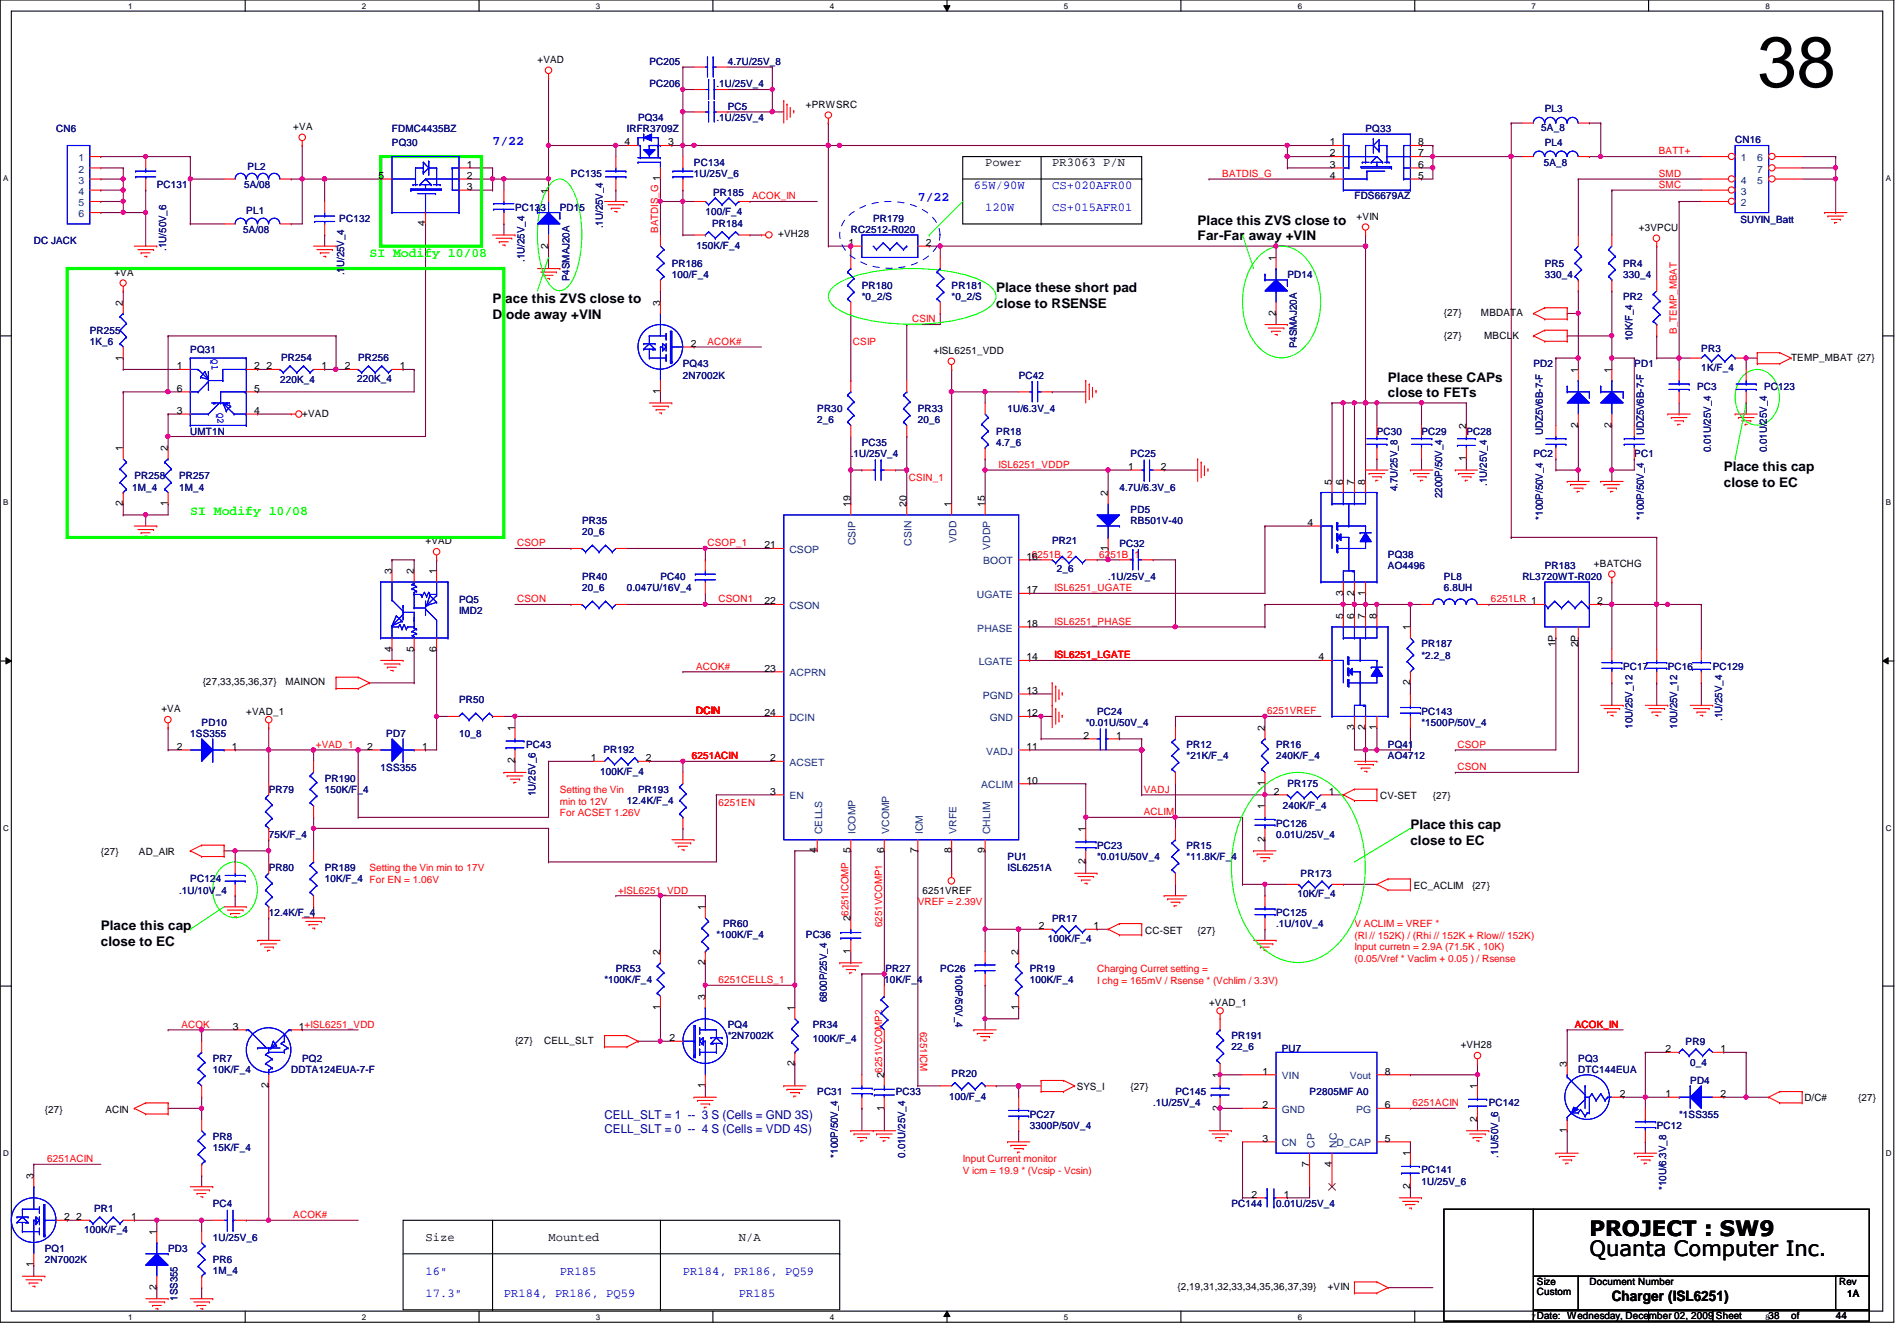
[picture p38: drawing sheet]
<svg xmlns="http://www.w3.org/2000/svg" width="297mm" height="210mm" viewBox="0 0 297 210" stroke-linecap="round" stroke-linejoin="round" font-family="sans-serif">
<defs><g id="words">
<text font-size="11.2" x="275.2" y="13.6">38</text>
<g font-size="3.3">
<text x="248.9" y="196.6">Quanta Computer Inc.</text>
<text x="248.9" y="193.5">PROJECT : SW9</text>
</g>
<text font-size="2.2" x="252.4" y="203.6">Charger (ISL6251)</text>
<g font-size="2.1" fill="#00f">
<text x="77.1" y="22.7">7/22</text>
<text x="143.7" y="31.5">7/22</text>
</g>
<g font-size="2.1">
<text x="187.5" y="35.2">Place this ZVS close to</text>
<text x="187.5" y="37.6">Far-Far away +VIN</text>
<text x="77.1" y="47.5">Place this ZVS close to</text>
<text x="156" y="45.7">Place these short pad</text>
<text x="77.1" y="49.9">Diode away +VIN</text>
<text x="156" y="48.2">close to RSENSE</text>
<text x="217.3" y="59.7">Place these CAPs</text>
<text x="217.3" y="62.2">close to FETs</text>
<text x="269.9" y="73.7">Place this cap</text>
<text x="269.9" y="76.2">close to EC</text>
<text x="220.8" y="129.8">Place this cap</text>
<text x="220.8" y="132.3">close to EC</text>
<text x="15.8" y="145.6">Place this cap</text>
<text x="15.8" y="148">close to EC</text>
</g>
<g font-size="2.1" fill="#0f0">
<text x="57.9" y="40.2">SI Modify 10/08</text>
<text x="29.8" y="80.6">SI Modify 10/08</text>
</g>
<g font-size="1.9" fill="#00f">
<text x="152.5" y="29.5">65W/90W</text>
<text x="164.8" y="29.5">CS+020AFR00</text>
<text x="154.3" y="33">120W</text>
<text x="164.8" y="33">CS+015AFR01</text>
<text x="66.6" y="199.5">16&quot;</text>
<text x="66.6" y="203">17.3&quot;</text>
<text x="78.9" y="203">PR184, PR186, PQ59</text>
<text x="87.7" y="199.5">PR185</text>
<text x="106.9" y="199.5">PR184, PR186, PQ59</text>
<text x="115.7" y="203">PR185</text>
</g>
<g font-size="1.9">
<text x="154.3" y="26">Power</text>
<text x="164.8" y="26">PR3063 P/N</text>
<text x="66.6" y="194.3">Size</text>
<text x="85.9" y="194.3">Mounted</text>
<text x="115.7" y="194.3">N/A</text>
</g>
<g font-size="1.9" fill="#0000a0">
<text x="94.7" y="175.2">CELL_SLT = 1 -- 3 S (Cells = GND 3S)</text>
<text x="94.7" y="177.3">CELL_SLT = 0 -- 4 S (Cells = VDD 4S)</text>
</g>
<g font-size="1.6">
<text x="84.2" y="9.8">+VAD</text>
<text x="126.2" y="16.8">+PRWSRC</text>
<text x="45.9" y="20.4">+VA</text>
<text x="97.8" y="22.7">4</text>
<text x="104.6" y="22.7">3</text>
<text x="208.2" y="22.7">1</text>
<text x="222.1" y="22.7">8</text>
<text x="59.3" y="28">5</text>
<text x="73.1" y="29.7">3</text>
<text x="73.1" y="28">2</text>
<text x="73.1" y="26.2">1</text>
<text x="208.2" y="28">4</text>
<text x="208.2" y="26.2">3</text>
<text x="208.2" y="24.5">2</text>
<text x="222.1" y="24.5">7</text>
<text x="222.1" y="26.2">6</text>
<text x="222.1" y="28">5</text>
<text x="66.6" y="35.4" transform="rotate(-90 66.6 35.4)">4</text>
<text x="85.8" y="30.3" transform="rotate(-90 85.8 30.3)">1</text>
<text x="212.4" y="34.4">+VIN</text>
<text x="85.8" y="38.9" transform="rotate(-90 85.8 38.9)">2</text>
<text x="121.8" y="37.2">+VH28</text>
<text x="132.8" y="38.5">1</text>
<text x="144.9" y="38.5">2</text>
<text x="199.8" y="40.8" transform="rotate(-90 199.8 40.8)">1</text>
<text x="256.6" y="36.1">+3VPCU</text>
<text x="17.9" y="43.1">+VA</text>
<text x="19.3" y="47.8" transform="rotate(-90 19.3 47.8)">2</text>
<text x="103.4" y="47.8" transform="rotate(-90 103.4 47.8)">3</text>
<text x="199.8" y="49.4" transform="rotate(-90 199.8 49.4)">2</text>
<text x="226.1" y="49.4">{27}</text>
<text x="226.1" y="53.1">{27}</text>
<text x="231.9" y="49.4">MBDATA</text>
<text x="232.4" y="53.1">MBCLK</text>
<text x="19.3" y="56.4" transform="rotate(-90 19.3 56.4)">1</text>
<text x="27.7" y="57.8">1</text>
<text x="39.8" y="57.8">2</text>
<text x="41.7" y="57.8">2</text>
<text x="50.3" y="57.8">1</text>
<text x="54" y="57.8">2</text>
<text x="62.6" y="57.8">1</text>
<text x="108.2" y="54.3">2</text>
<text x="146.2" y="55.4">+ISL6251_VDD</text>
<text x="247.1" y="58.3" transform="rotate(-90 247.1 58.3)">1</text>
<text x="252.3" y="58.3" transform="rotate(-90 252.3 58.3)">1</text>
<text x="280.5" y="56.5">TEMP_MBAT {27}</text>
<text x="27.7" y="64.8">3</text>
<text x="27.7" y="61.3">6</text>
<text x="39.8" y="61.3">5</text>
<text x="39.8" y="64.8">4</text>
<text x="47.3" y="65.2">+VAD</text>
<text x="103.4" y="61.7" transform="rotate(-90 103.4 61.7)">1</text>
<text x="19.3" y="70.6" transform="rotate(-90 19.3 70.6)">1</text>
<text x="26.3" y="70.6" transform="rotate(-90 26.3 70.6)">2</text>
<text x="229.6" y="67.1" transform="rotate(-90 229.6 67.1)">2</text>
<text x="247.1" y="66.9" transform="rotate(-90 247.1 66.9)">2</text>
<text x="252.3" y="66.9" transform="rotate(-90 252.3 66.9)">2</text>
<text x="173.5" y="77.6" transform="rotate(-90 173.5 77.6)">2</text>
<text x="176.7" y="73.5">1</text>
<text x="181.8" y="73.5">2</text>
<text x="208.5" y="75.9" transform="rotate(-90 208.5 75.9)">5</text>
<text x="210.3" y="75.9" transform="rotate(-90 210.3 75.9)">6</text>
<text x="212" y="75.9" transform="rotate(-90 212 75.9)">7</text>
<text x="213.8" y="75.9" transform="rotate(-90 213.8 75.9)">8</text>
<text x="229.6" y="72.2" transform="rotate(-90 229.6 72.2)">1</text>
<text x="19.3" y="79.2" transform="rotate(-90 19.3 79.2)">2</text>
<text x="26.3" y="79.2" transform="rotate(-90 26.3 79.2)">1</text>
<text x="133.2" y="79.4" transform="rotate(-90 133.2 79.4)">19</text>
<text x="141.9" y="79.4" transform="rotate(-90 141.9 79.4)">20</text>
<text x="149" y="79.4" transform="rotate(-90 149 79.4)">1</text>
<text x="154.2" y="79.4" transform="rotate(-90 154.2 79.4)">15</text>
<text x="204.7" y="82.3">4</text>
<text x="61.3" y="89.9" transform="rotate(-90 61.3 89.9)">3</text>
<text x="64.8" y="89.9" transform="rotate(-90 64.8 89.9)">2</text>
<text x="66.6" y="85.2">+VAD</text>
<text x="68.3" y="89.9" transform="rotate(-90 68.3 89.9)">1</text>
<text x="119.7" y="85.8">21</text>
<text x="160.7" y="87.6">16</text>
<text x="173.5" y="86.2" transform="rotate(-90 173.5 86.2)">1</text>
<text x="249.6" y="88.7">+BATCHG</text>
<text x="119.7" y="94.6">22</text>
<text x="160.7" y="92.8">17</text>
<text x="210.3" y="93.2" transform="rotate(-90 210.3 93.2)">3</text>
<text x="212" y="93.2" transform="rotate(-90 212 93.2)">2</text>
<text x="213.8" y="93.2" transform="rotate(-90 213.8 93.2)">1</text>
<text x="250.1" y="94.6">2</text>
<text x="61.3" y="102" transform="rotate(-90 61.3 102)">4</text>
<text x="64.8" y="102" transform="rotate(-90 64.8 102)">5</text>
<text x="68.3" y="102" transform="rotate(-90 68.3 102)">6</text>
<text x="160.7" y="98.1">18</text>
<text x="210.3" y="96.9" transform="rotate(-90 210.3 96.9)">5</text>
<text x="212" y="96.9" transform="rotate(-90 212 96.9)">6</text>
<text x="213.8" y="96.9" transform="rotate(-90 213.8 96.9)">7</text>
<text x="215.6" y="96.9" transform="rotate(-90 215.6 96.9)">8</text>
<text x="220.8" y="98.6" transform="rotate(-90 220.8 98.6)">1</text>
<text x="243.6" y="101.3" transform="rotate(-90 243.6 101.3)">1P</text>
<text x="247.1" y="101.3" transform="rotate(-90 247.1 101.3)">2P</text>
<text x="31.7" y="107.3">{27,33,35,36,37}</text>
<text x="44.7" y="107.3">MAINON</text>
<text x="119.7" y="105.1">23</text>
<text x="160.7" y="103.3">14</text>
<text x="206.5" y="103.3">4</text>
<text x="220.8" y="107.3" transform="rotate(-90 220.8 107.3)">2</text>
<text x="25.3" y="111.5">+VA</text>
<text x="38.6" y="111.8">+VAD_1</text>
<text x="119.7" y="112.1">24</text>
<text x="160.7" y="112.1">12</text>
<text x="160.7" y="108.6">13</text>
<text x="27.7" y="117.3">2</text>
<text x="36.3" y="117.3">1</text>
<text x="57.5" y="117.3">2</text>
<text x="66.1" y="117.3">1</text>
<text x="80.6" y="119.5" transform="rotate(-90 80.6 119.5)">2</text>
<text x="80.6" y="114.4" transform="rotate(-90 80.6 114.4)">1</text>
<text x="92.5" y="119.1">1</text>
<text x="101.1" y="119.1">2</text>
<text x="120.6" y="119.1">2</text>
<text x="160.7" y="117.3">11</text>
<text x="169.7" y="115.6">2</text>
<text x="174.7" y="115.6">1</text>
<text x="198" y="114.4" transform="rotate(-90 198 114.4)">2</text>
<text x="212" y="114.3" transform="rotate(-90 212 114.3)">3</text>
<text x="213.8" y="114.3" transform="rotate(-90 213.8 114.3)">2</text>
<text x="215.6" y="114.3" transform="rotate(-90 215.6 114.3)">1</text>
<text x="120.6" y="124.4">3</text>
<text x="160.7" y="122.6">10</text>
<text x="198" y="123" transform="rotate(-90 198 123)">1</text>
<text x="199.5" y="124.4">2</text>
<text x="208.1" y="124.4">1</text>
<text x="216.1" y="125.1">CV-SET</text>
<text x="224.4" y="125.1">{27}</text>
<text x="170" y="130.2" transform="rotate(-90 170 130.2)">1</text>
<text x="198" y="131.8" transform="rotate(-90 198 131.8)">2</text>
<text x="198" y="126.7" transform="rotate(-90 198 126.7)">1</text>
<text x="15.8" y="133.9">{27}</text>
<text x="21.8" y="133.9">AD_AIR</text>
<text x="127.9" y="133.6" transform="rotate(-90 127.9 133.6)">4</text>
<text x="133.2" y="133.6" transform="rotate(-90 133.2 133.6)">5</text>
<text x="138.4" y="133.6" transform="rotate(-90 138.4 133.6)">6</text>
<text x="143.7" y="133.6" transform="rotate(-90 143.7 133.6)">7</text>
<text x="149" y="133.6" transform="rotate(-90 149 133.6)">8</text>
<text x="154.2" y="133.6" transform="rotate(-90 154.2 133.6)">9</text>
<text x="170" y="135.3" transform="rotate(-90 170 135.3)">2</text>
<text x="110.4" y="142.5" transform="rotate(-90 110.4 142.5)">1</text>
<text x="144.4" y="139.9">6251VREF</text>
<text x="221.4" y="139.2">EC_ACLIM</text>
<text x="230.5" y="139.2">{27}</text>
<text x="103.4" y="149.5" transform="rotate(-90 103.4 149.5)">2</text>
<text x="133.2" y="149.3" transform="rotate(-90 133.2 149.3)">1</text>
<text x="133.2" y="144.2" transform="rotate(-90 133.2 144.2)">26251ICOMP</text>
<text x="159.5" y="149.5" transform="rotate(-90 159.5 149.5)">2</text>
<text x="162.6" y="145.4">2</text>
<text x="171.2" y="145.4">1</text>
<text x="179.3" y="146.2">CC-SET</text>
<text x="187.5" y="146.2">{27}</text>
<text x="110.4" y="151.1" transform="rotate(-90 110.4 151.1)">2</text>
<text x="36.4" y="161.2">3</text>
<text x="46.8" y="161.2">1+ISL6251_VDD</text>
<text x="103.4" y="158.1" transform="rotate(-90 103.4 158.1)">1</text>
<text x="110.4" y="156.5" transform="rotate(-90 110.4 156.5)">3</text>
<text x="124.4" y="158.2" transform="rotate(-90 124.4 158.2)">1</text>
<text x="159.5" y="158.1" transform="rotate(-90 159.5 158.1)">1</text>
<text x="189.3" y="157.4">+VAD_1</text>
<text x="80.6" y="163.4">{27}</text>
<text x="85.2" y="163.4">CELL_SLT</text>
<text x="104.8" y="162.9">2</text>
<text x="124.4" y="166.8" transform="rotate(-90 124.4 166.8)">2</text>
<text x="228.7" y="164.1">+VH28</text>
<text x="245.4" y="167" transform="rotate(-90 245.4 167)">3</text>
<text x="260.8" y="164.7">2</text>
<text x="269.4" y="164.7">1</text>
<text x="42" y="170.3" transform="rotate(-90 42 170.3)">2</text>
<text x="110.4" y="170.3" transform="rotate(-90 110.4 170.3)">1</text>
<text x="138.4" y="173.9" transform="rotate(-90 138.4 173.9)">1</text>
<text x="138.4" y="168.7" transform="rotate(-90 138.4 168.7)">26251VCOMP2</text>
<text x="168.6" y="170.6">SYS_I</text>
<text x="177" y="170.6">{27}</text>
<text x="191" y="173.9" transform="rotate(-90 191 173.9)">2</text>
<text x="191" y="168.7" transform="rotate(-90 191 168.7)">1</text>
<text x="197.7" y="173.4">2</text>
<text x="197.7" y="168.2">1</text>
<text x="216.8" y="173.4">6</text>
<text x="216.8" y="168.2">8</text>
<text x="231.3" y="170.5" transform="rotate(-90 231.3 170.5)">1</text>
<text x="253.6" y="171.7">2</text>
<text x="260.8" y="171.7">1</text>
<text x="269.4" y="171.7">2</text>
<text x="282.5" y="172.3">D/C#</text>
<text x="291" y="172.3">{27}</text>
<text x="7" y="174.2">{27}</text>
<text x="16.5" y="174.2">ACIN</text>
<text x="197.7" y="178.7">3</text>
<text x="216.8" y="178.7">5</text>
<text x="231.3" y="175.6" transform="rotate(-90 231.3 175.6)">2</text>
<text x="245.4" y="177.4" transform="rotate(-90 245.4 177.4)">1</text>
<text x="5.2" y="184.5" transform="rotate(-90 5.2 184.5)">3</text>
<text x="205" y="182.6" transform="rotate(-90 205 182.6)">7</text>
<text x="208.5" y="182.6" transform="rotate(-90 208.5 182.6)">4</text>
<text x="220.8" y="181" transform="rotate(-90 220.8 181)">1</text>
<text x="10" y="191">2</text>
<text x="11.9" y="191">2</text>
<text x="20.5" y="191">1</text>
<text x="196" y="187.5">2</text>
<text x="201" y="187.5">1</text>
<text x="220.8" y="186.1" transform="rotate(-90 220.8 186.1)">2</text>
<text x="24.5" y="193.3" transform="rotate(-90 24.5 193.3)">1</text>
<text x="5.2" y="198.4" transform="rotate(-90 5.2 198.4)">1</text>
<text x="24.5" y="201.9" transform="rotate(-90 24.5 201.9)">2</text>
<text x="184.4" y="201.9">{2,19,31,32,33,34,35,36,37,39}</text>
<text x="207.9" y="201.9">+VIN</text>
<text x="240.7" y="201.2">Size</text>
<text x="240.7" y="202.8">Custom</text>
<text x="248.9" y="201.2">Document Number</text>
<text x="288" y="201.2">Rev</text>
<text x="289.2" y="203">1A</text>
<text x="240.7" y="206.5">Date: Wednesday, December 02, 2009 Sheet</text>
<text x="276.9" y="206.5">38</text>
<text x="280.5" y="206.5">of</text>
<text x="287.4" y="206.5">44</text>
</g>
<g font-size="1.6" fill="#000080">
<text x="101.7" y="10.2">PC205</text>
<text x="114" y="10.2">4.7U/25V_8</text>
<text x="101.7" y="13.7">PC206</text>
<text x="112.2" y="13.7">.1U/25V_4</text>
<text x="114" y="17.2">PC5</text>
<text x="241.9" y="17.5">PL3</text>
<text x="8.8" y="20.7">CN6</text>
<text x="61.4" y="22.8">PQ30</text>
<text x="61.4" y="20.7">FDMC4435BZ</text>
<text x="98.2" y="20.7">IRFR3709Z</text>
<text x="99.9" y="19">PQ34</text>
<text x="112.2" y="19">.1U/25V_4</text>
<text x="213.8" y="20.7">PQ33</text>
<text x="241.3" y="20.5">5A_8</text>
<text x="241.9" y="22.8">PL4</text>
<text x="271.7" y="22.4">CN16</text>
<text x="24.6" y="29.5">PC131</text>
<text x="38.2" y="29.5">5A/08</text>
<text x="38.8" y="26.7">PL2</text>
<text x="89.4" y="27.7">PC135</text>
<text x="108.7" y="26">PC134</text>
<text x="108.7" y="27.7">1U/25V_6</text>
<text x="241.7" y="26">5A_8</text>
<text x="38.6" y="33.5">PL1</text>
<text x="53.1" y="34.7">PC132</text>
<text x="80.6" y="33">PC133</text>
<text x="87.7" y="33">PD15</text>
<text x="94.4" y="35.7" transform="rotate(-90 94.4 35.7)">.1U/25V_4</text>
<text x="110.4" y="33.7">100/F_4</text>
<text x="111.5" y="35.6">PR184</text>
<text x="111.7" y="30.7">PR185</text>
<text x="136.7" y="34.7">PR179</text>
<text x="212.1" y="31.2">FDS6679AZ</text>
<text x="272.5" y="34.9">SUYIN_Batt</text>
<text x="5.3" y="38.2">DC JACK</text>
<text x="26" y="39.2" transform="rotate(-90 26 39.2)">.1U/50V_6</text>
<text x="38.1" y="36.5">5A/08</text>
<text x="82.1" y="41" transform="rotate(-90 82.1 41)">.1U/25V_4</text>
<text x="105.2" y="41.7">PR186</text>
<text x="109" y="38.9">150K/F_4</text>
<text x="133.2" y="36.5">RC2512-R020</text>
<text x="241.9" y="41.7">PR5</text>
<text x="254.2" y="41.7">PR4</text>
<text x="53.9" y="43.1" transform="rotate(-90 53.9 43.1)">.1U/25V_4</text>
<text x="89.2" y="44" transform="rotate(-90 89.2 44)">P4SMAJ20A</text>
<text x="105.2" y="43.5">100/F_4</text>
<text x="135" y="45.3">PR180</text>
<text x="135" y="47">*0_2/S</text>
<text x="149" y="45.3">PR181</text>
<text x="149" y="47">*0_2/S</text>
<text x="201.6" y="43.5">PD14</text>
<text x="241.9" y="43.5">330_4</text>
<text x="254.2" y="47">PR2</text>
<text x="254.2" y="43.5">330_4</text>
<text x="14.1" y="52.2">PR255</text>
<text x="255.6" y="53.4" transform="rotate(-90 255.6 53.4)">10K/F_4</text>
<text x="14.1" y="54">1K_6</text>
<text x="29.8" y="55.2">PQ31</text>
<text x="43.9" y="59.9">220K_4</text>
<text x="44" y="56.5">PR254</text>
<text x="55.9" y="59.8">220K_4</text>
<text x="56.1" y="56.5">PR256</text>
<text x="106.9" y="57.5">PQ43</text>
<text x="106.9" y="59.3">2N7002K</text>
<text x="159.5" y="59.3">PC42</text>
<text x="203.1" y="54.5" transform="rotate(-90 203.1 54.5)">P4SMAJ20A</text>
<text x="240.1" y="57.5">PD2</text>
<text x="255.9" y="57.5">PD1</text>
<text x="266.4" y="55">PR3</text>
<text x="266.4" y="58">1K/F_4</text>
<text x="128" y="64.5">PR30</text>
<text x="143.7" y="64.5">PR33</text>
<text x="157.8" y="64.5">1U/6.3V_4</text>
<text x="265.7" y="61">PC3</text>
<text x="276.2" y="61">PC123</text>
<text x="29.8" y="68">UMT1N</text>
<text x="128" y="66.3">2_6</text>
<text x="133.2" y="71.5">.1U/25V_4</text>
<text x="135" y="69.8">PC35</text>
<text x="143.7" y="66.3">20_6</text>
<text x="156" y="68">PR18</text>
<text x="156" y="69.8">4.7_6</text>
<text x="177" y="71.5">PC25</text>
<text x="215.6" y="68">PC30</text>
<text x="222.6" y="68">PC29</text>
<text x="229.6" y="68">PC28</text>
<text x="240.1" y="71.5">PC2</text>
<text x="241.6" y="68.2" transform="rotate(-90 241.6 68.2)">UDZ5V6B-7-F</text>
<text x="255.9" y="71.5">PC1</text>
<text x="257.4" y="68.2" transform="rotate(-90 257.4 68.2)">UDZ5V6B-7-F</text>
<text x="267.9" y="70.8" transform="rotate(-90 267.9 70.8)">0.01U/25V_4</text>
<text x="276.6" y="70.8" transform="rotate(-90 276.6 70.8)">0.01U/25V_4</text>
<text x="20.7" y="76.8">1M_4</text>
<text x="21" y="75">PR258</text>
<text x="28.1" y="75">PR257</text>
<text x="28.1" y="76.8">1M_4</text>
<text x="175.3" y="76.8">4.7U/6.3V_6</text>
<text x="218.8" y="76.9" transform="rotate(-90 218.8 76.9)">4.7U/25V_8</text>
<text x="225.8" y="78" transform="rotate(-90 225.8 78)">2200P/50V_4</text>
<text x="232.8" y="76" transform="rotate(-90 232.8 76)">.1U/25V_4</text>
<text x="91.1" y="82">PR35</text>
<text x="91.1" y="83.8">20_6</text>
<text x="177" y="80.3">PD5</text>
<text x="177" y="82">RB501V-40</text>
<text x="241.6" y="81.3" transform="rotate(-90 241.6 81.3)">*100P/50V_4</text>
<text x="257.4" y="81.3" transform="rotate(-90 257.4 81.3)">*100P/50V_4</text>
<text x="164.8" y="85.2">PR21</text>
<text x="165.5" y="89.6">2_6</text>
<text x="175.3" y="85.6">PC32</text>
<text x="217.3" y="87.3">PQ38</text>
<text x="217.3" y="89.1">AO4496</text>
<text x="241.9" y="89.1">PR183</text>
<text x="71.9" y="94.3">PQ5</text>
<text x="91.1" y="90.8">PR40</text>
<text x="91.1" y="92.5">20_6</text>
<text x="98.2" y="92.5">0.047U/16V_4</text>
<text x="103.4" y="90.8">PC40</text>
<text x="173.5" y="90.8">.1U/25V_4</text>
<text x="226.1" y="90.8">PL8</text>
<text x="226.1" y="92.5">6.8UH</text>
<text x="238.4" y="90.8">RL3720WT-R020</text>
<text x="71.9" y="96.1">IMD2</text>
<text x="222.6" y="101.3">PR187</text>
<text x="222.6" y="103.1">*2.2_8</text>
<text x="254.2" y="104.8">PC17</text>
<text x="261.2" y="104.8">PC16</text>
<text x="268.2" y="104.8">PC129</text>
<text x="31.6" y="113.6">PD10</text>
<text x="71.9" y="110.1">PR50</text>
<text x="170" y="113.6">*0.01U/50V_4</text>
<text x="171.8" y="111.8">PC24</text>
<text x="222.6" y="111.8">PC143</text>
<text x="222.6" y="113.6">*1500P/50V_4</text>
<text x="269.7" y="112.9" transform="rotate(-90 269.7 112.9)">.1U/25V_4</text>
<text x="29.8" y="115.4">1SS355</text>
<text x="60.5" y="115.4">PD7</text>
<text x="71.9" y="115.4">10_8</text>
<text x="82.4" y="117.1">PC43</text>
<text x="94.5" y="117.8">PR192</text>
<text x="185.8" y="117.1">PR12</text>
<text x="185.8" y="118.8">*21K/F_4</text>
<text x="199.8" y="117.1">PR16</text>
<text x="199.8" y="118.8">240K/F_4</text>
<text x="217.3" y="117.1">PQ41</text>
<text x="217.3" y="118.8">AO4712</text>
<text x="255.6" y="114.1" transform="rotate(-90 255.6 114.1)">10U/25V_12</text>
<text x="262.6" y="114.1" transform="rotate(-90 262.6 114.1)">10U/25V_12</text>
<text x="42.1" y="124.1">PR79</text>
<text x="50.8" y="122.3">PR190</text>
<text x="50.8" y="124.1">150K/F_4</text>
<text x="59.6" y="120.6">1SS355</text>
<text x="83.9" y="124.6" transform="rotate(-90 83.9 124.6)">1U/25V_6</text>
<text x="94" y="121.3">100K/F_4</text>
<text x="98.2" y="125.9">12.4K/F_4</text>
<text x="99.9" y="124.1">PR193</text>
<text x="201.6" y="123.2">PR175</text>
<text x="42.1" y="131.1">75K/F_4</text>
<text x="199.8" y="129.4">PC126</text>
<text x="199.8" y="131.1">0.01U/25V_4</text>
<text x="200.9" y="126.6">240K/F_4</text>
<text x="42.1" y="136.4">PR80</text>
<text x="50.8" y="136.4">PR189</text>
<text x="157.8" y="134.6">PU1</text>
<text x="157.8" y="136.4">ISL6251A</text>
<text x="171.8" y="132.9">PC23</text>
<text x="171.8" y="134.6">*0.01U/50V_4</text>
<text x="185.8" y="132.9">PR15</text>
<text x="185.8" y="134.6">*11.8K/F_4</text>
<text x="203.7" y="137.2">PR173</text>
<text x="28.1" y="139.9">.1U/10V_4</text>
<text x="29.8" y="138.1">PC124</text>
<text x="42.1" y="143.4">12.4K/F_4</text>
<text x="50.8" y="138.1">10K/F_4 For EN = 1.06V</text>
<text x="199.8" y="143.4">PC125</text>
<text x="203.2" y="140.4">10K/F_4</text>
<text x="112.2" y="146.9">*100K/F_4</text>
<text x="113.2" y="145.1">PR60</text>
<text x="126.2" y="146.9">PC36</text>
<text x="164.1" y="147.4">100K/F_4</text>
<text x="164.8" y="144.3">PR17</text>
<text x="199.8" y="145.1">.1U/10V_4</text>
<text x="94.7" y="153.9">*100K/F_4</text>
<text x="96.4" y="152.1">PR53</text>
<text x="138.5" y="153.9">10K/F_4</text>
<text x="138.6" y="152.1">PR27</text>
<text x="147.2" y="152.1">PC26</text>
<text x="149.6" y="152.4" transform="rotate(90 149.6 152.4)">100P/50V_4</text>
<text x="161.2" y="152.1">PR19</text>
<text x="161.2" y="153.9">100K/F_4</text>
<text x="114" y="160.9">PQ4</text>
<text x="127.3" y="160.9">PR34</text>
<text x="129.5" y="156.8" transform="rotate(-90 129.5 156.8)">6800P/25V_4</text>
<text x="33.3" y="166.2">PR7</text>
<text x="33.3" y="167.9">10K/F_4</text>
<text x="45.6" y="167.9">DDTA124EUA-7-F</text>
<text x="47.3" y="166.2">PQ2</text>
<text x="114" y="162.6">*2N7002K</text>
<text x="127.3" y="163">100K/F_4</text>
<text x="192.8" y="162.6">PR191</text>
<text x="192.8" y="164.4">22_6</text>
<text x="200.7" y="164.6">PU7</text>
<text x="247.1" y="166.2">PQ3</text>
<text x="247.1" y="167.9">DTC144EUA</text>
<text x="263.9" y="163.5">PR9</text>
<text x="264.7" y="166.9">0_4</text>
<text x="128" y="171.4">PC31</text>
<text x="140.2" y="171.4">PC33</text>
<text x="148.6" y="172.1">100/F_4</text>
<text x="149" y="168.6">PR20</text>
<text x="180.5" y="173.2">.1U/25V_4</text>
<text x="184.1" y="171.4">PC145</text>
<text x="205.1" y="171.4">P2805MF A0</text>
<text x="233.1" y="173.2">PC142</text>
<text x="264.7" y="169.7">PD4</text>
<text x="33.3" y="178.4">PR8</text>
<text x="161.2" y="174.9">PC27</text>
<text x="161.2" y="176.7">3300P/50V_4</text>
<text x="259.4" y="176.7">PC12</text>
<text x="262.9" y="174.9">*1SS355</text>
<text x="33.3" y="180.2">15K/F_4</text>
<text x="131.2" y="181.2" transform="rotate(-90 131.2 181.2)">*100P/50V_4</text>
<text x="141.7" y="181.2" transform="rotate(-90 141.7 181.2)">0.01U/25V_4</text>
<text x="222.6" y="183.7">PC141</text>
<text x="222.6" y="185.5">1U/25V_6</text>
<text x="234.6" y="181.2" transform="rotate(-90 234.6 181.2)">.1U/50V_6</text>
<text x="14.7" y="189.7">PR1</text>
<text x="33.3" y="188.9">PC4</text>
<text x="192.8" y="188.9">PC144</text>
<text x="199.8" y="188.9">0.01U/25V_4</text>
<text x="260.9" y="186.3" transform="rotate(-90 260.9 186.3)">*10U/6.3V_8</text>
<text x="7" y="196">PQ1</text>
<text x="7" y="197.7">2N7002K</text>
<text x="13.2" y="193">100K/F_4</text>
<text x="26.3" y="196">PD3</text>
<text x="33.3" y="197.7">PR6</text>
<text x="33.3" y="194.2">1U/25V_6</text>
<text x="27.8" y="203.6" transform="rotate(-90 27.8 203.6)">1SS355</text>
<text x="33.3" y="199.5">1M_4</text>
</g>
<g font-size="1.6" fill="#004080">
<text x="12.3" y="25.2">1</text>
<text x="12.3" y="27">2</text>
<text x="12.3" y="28.7">3</text>
<text x="272.6" y="25.2">1</text>
<text x="272.6" y="28.7">4</text>
<text x="275.2" y="28.7">5</text>
<text x="275.2" y="25.2">6</text>
<text x="275.2" y="27">7</text>
<text x="12.3" y="30.5">4</text>
<text x="12.3" y="32.3">5</text>
<text x="12.3" y="34">6</text>
<text x="272.6" y="32.3">2</text>
<text x="272.6" y="30.5">3</text>
<text x="123.6" y="86.6">CSOP</text>
<text x="134" y="85.3" transform="rotate(-90 134 85.3)">CSIP</text>
<text x="142.7" y="85.4" transform="rotate(-90 142.7 85.4)">CSIN</text>
<text x="149.8" y="85" transform="rotate(-90 149.8 85)">VDD</text>
<text x="154" y="88.3">BOOT</text>
<text x="155" y="86.1" transform="rotate(-90 155 86.1)">VDDP</text>
<text x="123.6" y="95.3">CSON</text>
<text x="152.9" y="93.6">UGATE</text>
<text x="153" y="98.8">PHASE</text>
<text x="123.6" y="105.9">ACPRN</text>
<text x="153.2" y="104.1">LGATE</text>
<text x="123.6" y="112.9">DCIN</text>
<text x="153.9" y="109.3">PGND</text>
<text x="155" y="112.9">GND</text>
<text x="123.6" y="119.9">ACSET</text>
<text x="154.4" y="118.1">VADJ</text>
<text x="123.6" y="125.1">EN</text>
<text x="153.6" y="123.4">ACLIM</text>
<text x="128.7" y="130.6" transform="rotate(-90 128.7 130.6)">CELLS</text>
<text x="134" y="130.6" transform="rotate(-90 134 130.6)">ICOMP</text>
<text x="139.2" y="130.6" transform="rotate(-90 139.2 130.6)">VCOMP</text>
<text x="144.5" y="130.6" transform="rotate(-90 144.5 130.6)">ICM</text>
<text x="149.8" y="130.6" transform="rotate(-90 149.8 130.6)">VRFE</text>
<text x="155" y="130.6" transform="rotate(-90 155 130.6)">CHLIM</text>
<text x="200.7" y="169">VIN</text>
<text x="211.4" y="169">Vout</text>
<text x="200.7" y="174.2">GND</text>
<text x="200.7" y="179.5">CN</text>
<text x="205.8" y="179.6" transform="rotate(-90 205.8 179.6)">CP</text>
<text x="209.3" y="179.5">D_CAP</text>
<text x="209.3" y="179.6" transform="rotate(-90 209.3 179.6)">NC</text>
<text x="212.3" y="174.2">PG</text>
</g>
<g font-size="1.6" fill="#f00">
<text x="191.4" y="27.7">BATDIS_G</text>
<text x="259.8" y="24.2">BATT+</text>
<text x="259.8" y="29.4">SMC</text>
<text x="259.8" y="27.7">SMD</text>
<text x="117.8" y="31.2">ACOK_IN</text>
<text x="103.1" y="36.4" transform="rotate(-90 103.1 36.4)">BATDIS_G 1</text>
<text x="110.8" y="54">ACOK#</text>
<text x="133.6" y="54">CSIP</text>
<text x="142.8" y="50.5">CSIN</text>
<text x="262.6" y="52.2" transform="rotate(-90 262.6 52.2)">B_TEMP_MBAT</text>
<text x="142.3" y="75.4">CSIN_1</text>
<text x="156.3" y="73.2">ISL6251_VDDP</text>
<text x="81" y="85.5">CSOP</text>
<text x="110.8" y="85.5">CSOP_1</text>
<text x="161.6" y="87.3">6251B_2</text>
<text x="172.1" y="87.3">6251B_1</text>
<text x="81" y="94.3">CSON</text>
<text x="112.5" y="94.3">CSON1</text>
<text x="165.1" y="92.5">ISL6251_UGATE</text>
<text x="233.5" y="94.3">6251LR 1</text>
<text x="165.1" y="97.8">ISL6251_PHASE</text>
<text x="109" y="104.8">ACOK#</text>
<text x="165.1" y="103">ISL6251_LGATE</text>
<text x="109" y="111.8">DCIN</text>
<text x="198.4" y="111.8">6251VREF</text>
<text x="49.4" y="117.1">+VAD_1</text>
<text x="108.3" y="118.8">6251ACIN</text>
<text x="228.2" y="117.1">CSOP</text>
<text x="87.7" y="124.1">Setting the Vin</text>
<text x="87.7" y="125.9">min to 12V</text>
<text x="179.1" y="124.1">VADJ</text>
<text x="228.2" y="120.6">CSON</text>
<text x="87.7" y="127.8">For ACSET 1.26V</text>
<text x="112.5" y="126.2">6251EN</text>
<text x="179.1" y="127.6">ACLIM</text>
<text x="57.9" y="136.4">Setting the Vin min to 17V</text>
<text x="96.8" y="139.9">+ISL6251_VDD</text>
<text x="143.7" y="141.6">VREF = 2.39V</text>
<text x="138.1" y="145.1" transform="rotate(-90 138.1 145.1)">6251VCOMP1</text>
<text x="212.1" y="145.1">V ACLIM = VREF *</text>
<text x="212.1" y="146.9">(Rl // 152K) / (Rhi // 152K + Rlow// 152K)</text>
<text x="212.1" y="148.8">Input curretn = 2.9A (71.5K , 10K)</text>
<text x="112.5" y="153.9">6251CELLS_1</text>
<text x="171.8" y="152.1">Charging Curret setting =</text>
<text x="171.8" y="154">I chg = 165mV / Rsense * (Vchlim / 3.3V)</text>
<text x="212.1" y="150.6">(0.05/Vref * Vaclim + 0.05 ) / Rsense</text>
<text x="28.4" y="160.9">ACOK</text>
<text x="144.1" y="161.5" transform="rotate(90 144.1 161.5)">6251ICM</text>
<text x="246.6" y="160.9">ACOK_IN</text>
<text x="221.2" y="173.1">6251ACIN</text>
<text x="7.4" y="181.9">6251ACIN</text>
<text x="150.7" y="181.9">Input Current monitor</text>
<text x="150.7" y="183.8">V icm = 19.9 * (Vcsip - Vcsin)</text>
<text x="45.9" y="190.7">ACOK#</text>
</g>
<g font-size="1.6" fill="#00f">
<text x="33.2" y="56.3" transform="rotate(90 33.2 56.3)">Q1</text>
<text x="34.1" y="64.6" transform="rotate(90 34.1 64.6)">Q2</text>
</g>
<g font-size="1.3">
<text x="20.1" y="1.4">1</text>
<text x="56.7" y="1.4">2</text>
<text x="93.3" y="1.4">3</text>
<text x="129.9" y="1.4">4</text>
<text x="166.6" y="1.4">5</text>
<text x="203.2" y="1.4">6</text>
<text x="239.8" y="1.4">7</text>
<text x="276.4" y="1.4">8</text>
<text x=".5" y="28.3">A</text>
<text x="295.3" y="28.3">A</text>
<text x=".5" y="79.1">B</text>
<text x="295.3" y="79.1">B</text>
<text x=".5" y="130">C</text>
<text x="295.3" y="130">C</text>
<text x=".5" y="180.9">D</text>
<text x="295.3" y="180.9">D</text>
<text x="20.1" y="206.6">1</text>
<text x="56.7" y="206.6">2</text>
<text x="93.3" y="206.6">3</text>
<text x="129.9" y="206.6">4</text>
<text x="166.6" y="206.6">5</text>
<text x="203.2" y="206.6">6</text>
<text x="239.8" y="206.6">7</text>
<text x="276.4" y="206.6">8</text>
</g>
</g></defs>
<path d="M0 0h296.5v207h-296.5zM1.8 1.7h293v203.5h-293z" fill="none" stroke="#000" stroke-width=".17"/>
<g fill="#fff">
<path d="M20.1 .2h.6v1.4h-.6z"/>
<path d="M20.1 205.4h.6v1.4h-.6z"/>
</g>
<path d="M38.4 0v1.7M38.4 205.2v1.8" fill="none" stroke="#000" stroke-width=".17"/>
<g fill="#fff">
<path d="M56.7 .2h.7v1.4h-.7z"/>
<path d="M56.7 205.4h.7v1.4h-.7z"/>
</g>
<path d="M75 0v1.7M75 205.2v1.8" fill="none" stroke="#000" stroke-width=".17"/>
<g fill="#fff">
<path d="M93.3 .2h.7v1.4h-.7z"/>
<path d="M93.3 205.4h.7v1.4h-.7z"/>
</g>
<path d="M111.6 0v1.7M111.6 205.2v1.8" fill="none" stroke="#000" stroke-width=".17"/>
<g fill="#fff">
<path d="M129.9 .2h.7v1.4h-.7z"/>
<path d="M129.9 205.4h.7v1.4h-.7z"/>
</g>
<path d="M148.3 0v1.7M148.3 205.2v1.8" fill="none" stroke="#000" stroke-width=".17"/>
<path d="M147.8 .9h1l-.5 .8zM148.3 205.2l.5 .9h-1z" fill="#000"/>
<path d="M147.8 .9h1l-.5 .8zM148.3 205.2l.5 .9h-1z" fill="none" stroke="#000" stroke-width=".16"/>
<g fill="#fff">
<path d="M166.6 .2h.7v1.4h-.7z"/>
<path d="M166.6 205.4h.7v1.4h-.7z"/>
</g>
<path d="M184.9 0v1.7M184.9 205.2v1.8" fill="none" stroke="#000" stroke-width=".17"/>
<g fill="#fff">
<path d="M203.2 .2h.7v1.4h-.7z"/>
<path d="M203.2 205.4h.7v1.4h-.7z"/>
</g>
<path d="M221.5 0v1.7M221.5 205.2v1.8" fill="none" stroke="#000" stroke-width=".17"/>
<g fill="#fff">
<path d="M239.8 .2h.7v1.4h-.7z"/>
<path d="M239.8 205.4h.7v1.4h-.7z"/>
</g>
<path d="M258.1 0v1.7M258.1 205.2v1.8" fill="none" stroke="#000" stroke-width=".17"/>
<g fill="#fff">
<path d="M276.4 .2h.7v1.4h-.7z"/>
<path d="M276.4 205.4h.7v1.4h-.7z"/>
<path d="M.5 27.1h.8v1.4h-.8z"/>
<path d="M295.3 27.1h.8v1.4h-.8z"/>
<path d="M.5 78h.8v1.4h-.8z"/>
<path d="M295.3 78h.8v1.4h-.8z"/>
</g>
<path d="M0 52.6h1.8M294.8 52.6h1.7" fill="none" stroke="#000" stroke-width=".17"/>
<g fill="#fff">
<path d="M.5 128.9h.9v1.4h-.9z"/>
<path d="M295.3 128.9h.9v1.4h-.9z"/>
</g>
<path d="M0 103.5h1.8M294.8 103.5h1.7" fill="none" stroke="#000" stroke-width=".17"/>
<path d="M.9 103l.9 .5-.9 .4zM294.8 103.5l.9-.5v.9z" fill="#000"/>
<path d="M.9 103l.9 .5-.9 .4zM294.8 103.5l.9-.5v.9z" fill="none" stroke="#000" stroke-width=".16"/>
<g fill="#fff">
<path d="M.5 179.7h.9v1.4h-.9z"/>
<path d="M295.3 179.7h.9v1.4h-.9z"/>
</g>
<path d="M0 154.3h1.8M294.8 154.3h1.7" fill="none" stroke="#000" stroke-width=".17"/>
<path d="M52.6 57.8h.1M52.6 57.8h1.8" fill="none" stroke="#800040" stroke-width=".17"/>
<circle cx="52.6" cy="57.8" r=".33" fill="#f0f"/>
<circle cx="52.6" cy="57.8" r=".33" fill="none" stroke="#f0f" stroke-width=".17"/>
<g fill="none" stroke="#800040" stroke-width=".17">
<path d="M26.3 52.6h.1M26.3 52.6h26.3M26.3 52.6v8.7M63.1 57.8h.1M63.1 57.8h1.8M64.9 57.8h.1M64.9 57.8v3.5h-24.6M19.3 61.3h.1M19.3 61.3h8.8M26.3 64.8h.1M26.3 68.3h.1M26.3 61.3h.1"/>
<path d="M26.3 68.3v1.8M26.3 64.8h1.8M40.3 61.3h.1"/>
</g>
<circle cx="26.3" cy="61.3" r=".34" fill="#f0f"/>
<circle cx="26.3" cy="61.3" r=".34" fill="none" stroke="#f0f" stroke-width=".17"/>
<g fill="none" stroke="#800040" stroke-width=".17">
<path d="M250.7 24.5h.1M250.7 24.5h15.7M282.2 28h5.2M287.4 28h.1M287.4 33.3h.1M287.4 28v5.3M19.3 57.8h.1M19.3 56h.1M19.3 57.8h8.8M19.3 56v1.8M40.3 57.8h.1M40.3 57.8h1.8"/>
<path d="M50.8 57.8h.1M52.6 52.6h.1M52.6 52.6v5.2h-1.8M40.3 64.8h.1M40.3 64.8h5.3"/>
</g>
<circle cx="250.6" cy="24.5" r=".32" fill="#f0f"/>
<circle cx="250.6" cy="24.5" r=".32" fill="none" stroke="#f0f" stroke-width=".17"/>
<path d="M114 14h6.9M120.9 14h.1M120.9 14v3.5M22.8 29.8h.1M22.8 29.8v3.5" fill="none" stroke="#800040" stroke-width=".17"/>
<circle cx="120.9" cy="17.5" r=".33" fill="#f0f"/>
<circle cx="120.9" cy="17.5" r=".33" fill="none" stroke="#f0f" stroke-width=".17"/>
<circle cx="120.9" cy="14" r=".32" fill="#f0f"/>
<circle cx="120.9" cy="14" r=".32" fill="none" stroke="#f0f" stroke-width=".17"/>
<g fill="none" stroke="#800040" stroke-width=".17">
<path d="M114 17.5h.1M114 17.5h6.9M15.8 26.3h.1M15.8 31.5h.1M15.8 26.3h3.5M15.8 31.5h3.5M31.6 161.2h.1M31.6 161.2v1.8M5.3 198h.1M5.3 198v1.8M10.5 191h.1M10.5 191h1.8"/>
<path d="M21 191h.1M21 191h12.3M24.6 191h.1M31.6 191h.1M42.1 191h.1M42.1 191h14"/>
</g>
<circle cx="31.6" cy="191" r=".32" fill="#f0f"/>
<circle cx="31.6" cy="191" r=".32" fill="none" stroke="#f0f" stroke-width=".17"/>
<circle cx="24.5" cy="191" r=".32" fill="#f0f"/>
<circle cx="24.5" cy="191" r=".32" fill="none" stroke="#f0f" stroke-width=".17"/>
<path d="M31.6 173.5h.1M31.6 173.5v1.8M24.6 201.5h.1M24.6 201.5v1.8" fill="none" stroke="#800040" stroke-width=".17"/>
<circle cx="31.6" cy="173.5" r=".32" fill="#f0f"/>
<circle cx="31.6" cy="173.5" r=".32" fill="none" stroke="#f0f" stroke-width=".17"/>
<path d="M26.3 173.5h.1M31.6 171.7h.1M31.6 171.7v1.8h-5.3M42.1 170h.1M42.1 170v21" fill="none" stroke="#800040" stroke-width=".17"/>
<circle cx="42.1" cy="191" r=".32" fill="#f0f"/>
<circle cx="42.1" cy="191" r=".32" fill="none" stroke="#f0f" stroke-width=".17"/>
<path d="M26.3 161.2h.1M26.3 161.2h10.5M31.6 161.2h.1M47.3 161.2h.1M47.3 161.2h8.8M31.6 184h.1M31.6 184v1.8M31.6 201.5h.1M31.6 201.5v1.8" fill="none" stroke="#800040" stroke-width=".17"/>
<circle cx="31.5" cy="161.2" r=".33" fill="#f0f"/>
<circle cx="31.5" cy="161.2" r=".33" fill="none" stroke="#f0f" stroke-width=".17"/>
<path d="M19.3 31.5h.1M19.3 31.5v1.8M5.3 182.2h.1M5.3 182.2v1.8M5.3 182.2h10.5M24.6 191h.1M24.6 191v1.8M31.6 191h.1M31.6 191v1.8M38.6 191h.1M38.6 191h3.5" fill="none" stroke="#800040" stroke-width=".17"/>
<circle cx="19.3" cy="33.2" r=".32" fill="#f0f"/>
<circle cx="19.3" cy="33.2" r=".32" fill="none" stroke="#f0f" stroke-width=".17"/>
<circle cx="19.3" cy="31.5" r=".32" fill="#f0f"/>
<circle cx="19.3" cy="31.5" r=".32" fill="none" stroke="#f0f" stroke-width=".17"/>
<path d="M19.3 33.3h.1M19.3 33.3h3.5M22.8 24.5h.1M22.8 24.5h7" fill="none" stroke="#800040" stroke-width=".17"/>
<circle cx="22.8" cy="24.5" r=".32" fill="#f0f"/>
<circle cx="22.8" cy="24.5" r=".32" fill="none" stroke="#f0f" stroke-width=".17"/>
<path d="M29.8 28h.1M29.8 28v7.1" fill="none" stroke="#800040" stroke-width=".17"/>
<circle cx="29.8" cy="28" r=".33" fill="#f0f"/>
<circle cx="29.8" cy="28" r=".33" fill="none" stroke="#f0f" stroke-width=".17"/>
<path d="M19.3 26.3h.1M19.3 26.3v1.7M22.8 33.3h.1M22.8 33.3v5.2" fill="none" stroke="#800040" stroke-width=".17"/>
<circle cx="22.8" cy="33.2" r=".32" fill="#f0f"/>
<circle cx="22.8" cy="33.2" r=".32" fill="none" stroke="#f0f" stroke-width=".17"/>
<path d="M114 10.5h6.9M120.9 10.5h.1M120.9 10.5v3.5M282.2 24.5h5.2M287.4 24.5h.1M287.4 26.3h.1M287.4 24.5v1.8M262.9 64.8h.1M262.9 63.1v1.7" fill="none" stroke="#800040" stroke-width=".17"/>
<circle cx="287.4" cy="26.2" r=".33" fill="#f0f"/>
<circle cx="287.4" cy="26.2" r=".33" fill="none" stroke="#f0f" stroke-width=".17"/>
<path d="M106.9 10.5h.1M106.9 14h.1M106.9 10.5h1.8M106.9 10.5v3.5M29.8 24.5h.1M29.8 24.5v3.5" fill="none" stroke="#800040" stroke-width=".17"/>
<circle cx="106.9" cy="14" r=".32" fill="#f0f"/>
<circle cx="106.9" cy="14" r=".32" fill="none" stroke="#f0f" stroke-width=".17"/>
<path d="M15.8 28h.1M15.8 28h3.5M19.3 29.8h.1M19.3 29.8v1.7M282.2 26.3h5.2M287.4 26.3h.1M287.4 28h.1M287.4 26.3v1.7" fill="none" stroke="#800040" stroke-width=".17"/>
<circle cx="287.4" cy="28" r=".32" fill="#f0f"/>
<circle cx="287.4" cy="28" r=".32" fill="none" stroke="#f0f" stroke-width=".17"/>
<g fill="none" stroke="#800040" stroke-width=".17">
<path d="M78.9 28h.1M78.9 28h7M106.9 36.8h.1M106.9 36.8h1.8M117.4 31.5h.1M117.4 31.5h10.6M147.2 49.1h.1M147.2 49.1v1.7M259.4 56h.1M259.4 56h3.5M212.1 94.6h.1M212.1 94.6v1.8"/>
<path d="M212.1 94.6h1.7M213.8 94.6h.1M26.3 117.4h.1M26.3 113.9h.1M26.3 117.4h1.8M26.3 113.9v3.5M42.1 117.4h.1M42.1 117.4h7M42.1 117.4v5.3M49.1 117.4h.1M49.1 117.4v1.8M35.1 133.2h.1"/>
<path d="M36.8 133.2h.1M42.1 131.4h.1M42.1 131.4v1.8h-7M49.1 129.7h.1M49.1 129.7v3.5M198.1 131.4h.1M198.1 131.4v1.8M42.1 143.7h.1M42.1 143.7v3.5"/>
</g>
<circle cx="42.1" cy="133.2" r=".32" fill="#f0f"/>
<circle cx="42.1" cy="133.2" r=".32" fill="none" stroke="#f0f" stroke-width=".17"/>
<path d="M36.8 133.2h.1M36.8 133.2v1.7" fill="none" stroke="#800040" stroke-width=".17"/>
<circle cx="36.8" cy="133.2" r=".32" fill="#f0f"/>
<circle cx="36.8" cy="133.2" r=".32" fill="none" stroke="#f0f" stroke-width=".17"/>
<path d="M42.1 133.2h.1M42.1 133.2v1.7M36.8 140.2h.1M36.8 140.2v1.7M49.1 141.9h.1M49.1 141.9v1.8" fill="none" stroke="#800040" stroke-width=".17"/>
<circle cx="42.1" cy="133.2" r=".32" fill="#f0f"/>
<circle cx="42.1" cy="133.2" r=".32" fill="none" stroke="#f0f" stroke-width=".17"/>
<path d="M36.8 117.4h.1M36.8 117.4h5.3" fill="none" stroke="#800040" stroke-width=".17"/>
<circle cx="42" cy="117.4" r=".33" fill="#f0f"/>
<circle cx="42" cy="117.4" r=".33" fill="none" stroke="#f0f" stroke-width=".17"/>
<g fill="none" stroke="#800040" stroke-width=".17">
<path d="M78.9 28h.1M78.9 28v1.8M96.4 29.8h.1M96.4 29.8v1.7M103.4 28h.1M103.4 28v3.5M106.9 29.8h.1M106.9 29.8v1.7M108.7 54.3h.1M108.7 54.3h10.5M103.4 61.3h.1M103.4 61.3v1.8"/>
<path d="M184.1 98.1h14M198.1 98.1h.1M68.4 112.1h.1M68.4 101.6h.1M68.4 112.1h1.7M68.4 101.6v10.5M170 122.7h.1M170 122.7v5.2"/>
</g>
<circle cx="78.9" cy="28" r=".33" fill="#f0f"/>
<circle cx="78.9" cy="28" r=".33" fill="none" stroke="#f0f" stroke-width=".17"/>
<g fill="none" stroke="#800040" stroke-width=".17">
<path d="M78.9 35.1h.1M78.9 35.1v1.7M213.8 36.8h.1M213.8 36.8v1.7M262.9 31.5h.1M262.9 31.5v24.5M245.4 49.1h.1M247.1 45.6h.1M247.1 45.6v3.5h-1.7M262.9 56h.1M262.9 56h1.8M220.8 94.6h.1"/>
<path d="M220.8 94.6h1.8M210.4 138.4h.1M210.4 138.4h5.2"/>
</g>
<circle cx="220.8" cy="94.6" r=".32" fill="#f0f"/>
<circle cx="220.8" cy="94.6" r=".32" fill="none" stroke="#f0f" stroke-width=".17"/>
<path d="M120.9 17.5h.1M120.9 17.5h1.8M248.9 24.5h.1M248.9 24.5h1.8M78.9 112.1h1.7M80.6 112.1h.1M106.9 105.2h.1M106.9 105.2h14M161.2 117.4h.1M161.2 117.4h17.6M220.8 113.9h.1M220.8 113.9v3.5" fill="none" stroke="#800040" stroke-width=".17"/>
<circle cx="80.6" cy="112.1" r=".32" fill="#f0f"/>
<circle cx="80.6" cy="112.1" r=".32" fill="none" stroke="#f0f" stroke-width=".17"/>
<path d="M213.8 38.5h.1M213.8 38.5v24.6M198.1 94.6h.1M198.1 94.6v3.5" fill="none" stroke="#800040" stroke-width=".17"/>
<circle cx="213.8" cy="63.1" r=".33" fill="#f0f"/>
<circle cx="213.8" cy="63.1" r=".33" fill="none" stroke="#f0f" stroke-width=".17"/>
<path d="M129.7 22.8h.1M129.7 22.8v15.7M224.4 24.5h12.2M236.6 24.5h.1" fill="none" stroke="#800040" stroke-width=".17"/>
<circle cx="129.7" cy="22.7" r=".32" fill="#f0f"/>
<circle cx="129.7" cy="22.7" r=".32" fill="none" stroke="#f0f" stroke-width=".17"/>
<g fill="none" stroke="#800040" stroke-width=".17">
<path d="M273.4 56h.1M273.4 56h1.8M222.6 71.8h.1M222.6 63.1h.1M222.6 63.1v3.5M222.6 71.8v1.8M229.6 63.1h.1M229.6 71.8h.1M229.6 63.1v3.5M229.6 71.8v1.8M198.1 94.6h.1M210.4 92.9h.1"/>
<path d="M210.4 92.9v1.7h-12.3M80.6 119.2h.1M80.6 112.1h.1M80.6 112.1v1.8M80.6 119.2v1.7M124.5 133.2h.1M124.5 133.2h3.5M124.5 133.2v21M128 133.2h.1"/>
</g>
<circle cx="222.6" cy="63.1" r=".33" fill="#f0f"/>
<circle cx="222.6" cy="63.1" r=".33" fill="none" stroke="#f0f" stroke-width=".17"/>
<path d="M212.1 63.1h.1M212.1 63.1v12.3M220.8 108.6h.1M220.8 106.9v1.7" fill="none" stroke="#800040" stroke-width=".17"/>
<circle cx="212.1" cy="63.1" r=".32" fill="#f0f"/>
<circle cx="212.1" cy="63.1" r=".32" fill="none" stroke="#f0f" stroke-width=".17"/>
<path d="M212.1 63.1h.1M212.1 63.1h1.7M56.1 117.4h.1M56.1 117.4v10.5" fill="none" stroke="#800040" stroke-width=".17"/>
<circle cx="56.1" cy="117.4" r=".34" fill="#f0f"/>
<circle cx="56.1" cy="117.4" r=".34" fill="none" stroke="#f0f" stroke-width=".17"/>
<path d="M261.2 94.6h.1M261.2 94.6h5.2" fill="none" stroke="#800040" stroke-width=".17"/>
<circle cx="261.1" cy="94.6" r=".32" fill="#f0f"/>
<circle cx="261.1" cy="94.6" r=".32" fill="none" stroke="#f0f" stroke-width=".17"/>
<path d="M252.4 56h.1M252.4 56v1.8M247.1 73.6h.1M247.1 73.6v1.8M252.4 73.6h.1M252.4 73.6v1.8M85.9 119.2h.1M85.9 119.2v8.7h-29.8M56.1 127.9h.1M194.6 138.4h.1M194.6 138.4h3.5" fill="none" stroke="#800040" stroke-width=".17"/>
<circle cx="252.4" cy="73.6" r=".33" fill="#f0f"/>
<circle cx="252.4" cy="73.6" r=".33" fill="none" stroke="#f0f" stroke-width=".17"/>
<path d="M262.9 56h.1M262.9 56v1.8" fill="none" stroke="#800040" stroke-width=".17"/>
<circle cx="262.9" cy="56" r=".34" fill="#f0f"/>
<circle cx="262.9" cy="56" r=".34" fill="none" stroke="#f0f" stroke-width=".17"/>
<path d="M245.4 52.6h.1M245.4 52.6h7M247.1 56h.1M247.1 56v1.8" fill="none" stroke="#800040" stroke-width=".17"/>
<circle cx="247.1" cy="56" r=".33" fill="#f0f"/>
<circle cx="247.1" cy="56" r=".33" fill="none" stroke="#f0f" stroke-width=".17"/>
<path d="M259.4 84.1h.1M259.4 84.1v10.5" fill="none" stroke="#800040" stroke-width=".17"/>
<circle cx="259.4" cy="94.6" r=".32" fill="#f0f"/>
<circle cx="259.4" cy="94.6" r=".32" fill="none" stroke="#f0f" stroke-width=".17"/>
<path d="M96.4 22.8h.1M96.4 22.8h1.8M247.1 28h.1M247.1 28v8.8M252.4 29.8h.1M252.4 29.8h14M252.4 29.8v7M252.4 45.6h.1M252.4 45.6v7M259.4 52.6h.1M259.4 52.6v3.4" fill="none" stroke="#800040" stroke-width=".17"/>
<circle cx="252.4" cy="52.5" r=".33" fill="#f0f"/>
<circle cx="252.4" cy="52.5" r=".33" fill="none" stroke="#f0f" stroke-width=".17"/>
<path d="M248.9 19.3h.1M248.9 19.3h1.8M250.7 19.3h.1M250.7 19.3v5.2M247.1 28h.1M247.1 28h19.3M273.4 56h.1M273.4 56v1.8" fill="none" stroke="#800040" stroke-width=".17"/>
<circle cx="273.4" cy="56" r=".33" fill="#f0f"/>
<circle cx="273.4" cy="56" r=".33" fill="none" stroke="#f0f" stroke-width=".17"/>
<path d="M259.4 38.5h.1M259.4 38.5v5.3M262.9 31.5h.1M262.9 31.5h3.5M215.6 94.6h.1M215.6 94.6v1.8" fill="none" stroke="#800040" stroke-width=".17"/>
<circle cx="215.6" cy="94.6" r=".32" fill="#f0f"/>
<circle cx="215.6" cy="94.6" r=".32" fill="none" stroke="#f0f" stroke-width=".17"/>
<path d="M106.9 31.5h.1M106.9 31.5h1.8M103.4 45.6h.1M103.4 45.6v1.7M273.4 63.1h.1M273.4 63.1v1.7M56.1 117.4h.1M56.1 117.4h1.8" fill="none" stroke="#800040" stroke-width=".17"/>
<circle cx="106.9" cy="31.5" r=".32" fill="#f0f"/>
<circle cx="106.9" cy="31.5" r=".32" fill="none" stroke="#f0f" stroke-width=".17"/>
<path d="M213.8 94.6h.1M213.8 94.6v1.8M212.1 113.9h.1M212.1 113.9v3.5M215.6 117.4h5.2M220.8 117.4h.1M184.1 122.7h.1M184.1 122.7v5.2M198.1 138.4v1.8M198.1 140.2h.1" fill="none" stroke="#800040" stroke-width=".17"/>
<circle cx="213.8" cy="94.6" r=".33" fill="#f0f"/>
<circle cx="213.8" cy="94.6" r=".33" fill="none" stroke="#f0f" stroke-width=".17"/>
<path d="M236.6 19.3h.1M236.6 19.3h1.8M236.6 24.5h.1M236.6 24.5h1.8" fill="none" stroke="#800040" stroke-width=".17"/>
<circle cx="236.6" cy="24.5" r=".33" fill="#f0f"/>
<circle cx="236.6" cy="24.5" r=".33" fill="none" stroke="#f0f" stroke-width=".17"/>
<path d="M103.4 140.2h.1M103.4 140.2v8.8M154.3 154.2h.1M154.3 154.2v5.3" fill="none" stroke="#800040" stroke-width=".17"/>
<circle cx="103.4" cy="140.2" r=".33" fill="#f0f"/>
<circle cx="103.4" cy="140.2" r=".33" fill="none" stroke="#f0f" stroke-width=".17"/>
<g fill="none" stroke="#800040" stroke-width=".17">
<path d="M45.6 28h.1M47.3 22.8h.1M47.3 22.8v5.2h-1.7M220.8 94.6h.1M220.8 94.6v3.5M252.4 94.6h.1M252.4 94.6h7M212.1 117.4h1.7M213.8 117.4h.1M213.8 113.9h.1M213.8 113.9v3.5M96.4 140.2h.1"/>
<path d="M96.4 140.2h7M198.1 145.5h.1M198.1 145.5v1.7"/>
</g>
<circle cx="213.8" cy="117.4" r=".34" fill="#f0f"/>
<circle cx="213.8" cy="117.4" r=".34" fill="none" stroke="#f0f" stroke-width=".17"/>
<path d="M103.4 31.5h.1M103.4 31.5v5.3" fill="none" stroke="#800040" stroke-width=".17"/>
<circle cx="103.4" cy="31.5" r=".32" fill="#f0f"/>
<circle cx="103.4" cy="31.5" r=".32" fill="none" stroke="#f0f" stroke-width=".17"/>
<path d="M103.4 157.7h.1M103.4 157.7v5.3" fill="none" stroke="#800040" stroke-width=".17"/>
<circle cx="103.4" cy="163" r=".32" fill="#f0f"/>
<circle cx="103.4" cy="163" r=".32" fill="none" stroke="#f0f" stroke-width=".17"/>
<path d="M236.6 19.3h.1M236.6 19.3v5.2M85.9 22.8h.1M85.9 22.8v5.2" fill="none" stroke="#800040" stroke-width=".17"/>
<circle cx="85.9" cy="22.7" r=".32" fill="#f0f"/>
<circle cx="85.9" cy="22.7" r=".32" fill="none" stroke="#f0f" stroke-width=".17"/>
<path d="M106.9 17.5h.1M106.9 17.5h1.8M106.9 17.5v5.3" fill="none" stroke="#800040" stroke-width=".17"/>
<circle cx="106.9" cy="22.7" r=".32" fill="#f0f"/>
<circle cx="106.9" cy="22.7" r=".32" fill="none" stroke="#f0f" stroke-width=".17"/>
<path d="M50.8 28h.1M50.8 28h8.8M133.2 78.9h.1M135 73.6h.1M135 73.6h-1.8v5.3M142 68.3h.1M142 68.3v5.3M159.5 145.5h.1M159.5 145.5h3.5" fill="none" stroke="#800040" stroke-width=".17"/>
<circle cx="133.2" cy="73.6" r=".33" fill="#f0f"/>
<circle cx="133.2" cy="73.6" r=".33" fill="none" stroke="#f0f" stroke-width=".17"/>
<path d="M213.8 117.4h1.8M215.6 117.4h.1M215.6 113.9h.1M215.6 113.9v3.5M170 127.9h.1M170 134.9h.1M170 127.9v1.8M170 134.9v1.8" fill="none" stroke="#800040" stroke-width=".17"/>
<circle cx="215.6" cy="117.4" r=".33" fill="#f0f"/>
<circle cx="215.6" cy="117.4" r=".33" fill="none" stroke="#f0f" stroke-width=".17"/>
<path d="M140.2 73.6h.1M140.2 73.6h1.8M138.5 133.2h.1M138.5 133.2v19.2" fill="none" stroke="#800040" stroke-width=".17"/>
<circle cx="141.9" cy="73.6" r=".33" fill="#f0f"/>
<circle cx="141.9" cy="73.6" r=".33" fill="none" stroke="#f0f" stroke-width=".17"/>
<path d="M96.4 22.8h.1M96.4 22.8v1.7M143.7 133.2h.1M143.7 133.2v36.8M133.2 150.7h.1M133.2 149v1.7M143.7 170h.1M143.7 170h3.5M159.5 177h.1M159.5 170h.1M159.5 177v1.7M159.5 170h3.5" fill="none" stroke="#800040" stroke-width=".17"/>
<circle cx="159.5" cy="170" r=".33" fill="#f0f"/>
<circle cx="159.5" cy="170" r=".33" fill="none" stroke="#f0f" stroke-width=".17"/>
<path d="M210.4 94.6h.1M210.4 94.6v1.8M266.4 94.6h.1M266.4 94.6v7M80.6 112.1h.1M80.6 112.1h40.3" fill="none" stroke="#800040" stroke-width=".17"/>
<circle cx="210.3" cy="94.6" r=".33" fill="#f0f"/>
<circle cx="210.3" cy="94.6" r=".33" fill="none" stroke="#f0f" stroke-width=".17"/>
<path d="M129.7 38.5h.1M129.7 38.5h3.5M213.8 94.6h.1M213.8 94.6h1.8" fill="none" stroke="#800040" stroke-width=".17"/>
<circle cx="133.2" cy="38.5" r=".33" fill="#f0f"/>
<circle cx="133.2" cy="38.5" r=".33" fill="none" stroke="#f0f" stroke-width=".17"/>
<path d="M236.6 24.5v59.6M252.4 56h.1M252.4 56h3.5M236.6 84.1h.1" fill="none" stroke="#800040" stroke-width=".17"/>
<circle cx="252.4" cy="56" r=".33" fill="#f0f"/>
<circle cx="252.4" cy="56" r=".33" fill="none" stroke="#f0f" stroke-width=".17"/>
<g fill="none" stroke="#800040" stroke-width=".17">
<path d="M105.2 22.8h.1M105.2 22.8h1.7M255.9 56h.1M255.9 56v10.6M149 61.3h.1M149 61.3v17.6M149 61.3h5.3M154.3 61.3h.1M154.3 61.3v1.8M236.6 84.1h.1M236.6 84.1h22.8M213.8 119.2h.1"/>
<path d="M213.8 117.4v1.8M227.9 120.9h.1M227.9 120.9h19.2"/>
</g>
<circle cx="149" cy="61.3" r=".34" fill="#f0f"/>
<circle cx="149" cy="61.3" r=".34" fill="none" stroke="#f0f" stroke-width=".17"/>
<g fill="none" stroke="#800040" stroke-width=".17">
<path d="M142 73.6h.1M142 73.6v5.3M154.3 71.8h.1M154.3 71.8v1.8M161.2 103.4h.1M161.2 103.4h45.6M184.1 112.1h.1M184.1 112.1v1.8M184.1 138.4h.1M184.1 138.4v1.8M110.4 154.2h.1M110.4 154.2v1.8"/>
<path d="M138.5 163h.1M138.5 163v5.2"/>
</g>
<circle cx="110.4" cy="154.2" r=".32" fill="#f0f"/>
<circle cx="110.4" cy="154.2" r=".32" fill="none" stroke="#f0f" stroke-width=".17"/>
<path d="M184.1 112.1h.1M184.1 112.1h14" fill="none" stroke="#800040" stroke-width=".17"/>
<circle cx="198" cy="112.1" r=".32" fill="#f0f"/>
<circle cx="198" cy="112.1" r=".32" fill="none" stroke="#f0f" stroke-width=".17"/>
<path d="M110.4 85.9h.1M110.4 85.9h10.5M198.1 112.1h.1M198.1 112.1v1.8M110.4 140.2h.1M110.4 140.2v1.7" fill="none" stroke="#800040" stroke-width=".17"/>
<circle cx="110.4" cy="85.8" r=".32" fill="#f0f"/>
<circle cx="110.4" cy="85.8" r=".32" fill="none" stroke="#f0f" stroke-width=".17"/>
<path d="M110.4 94.6h.1M110.4 94.6h10.5M161.2 87.6h.1M161.2 87.6h1.8M138.5 152.4h.1M138.5 152.4v1.8M135 173.5h.1M135 173.5v3.5" fill="none" stroke="#800040" stroke-width=".17"/>
<circle cx="138.4" cy="152.4" r=".33" fill="#f0f"/>
<circle cx="138.4" cy="152.4" r=".33" fill="none" stroke="#f0f" stroke-width=".17"/>
<path d="M182.3 73.6h.1M182.3 73.6h5.2M161.2 98.1h.1M161.2 98.1h22.9M106.9 129.7h.1M106.9 129.7v1.7M135 152.4h.1M135 152.4v15.8M135 152.4h3.5" fill="none" stroke="#800040" stroke-width=".17"/>
<circle cx="184" cy="98.1" r=".33" fill="#f0f"/>
<circle cx="184" cy="98.1" r=".33" fill="none" stroke="#f0f" stroke-width=".17"/>
<g fill="none" stroke="#800040" stroke-width=".17">
<path d="M154.3 73.6h.1M154.3 73.6v5.3M173.5 87.6h.1M173.5 87.6h1.8M180.5 87.6h.1M180.5 87.6h3.6M184.1 87.6h.1M184.1 87.6v10.5M161.2 108.6h.1M161.2 108.6h3.6M163 112.1h.1M163 112.1h1.8"/>
<path d="M138.5 173.5h.1M138.5 173.5v3.5"/>
</g>
<circle cx="154.2" cy="73.6" r=".33" fill="#f0f"/>
<circle cx="154.2" cy="73.6" r=".33" fill="none" stroke="#f0f" stroke-width=".17"/>
<path d="M173.5 85.9h.1M173.5 85.9v1.7" fill="none" stroke="#800040" stroke-width=".17"/>
<circle cx="173.5" cy="87.6" r=".33" fill="#f0f"/>
<circle cx="173.5" cy="87.6" r=".33" fill="none" stroke="#f0f" stroke-width=".17"/>
<path d="M259.4 94.6h.1M259.4 94.6v7" fill="none" stroke="#800040" stroke-width=".17"/>
<circle cx="259.4" cy="94.6" r=".32" fill="#f0f"/>
<circle cx="259.4" cy="94.6" r=".32" fill="none" stroke="#f0f" stroke-width=".17"/>
<path d="M45.6 35.1h.1M47.3 28h.1M47.3 28v7.1h-1.7" fill="none" stroke="#800040" stroke-width=".17"/>
<circle cx="47.3" cy="28" r=".33" fill="#f0f"/>
<circle cx="47.3" cy="28" r=".33" fill="none" stroke="#f0f" stroke-width=".17"/>
<path d="M29.8 35.1h.1M29.8 35.1h5.3M233.1 94.6h.1M233.1 94.6h7M252.4 94.6h.1M252.4 94.6v7" fill="none" stroke="#800040" stroke-width=".17"/>
<circle cx="252.4" cy="94.6" r=".32" fill="#f0f"/>
<circle cx="252.4" cy="94.6" r=".32" fill="none" stroke="#f0f" stroke-width=".17"/>
<g fill="none" stroke="#800040" stroke-width=".17">
<path d="M80.6 94.6h8.8M89.4 94.6h.1M110.4 87.6h.1M110.4 94.6h.1M110.4 85.9v1.7M110.4 92.9v1.7M243.6 99.9h.1M243.6 99.9v17.5M247.1 99.9h.1M247.1 99.9v21M106.9 119.2h.1M106.9 119.2h14"/>
<path d="M259.4 106.9h.1M259.4 106.9v3.5M266.4 106.9h.1M266.4 106.9v3.5M103.4 140.2h.1M103.4 140.2h7M154.3 145.5h.1M154.3 145.5v3.5"/>
</g>
<circle cx="106.9" cy="119.1" r=".32" fill="#f0f"/>
<circle cx="106.9" cy="119.1" r=".32" fill="none" stroke="#f0f" stroke-width=".17"/>
<path d="M173.5 73.6h.1M173.5 73.6v3.5M173.5 73.6h3.5M85.9 119.2h.1M85.9 119.2h7M85.9 134.9h.1M85.9 134.9h26.3M154.3 133.2h.1M154.3 133.2v12.3" fill="none" stroke="#800040" stroke-width=".17"/>
<circle cx="173.5" cy="73.6" r=".33" fill="#f0f"/>
<circle cx="173.5" cy="73.6" r=".33" fill="none" stroke="#f0f" stroke-width=".17"/>
<g fill="none" stroke="#800040" stroke-width=".17">
<path d="M164.8 61.3h.1M164.8 61.3h5.2M98.2 94.6h12.2M110.4 94.6h.1M171.8 87.6h.1M171.8 87.6h1.7M106.9 119.2h.1M106.9 119.2v1.7M112.2 124.4h.1M112.2 124.4v10.5M112.2 124.4h8.7M149 133.2h.1"/>
<path d="M149 133.2v3.5M208.6 124.4h1.8M210.4 124.4h.1M110.4 170h.1M110.4 170v1.7"/>
</g>
<circle cx="110.4" cy="94.6" r=".32" fill="#f0f"/>
<circle cx="110.4" cy="94.6" r=".32" fill="none" stroke="#f0f" stroke-width=".17"/>
<path d="M124.5 154.2h.1M124.5 154.2v3.5" fill="none" stroke="#800040" stroke-width=".17"/>
<circle cx="124.4" cy="154.2" r=".32" fill="#f0f"/>
<circle cx="124.4" cy="154.2" r=".32" fill="none" stroke="#f0f" stroke-width=".17"/>
<path d="M154.3 73.6h.1M154.3 73.6h19.2M98.2 85.9h12.2M110.4 85.9h.1M178.8 117.4h.1M178.8 117.4v7M178.8 124.4h.1M178.8 124.4h19.3M103.4 163h.1M103.4 163h1.8" fill="none" stroke="#800040" stroke-width=".17"/>
<circle cx="178.8" cy="117.4" r=".34" fill="#f0f"/>
<circle cx="178.8" cy="117.4" r=".34" fill="none" stroke="#f0f" stroke-width=".17"/>
<path d="M213.8 63.1h.1M213.8 63.1v12.3M80.6 85.9h8.8M89.4 85.9h.1M161.2 92.9h.1M161.2 92.9h36.9M66.6 117.4h.1M66.6 117.4h1.8M184.1 127.9h.1M184.1 127.9v1.8" fill="none" stroke="#800040" stroke-width=".17"/>
<circle cx="213.8" cy="63.1" r=".33" fill="#f0f"/>
<circle cx="213.8" cy="63.1" r=".33" fill="none" stroke="#f0f" stroke-width=".17"/>
<path d="M47.3 28h.1M47.3 28h3.5" fill="none" stroke="#800040" stroke-width=".17"/>
<circle cx="50.8" cy="28" r=".32" fill="#f0f"/>
<circle cx="50.8" cy="28" r=".32" fill="none" stroke="#f0f" stroke-width=".17"/>
<path d="M133.2 133.2h.1M133.2 133.2v10.5M198.1 124.4h.1M198.1 122.7v1.7" fill="none" stroke="#800040" stroke-width=".17"/>
<circle cx="198" cy="124.4" r=".32" fill="#f0f"/>
<circle cx="198" cy="124.4" r=".32" fill="none" stroke="#f0f" stroke-width=".17"/>
<path d="M106.9 14h.1M106.9 17.5h.1M106.9 14h1.8M106.9 14v3.5M161.2 122.7h.1M161.2 122.7h8.8M198.1 124.4h.1M198.1 124.4h1.7" fill="none" stroke="#800040" stroke-width=".17"/>
<circle cx="106.9" cy="17.5" r=".33" fill="#f0f"/>
<circle cx="106.9" cy="17.5" r=".33" fill="none" stroke="#f0f" stroke-width=".17"/>
<path d="M154.3 61.3h.1M154.3 61.3h5.2" fill="none" stroke="#800040" stroke-width=".17"/>
<circle cx="154.2" cy="61.3" r=".33" fill="#f0f"/>
<circle cx="154.2" cy="61.3" r=".33" fill="none" stroke="#f0f" stroke-width=".17"/>
<path d="M170 127.9h14.1M184.1 127.9h.1" fill="none" stroke="#800040" stroke-width=".17"/>
<circle cx="170" cy="127.9" r=".33" fill="#f0f"/>
<circle cx="170" cy="127.9" r=".33" fill="none" stroke="#f0f" stroke-width=".17"/>
<circle cx="184" cy="127.9" r=".33" fill="#f0f"/>
<circle cx="184" cy="127.9" r=".33" fill="none" stroke="#f0f" stroke-width=".17"/>
<path d="M199.8 38.5h.1M199.8 38.5h14M149 57.8h.1M149 57.8v3.5" fill="none" stroke="#800040" stroke-width=".17"/>
<circle cx="213.8" cy="38.5" r=".34" fill="#f0f"/>
<circle cx="213.8" cy="38.5" r=".34" fill="none" stroke="#f0f" stroke-width=".17"/>
<circle cx="199.8" cy="38.5" r=".33" fill="#f0f"/>
<circle cx="199.8" cy="38.5" r=".33" fill="none" stroke="#f0f" stroke-width=".17"/>
<path d="M29.8 28h.1M29.8 28h5.3M142 50.8h.1M142 50.8h5.2M142 50.8v8.8M227.9 117.4h.1M227.9 117.4h15.7M154.3 159.5h.1M154.3 159.5v1.7" fill="none" stroke="#800040" stroke-width=".17"/>
<circle cx="154.2" cy="159.4" r=".32" fill="#f0f"/>
<circle cx="154.2" cy="159.4" r=".32" fill="none" stroke="#f0f" stroke-width=".17"/>
<path d="M252.4 91.1h.1M252.4 91.1v3.5M99.9 163h.1M99.9 163h3.5" fill="none" stroke="#800040" stroke-width=".17"/>
<circle cx="252.4" cy="94.6" r=".32" fill="#f0f"/>
<circle cx="252.4" cy="94.6" r=".32" fill="none" stroke="#f0f" stroke-width=".17"/>
<path d="M247.1 49.1h.1M247.1 49.1v6.9M252.4 73.6h.1M252.4 66.6h.1M252.4 66.6v7M255.9 71.8h.1M255.9 71.8v1.8h-3.5M85.9 129.7h.1M85.9 129.7v5.2" fill="none" stroke="#800040" stroke-width=".17"/>
<circle cx="247.1" cy="49" r=".32" fill="#f0f"/>
<circle cx="247.1" cy="49" r=".32" fill="none" stroke="#f0f" stroke-width=".17"/>
<path d="M106.9 22.8h.1M106.9 22.8v1.7M131.5 22.8h.1M131.5 22.8h70.1" fill="none" stroke="#800040" stroke-width=".17"/>
<circle cx="131.4" cy="22.7" r=".33" fill="#f0f"/>
<circle cx="131.4" cy="22.7" r=".33" fill="none" stroke="#f0f" stroke-width=".17"/>
<path d="M50.8 36.8h.1M50.8 36.8v1.7M145.5 38.5h.1M145.5 38.5h1.7M147.2 38.5h.1M147.2 38.5v1.8M201.6 22.8h.1M201.6 22.8h7M198.1 112.1h.1M198.1 112.1h8.7" fill="none" stroke="#800040" stroke-width=".17"/>
<circle cx="201.6" cy="22.7" r=".33" fill="#f0f"/>
<circle cx="201.6" cy="22.7" r=".33" fill="none" stroke="#f0f" stroke-width=".17"/>
<path d="M201.6 24.5h.1M201.6 24.5h7" fill="none" stroke="#800040" stroke-width=".17"/>
<circle cx="201.6" cy="24.5" r=".33" fill="#f0f"/>
<circle cx="201.6" cy="24.5" r=".33" fill="none" stroke="#f0f" stroke-width=".17"/>
<path d="M189.3 28h.1M189.3 28h19.3M201.6 22.8h.1M201.6 26.3h.1M201.6 22.8v1.7M201.6 26.3h7M224.4 26.3h.1M224.4 26.3v1.7" fill="none" stroke="#800040" stroke-width=".17"/>
<circle cx="224.3" cy="26.2" r=".33" fill="#f0f"/>
<circle cx="224.3" cy="26.2" r=".33" fill="none" stroke="#f0f" stroke-width=".17"/>
<g fill="none" stroke="#800040" stroke-width=".17">
<path d="M201.6 24.5h.1M201.6 24.5v1.8M222.6 28h.1M222.6 22.8h.1M222.6 28h1.8M222.6 26.3h1.8M222.6 22.8h1.8M224.4 26.3h.1M243.6 56h.1M243.6 56v10.6M243.6 56h3.5M133.2 73.6h.1"/>
<path d="M133.2 68.3v5.3M243.6 71.8h.1M243.6 73.6h.1M243.6 71.8v1.8M243.6 73.6h3.5"/>
</g>
<circle cx="247.1" cy="73.6" r=".33" fill="#f0f"/>
<circle cx="247.1" cy="73.6" r=".33" fill="none" stroke="#f0f" stroke-width=".17"/>
<g fill="none" stroke="#800040" stroke-width=".17">
<path d="M129.7 19.3h.1M129.7 19.3v3.5M103.4 31.5h3.5M106.9 31.5h.1M224.4 24.5h.1M224.4 24.5v1.8M252.4 52.6h.1M252.4 52.6v3.4M222.6 63.1h.1M222.6 63.1h7M61.4 87.6h.1M61.4 87.6v1.8"/>
<path d="M64.9 87.6h.1M64.9 87.6v1.8M198.1 82.3h.1M198.1 82.3v10.6M198.1 82.3h7M57.9 106.9h7M64.9 101.6h.1M64.9 106.9h.1M64.9 101.6v5.3M68.4 112.1h.1M68.4 112.1v5.3M252.4 106.9h.1"/>
<path d="M252.4 106.9v3.5M184.1 127.9h.1M184.1 127.9h10.5"/>
</g>
<circle cx="68.3" cy="112.1" r=".32" fill="#f0f"/>
<circle cx="68.3" cy="112.1" r=".32" fill="none" stroke="#f0f" stroke-width=".17"/>
<path d="M50.8 28h.1M50.8 28v3.5M77.1 28h.1M77.1 28h1.8M61.4 87.6h.1M61.4 87.6h3.5M68.4 87.6h.1M68.4 87.6v1.8M61.4 101.6h.1M61.4 101.6v1.8" fill="none" stroke="#800040" stroke-width=".17"/>
<circle cx="50.8" cy="28" r=".32" fill="#f0f"/>
<circle cx="50.8" cy="28" r=".32" fill="none" stroke="#f0f" stroke-width=".17"/>
<path d="M175.3 115.7h.1M175.3 115.7h3.5M178.8 115.7h.1M178.8 115.7v1.7" fill="none" stroke="#800040" stroke-width=".17"/>
<circle cx="178.8" cy="117.4" r=".34" fill="#f0f"/>
<circle cx="178.8" cy="117.4" r=".34" fill="none" stroke="#f0f" stroke-width=".17"/>
<path d="M106.9 31.5h.1M106.9 31.5v5.3M210.4 94.6h.1M210.4 94.6h1.7" fill="none" stroke="#800040" stroke-width=".17"/>
<circle cx="212.1" cy="94.6" r=".32" fill="#f0f"/>
<circle cx="212.1" cy="94.6" r=".32" fill="none" stroke="#f0f" stroke-width=".17"/>
<path d="M212.1 94.6h.1M212.1 92.9v1.7" fill="none" stroke="#800040" stroke-width=".17"/>
<circle cx="212.1" cy="94.6" r=".32" fill="#f0f"/>
<circle cx="212.1" cy="94.6" r=".32" fill="none" stroke="#f0f" stroke-width=".17"/>
<g fill="none" stroke="#800040" stroke-width=".17">
<path d="M199.8 49.1h.1M199.8 49.1v1.7M213.8 63.1h.1M213.8 63.1h1.8M213.8 92.9h.1M213.8 92.9v1.7M215.6 94.6h.1M215.6 94.6h5.2M250.7 94.6h.1M250.7 94.6h1.7M194.6 127.9h.1M194.6 127.9v10.5"/>
<path d="M110.4 150.7h.1M110.4 150.7v3.5M156 170h.1M156 170h3.5M159.5 170h.1M159.5 170v1.7"/>
</g>
<circle cx="159.5" cy="170" r=".33" fill="#f0f"/>
<circle cx="159.5" cy="170" r=".33" fill="none" stroke="#f0f" stroke-width=".17"/>
<path d="M85.9 38.5h.1M85.9 28h.1M85.9 28v1.8M85.9 38.5v3.5M159.5 157.7h.1M159.5 157.7v1.8" fill="none" stroke="#800040" stroke-width=".17"/>
<circle cx="85.9" cy="28" r=".32" fill="#f0f"/>
<circle cx="85.9" cy="28" r=".32" fill="none" stroke="#f0f" stroke-width=".17"/>
<path d="M101.7 119.2h.1M101.7 119.2h5.2M163 115.7h.1M163 112.1h.1M163 115.7h7M163 112.1v3.6" fill="none" stroke="#800040" stroke-width=".17"/>
<circle cx="163" cy="112.1" r=".32" fill="#f0f"/>
<circle cx="163" cy="112.1" r=".32" fill="none" stroke="#f0f" stroke-width=".17"/>
<path d="M208.6 63.1h.1M208.6 63.1h1.8M161.2 112.1h.1M161.2 112.1h1.8M159.5 145.5h.1M159.5 145.5v3.5" fill="none" stroke="#800040" stroke-width=".17"/>
<circle cx="159.5" cy="145.4" r=".32" fill="#f0f"/>
<circle cx="159.5" cy="145.4" r=".32" fill="none" stroke="#f0f" stroke-width=".17"/>
<path d="M154.3 145.5h.1M154.3 145.5h5.2" fill="none" stroke="#800040" stroke-width=".17"/>
<circle cx="159.5" cy="145.4" r=".32" fill="#f0f"/>
<circle cx="159.5" cy="145.4" r=".32" fill="none" stroke="#f0f" stroke-width=".17"/>
<circle cx="154.2" cy="145.4" r=".32" fill="#f0f"/>
<circle cx="154.2" cy="145.4" r=".32" fill="none" stroke="#f0f" stroke-width=".17"/>
<path d="M133.2 38.5h.1M133.2 38.5v1.8M147.2 38.5h.1M147.2 38.5h52.6M199.8 38.5h.1M199.8 38.5v1.8" fill="none" stroke="#800040" stroke-width=".17"/>
<circle cx="147.2" cy="38.5" r=".33" fill="#f0f"/>
<circle cx="147.2" cy="38.5" r=".33" fill="none" stroke="#f0f" stroke-width=".17"/>
<path d="M215.6 63.1h.1M215.6 63.1v3.5M215.6 63.1h7M42.1 113.9h.1M42.1 113.9v3.5M110.4 154.2h.1M110.4 154.2h14.1M171.8 145.5h.1M171.8 145.5h1.7" fill="none" stroke="#800040" stroke-width=".17"/>
<circle cx="215.6" cy="63.1" r=".32" fill="#f0f"/>
<circle cx="215.6" cy="63.1" r=".32" fill="none" stroke="#f0f" stroke-width=".17"/>
<path d="M133.2 59.6h.1M133.2 49.1v10.5M210.4 63.1h.1M210.4 63.1v12.3M247.1 66.6h.1M247.1 66.6v7" fill="none" stroke="#800040" stroke-width=".17"/>
<circle cx="210.3" cy="63.1" r=".33" fill="#f0f"/>
<circle cx="210.3" cy="63.1" r=".33" fill="none" stroke="#f0f" stroke-width=".17"/>
<path d="M222.6 24.5h1.8M224.4 24.5h.1M210.4 63.1h.1M210.4 63.1h1.7M154.3 159.5h.1M154.3 159.5h5.2M124.5 166.5h.1M124.5 166.5v3.5" fill="none" stroke="#800040" stroke-width=".17"/>
<circle cx="224.3" cy="24.5" r=".32" fill="#f0f"/>
<circle cx="224.3" cy="24.5" r=".32" fill="none" stroke="#f0f" stroke-width=".17"/>
<path d="M224.4 22.8h.1M224.4 22.8v1.7M215.6 71.8h.1M215.6 71.8v1.8M198.1 138.4h.1M198.1 138.4h3.5" fill="none" stroke="#800040" stroke-width=".17"/>
<circle cx="198" cy="138.4" r=".32" fill="#f0f"/>
<circle cx="198" cy="138.4" r=".32" fill="none" stroke="#f0f" stroke-width=".17"/>
<path d="M208.6 63.1h.1M208.6 63.1v12.3M49.1 129.7h36.8M85.9 129.7h.1M198.1 124.4h.1M198.1 124.4v1.8" fill="none" stroke="#800040" stroke-width=".17"/>
<circle cx="49.1" cy="129.6" r=".32" fill="#f0f"/>
<circle cx="49.1" cy="129.6" r=".32" fill="none" stroke="#f0f" stroke-width=".17"/>
<path d="M85.9 22.8h.1M85.9 22.8h10.5M49.1 127.9h.1M49.1 127.9v1.8" fill="none" stroke="#800040" stroke-width=".17"/>
<circle cx="96.4" cy="22.7" r=".33" fill="#f0f"/>
<circle cx="96.4" cy="22.7" r=".33" fill="none" stroke="#f0f" stroke-width=".17"/>
<path d="M85.9 12.2h.1M85.9 12.2v10.6M49.1 117.4h.1M49.1 117.4h7" fill="none" stroke="#800040" stroke-width=".17"/>
<circle cx="49.1" cy="117.4" r=".33" fill="#f0f"/>
<circle cx="49.1" cy="117.4" r=".33" fill="none" stroke="#f0f" stroke-width=".17"/>
<path d="M106.9 22.8h1.8M108.7 22.8h.1" fill="none" stroke="#800040" stroke-width=".17"/>
<circle cx="108.7" cy="22.7" r=".33" fill="#f0f"/>
<circle cx="108.7" cy="22.7" r=".33" fill="none" stroke="#f0f" stroke-width=".17"/>
<path d="M15.8 29.8h.1M15.8 29.8h3.5M117.4 36.8h.1M117.4 36.8h1.8" fill="none" stroke="#800040" stroke-width=".17"/>
<circle cx="19.3" cy="29.8" r=".33" fill="#f0f"/>
<circle cx="19.3" cy="29.8" r=".33" fill="none" stroke="#f0f" stroke-width=".17"/>
<g fill="none" stroke="#800040" stroke-width=".17">
<path d="M245.4 161.2h.1M245.4 177h.1M245.4 161.2h8.8M245.4 161.2v5.3M245.4 177v3.5M254.2 171.7h.1M254.2 171.7h7M257.6 164.7h.1M257.6 178.7h.1M257.6 171.7h.1M257.6 164.7v8.8M257.6 178.7v1.8"/>
<path d="M257.6 164.7h3.6M269.9 164.7h.1M269.9 171.7h.1M269.9 164.7h3.5M273.4 164.7h.1M273.4 164.7v7h-3.5"/>
</g>
<circle cx="257.6" cy="171.7" r=".33" fill="#f0f"/>
<circle cx="257.6" cy="171.7" r=".33" fill="none" stroke="#f0f" stroke-width=".17"/>
<path d="M273.4 171.7h.1M273.4 171.7h3.5" fill="none" stroke="#800040" stroke-width=".17"/>
<circle cx="273.4" cy="171.7" r=".32" fill="#f0f"/>
<circle cx="273.4" cy="171.7" r=".32" fill="none" stroke="#f0f" stroke-width=".17"/>
<path d="M220.8 173.5h.1M220.8 173.5h7.1M231.3 168.2h.1M231.3 166.5h.1M231.3 166.5v3.5" fill="none" stroke="#800040" stroke-width=".17"/>
<circle cx="231.4" cy="168.2" r=".33" fill="#f0f"/>
<circle cx="231.4" cy="168.2" r=".33" fill="none" stroke="#f0f" stroke-width=".17"/>
<g fill="none" stroke="#800040" stroke-width=".17">
<path d="M191 173.5h.1M191 173.5v3.5M194.6 178.7h.1M194.6 178.7v8.8M220.8 168.2h.1M220.8 178.7h.1M220.8 178.7v1.8M220.8 168.2h10.5M231.3 175.3h.1M231.3 175.3v1.7M194.6 187.5h.1M194.6 187.5h1.7"/>
<path d="M201.6 187.5h.1M205.1 185.8h.1M205.1 185.8v1.7h-3.5M220.8 185.8h.1M220.8 185.8v1.7"/>
</g>
<circle cx="191" cy="173.5" r=".32" fill="#f0f"/>
<circle cx="191" cy="173.5" r=".32" fill="none" stroke="#f0f" stroke-width=".17"/>
<path d="M191 173.5h.1M191 168.2h.1M191 173.5h3.6M191 168.2h3.6" fill="none" stroke="#800040" stroke-width=".17"/>
<circle cx="191" cy="168.2" r=".32" fill="#f0f"/>
<circle cx="191" cy="168.2" r=".32" fill="none" stroke="#f0f" stroke-width=".17"/>
<path d="M19.3 28h.1M19.3 28v1.8" fill="none" stroke="#800040" stroke-width=".17"/>
<circle cx="19.3" cy="28" r=".32" fill="#f0f"/>
<circle cx="19.3" cy="28" r=".32" fill="none" stroke="#f0f" stroke-width=".17"/>
<g fill="none" stroke="#800040" stroke-width=".17">
<path d="M15.8 24.5h.1M15.8 33.3h.1M15.8 24.5h7M15.8 33.3h3.5M19.3 45.6h.1M19.3 45.6v1.7M19.3 61.3h.1M19.3 78.9h.1M19.3 61.3v8.8M19.3 78.9v1.7M22.8 80.6h.1M22.8 80.6h3.5"/>
<path d="M217.3 201.5h.1M217.3 201.5h7.1"/>
</g>
<circle cx="22.8" cy="80.6" r=".32" fill="#f0f"/>
<circle cx="22.8" cy="80.6" r=".32" fill="none" stroke="#f0f" stroke-width=".17"/>
<path d="M26.3 68.3h.1M26.3 68.3h40.3M22.8 80.6h.1M22.8 80.6v1.7" fill="none" stroke="#800040" stroke-width=".17"/>
<circle cx="26.3" cy="68.3" r=".33" fill="#f0f"/>
<circle cx="26.3" cy="68.3" r=".33" fill="none" stroke="#f0f" stroke-width=".17"/>
<path d="M66.6 35.1h.1M66.6 35.1v33.2M73.6 26.3h3.5M73.6 28h3.5M77.1 26.3h.1M77.1 28h.1M77.1 26.3v1.7M26.3 78.9h.1M26.3 78.9v1.7M19.3 80.6h.1M19.3 80.6h3.5" fill="none" stroke="#800040" stroke-width=".17"/>
<circle cx="77.1" cy="28" r=".32" fill="#f0f"/>
<circle cx="77.1" cy="28" r=".32" fill="none" stroke="#f0f" stroke-width=".17"/>
<path d="M73.6 29.8h3.5M77.1 29.8h.1M77.1 28h.1M77.1 28v1.8M129.7 22.8h.1M129.7 22.8h1.8M26.3 64.8h.1M26.3 64.8v3.5" fill="none" stroke="#800040" stroke-width=".17"/>
<circle cx="129.7" cy="22.7" r=".32" fill="#f0f"/>
<circle cx="129.7" cy="22.7" r=".32" fill="none" stroke="#f0f" stroke-width=".17"/>
<path d="M259.4 94.6h.1M259.4 94.6h1.8" fill="none" stroke="#800040" stroke-width=".17"/>
<circle cx="259.4" cy="94.6" r=".32" fill="#f0f"/>
<circle cx="259.4" cy="94.6" r=".32" fill="none" stroke="#f0f" stroke-width=".17"/>
<path d="M108.7 22.8h21M129.7 22.8h.1" fill="none" stroke="#800040" stroke-width=".17"/>
<g fill="none" stroke="#f00" stroke-width=".17">
<path d="M85.9 12.2h.1M85.9 11.6v.6M122.7 15.7h.1M122.7 15.7v3.6M123.2 16.3h.1M123.2 16.3v2.5M123.7 18.2h.1M123.7 16.8v1.4M124.3 17.3h.1M124.3 17.3v.4M129.7 19.3h.1M129.7 18.5v.8"/>
<path d="M21 38.5h3.6M21.6 39.1h2.4M22.1 39.6h.1M22.1 39.6h1.4M24 39.1h.1M24.6 38.5h.1M47.3 22.8h.1M47.3 22.1v.7M49.1 38.5h3.5M49.6 39.1h2.5M50.2 39.6h.1M50.2 39.6h1.4"/>
<path d="M52.1 39.1h.1M52.6 38.5h.1M77.1 36.8h3.5M77.7 37.3h2.4M78.2 37.8h.1M78.2 37.8h1.4M78.7 38.4h.4M79.1 38.4h.1M80.1 37.3h.1M80.6 36.8h.1M94.7 31.5h3.5M95.2 32h2.5"/>
<path d="M95.7 32.6h.1M95.7 32.6h1.4M96.2 33.1h.4M96.6 33.1h.1M97.7 32h.1M98.2 31.5h.1M119.2 36.8h.1M119.2 36.8h.7M213.8 36.8h.1M213.8 36.1v.7M247.1 36.8v1.7M259.4 38.5h.1"/>
<path d="M259.4 37.8v.7M285.7 33.3h.1M285.7 33.3h3.5M286.2 33.8h.1M286.2 33.8h2.5M286.8 34.3h1.4M287.3 34.8h.1M287.3 34.8h.3M288.2 34.3h.1M19.3 45.6h.1M19.3 44.8v.8M22.6 40.1h.4"/>
<path d="M23 40.1h.1M28.1 57.8h1.7M38.6 57.8h1.7M50.7 40.1h.3M51 40.1h.1M84.2 42h3.5M84.7 42.6h2.4M85.2 43.1h.1M85.2 43.1h1.4M85.7 43.6h.4M86.1 43.6h.1M87.1 42.6h.1"/>
<path d="M87.7 42h.1M149 57.8h.1M149 57.1v.7M170 59.6h.1M170 59.6v3.5M198.1 50.8h3.5M198.6 51.4h2.4M199.1 51.9h.1M199.1 51.9h1.4M199.6 52.4h.4M200 52.4h.1M201 51.4h.1"/>
<path d="M201.6 50.8h.1M240.1 52.6h.1M240.1 49.1h.1M240.1 52.6l1.8 .8M240.1 49.1l1.8 .9M241.9 51.7h.1M241.9 53.4h.1M241.9 50h.1M241.9 48.2h.1M241.9 51.7h3.5M241.9 51.7l-1.8 .9M241.9 53.4h3.5"/>
<path d="M241.9 50h3.5M241.9 48.2l-1.8 .9M241.9 48.2h3.5M245.4 53.4h.1M245.4 51.7h.1M245.4 48.2h.1M245.4 50h.1M245.4 48.2v1.8M245.4 51.7v1.7M247.1 43.8v1.8M275.2 55.2h.1M275.2 56.9h.1"/>
<path d="M275.2 56.9h3.5M275.2 55.2h3.5M275.2 55.2v1.7M278.7 56.9h.1M278.7 55.2h.1M278.7 55.2l1.8 .8M280.5 56h.1M280.5 56l-1.8 .9M28.1 64.8h1.7M28.1 61.3h1.7M38.6 64.8h1.7M38.6 61.3h1.7"/>
<path d="M45.6 64.8h.1M45.6 64.8h.7M101.7 63.1h3.5M102.2 63.6h2.4M102.7 64.1h.1M102.7 64.1h1.4M103.2 64.6h.4M103.6 64.6h.1M104.6 63.6h.1M105.2 63.1h.1M170.6 60.1h.1M170.6 60.1v2.5"/>
<path d="M171.1 62h.1M171.1 60.6v1.4M171.6 61.1h.1M171.6 61.1v.4M187.5 71.8h.1M187.5 71.8v3.6M188.1 72.3h.1M188.1 72.3v2.5M188.6 74.3h.1M188.6 72.9v1.4M189.1 73.4h.1M189.1 73.4v.4"/>
<path d="M213.8 73.6h.1M213.8 73.6h3.5M214.4 74.1h.1M214.4 74.1h2.4M214.9 74.6h1.4M215.4 75.2h.1M215.4 75.2h.4M216.3 74.6h.1M220.8 73.6h.1M220.8 73.6h3.6M221.4 74.1h.1M221.4 74.1h2.4"/>
<path d="M221.9 74.6h1.4M222.4 75.2h.1M222.4 75.2h.4M223.3 74.6h.1M227.9 73.6h.1M227.9 73.6h3.4M228.4 74.1h.1M228.4 74.1h2.4M228.9 74.6h1.4M229.4 75.2h.1M229.4 75.2h.4M230.3 74.6h.1"/>
<path d="M245.4 75.4h.1M245.4 75.4h3.5M245.9 75.9h.1M245.9 75.9h2.5M246.4 76.4h1.5M247 76.9h.1M247 76.9h.3M247.9 76.4h.1M250.7 75.4h.1M250.7 75.4h3.5M251.2 75.9h.1M251.2 75.9h2.4"/>
<path d="M251.7 76.4h1.4M252.2 76.9h.1M252.2 76.9h.4M253.1 76.4h.1M261.2 64.8h.1M261.2 64.8h3.5M261.7 65.4h.1M261.7 65.4h2.5M262.2 65.9h1.4M262.7 66.4h.1M262.7 66.4h.4M263.6 65.9h.1"/>
<path d="M271.7 64.8h.1M271.7 64.8h3.5M272.2 65.4h.1M272.2 65.4h2.5M272.7 65.9h1.4M273.3 66.4h.1M273.3 66.4h.3M274.1 65.9h.1M21 82.3h3.6M21.6 82.9h2.4M22.1 83.4h.1M22.1 83.4h1.4"/>
<path d="M22.6 83.9h.4M23 83.9h.1M24 82.9h.1M24.6 82.3h.1M68.4 87.6h.1M68.4 86.9v.7M252.4 91.1h.1M252.4 90.4v.7M26.3 113.9h.1M26.3 113.2v.7M42.1 113.9h.1M42.1 113.2v.7"/>
<path d="M52.6 107.8h.1M52.6 106h.1M52.6 107.8h3.5M52.6 106v1.8M52.6 106h3.5M56.1 107.8h.1M56.1 106h.1M56.1 106l1.8 .9M57.9 106.9h.1M57.9 106.9l-1.8 .9M59.6 103.4h3.5M60.2 103.9h2.4"/>
<path d="M60.7 104.4h.1M60.7 104.4h1.4M61.2 104.9h.3M61.5 104.9h.1M62.6 103.9h.1M63.1 103.4h.1M164.8 106.9h.1M164.8 110.4h.1M164.8 106.9v7M165.3 107.4h.1M165.3 110.9h.1M165.3 107.4v2.5"/>
<path d="M165.3 110.9v2.5M165.8 109.3h.1M165.8 112.9h.1M165.8 107.9v1.4M165.8 111.5v1.4M166.3 108.5h.1M166.3 112h.1M166.3 108.5v.3M166.3 112v.3M212.1 119.2h3.5M212.6 119.7h2.4M215 119.7h.1"/>
<path d="M215.6 119.2h.1M250.7 110.4h3.5M251.2 110.9h2.4M251.7 111.5h.1M251.7 111.5h1.4M252.2 112h.4M252.6 112h.1M253.6 110.9h.1M254.2 110.4h.1M257.6 110.4h3.6M258.2 110.9h2.4M258.7 111.5h.1"/>
<path d="M258.7 111.5h1.4M259.2 112h.4M259.6 112h.1M260.6 110.9h.1M261.2 110.4h.1M264.7 110.4h3.5M265.2 110.9h2.4M265.7 111.5h.1M265.7 111.5h1.4M266.2 112h.4M266.6 112h.1M267.6 110.9h.1"/>
<path d="M268.2 110.4h.1M29.8 133.2h.1M29.8 133.2l1.8 .9M31.6 132.3h.1M31.6 134.1h.1M31.6 132.3l-1.8 .9M31.6 132.3h3.5M31.6 134.1h3.5M35.1 132.3h.1M35.1 134.1h.1M35.1 132.3v1.8M78.9 120.9h.1"/>
<path d="M78.9 120.9h3.5M79.4 121.5h.1M79.4 121.5h2.5M79.9 122h1.5M80.5 122.5h.1M80.5 122.5h.3M81.4 122h.1M105.2 131.4h3.5M105.7 132h2.5M106.2 132.5h.1M106.2 132.5h1.5M106.8 133h.3"/>
<path d="M107.1 133h.1M108.2 132h.1M108.7 131.4h.1M149 136.7h.1M149 136.7v.7M168.3 136.7h3.5M168.8 137.2h2.4M169.3 137.8h.1M169.3 137.8h1.4M169.8 138.3h.4M170.2 138.3h.1M171.2 137.2h.1"/>
<path d="M171.8 136.7h.1M196.3 133.2h.1M196.3 133.2h3.5M196.8 133.7h.1M196.8 133.7h2.5M197.4 134.2h1.4M197.9 134.7h.1M197.9 134.7h.3M198.8 134.2h.1M210.4 124.4h.1M210.4 124.4l1.7 .9M212.1 123.5h.1"/>
<path d="M212.1 125.3h.1M212.1 123.5h3.5M212.1 123.5l-1.7 .9M212.1 125.3h3.5M213.1 120.2h.1M213.1 120.2h1.4M213.7 120.7h.3M214 120.7h.1M215.6 138.4h.1M215.6 125.3h.1M215.6 123.5h.1M215.6 138.4l1.7 .9"/>
<path d="M215.6 123.5v1.8M217.3 137.6h.1M217.3 139.3h.1M217.3 137.6h3.5M217.3 137.6l-1.7 .8M217.3 139.3h3.5M220.8 139.3h.1M220.8 137.6h.1M220.8 137.6v1.7M35.1 141.9h3.5M35.6 142.5h2.5M36.1 143h.1"/>
<path d="M36.1 143h1.4M36.7 143.5h.3M37 143.5h.1M38.1 142.5h.1M38.6 141.9h.1M40.3 147.2h.1M40.3 147.2h3.6M40.8 147.7h.1M40.8 147.7h2.5M41.4 148.3h1.4M41.9 148.8h.1M41.9 148.8h.3"/>
<path d="M42.8 148.3h.1M47.3 143.7h3.5M47.9 144.2h2.4M48.4 144.7h.1M48.4 144.7h1.4M48.9 145.3h.4M49.3 145.3h.1M50.3 144.2h.1M50.8 143.7h.1M131.5 150.7h.1M131.5 150.7h3.5M132 151.2h.1"/>
<path d="M132 151.2h2.4M132.5 151.8h1.4M133.1 152.3h.1M133.1 152.3h.3M133.9 151.8h.1M163 145.5h1.8M170 145.5h1.8M173.5 145.5h.1M173.5 145.5l1.8 .8M175.3 144.6h.1M175.3 146.3h.1M175.3 144.6h3.5"/>
<path d="M175.3 144.6l-1.8 .9M175.3 146.3h3.5M178.8 146.3h.1M178.8 144.6h.1M178.8 144.6v1.7M182.3 140.2h.1M182.3 140.2h3.5M182.8 140.7h.1M182.8 140.7h2.5M183.3 141.2h1.4M183.9 141.8h.1M183.9 141.8h.3"/>
<path d="M184.7 141.2h.1M191 159.5h.1M191 158.7v.8M196.3 147.2h3.5M196.8 147.7h2.5M197.4 148.3h.1M197.4 148.3h1.4M197.9 148.8h.3M198.2 148.8h.1M199.3 147.7h.1M199.8 147.2h.1M21 173.5h.1"/>
<path d="M21 173.5l1.8 .9M22.8 172.6h.1M22.8 174.4h.1M22.8 172.6h3.5M22.8 172.6l-1.8 .9M22.8 174.4h3.5M26.3 172.6h.1M26.3 174.4h.1M26.3 172.6v1.8M94.7 162.1h.1M94.7 163.9h.1M94.7 163.9h3.5"/>
<path d="M94.7 162.1h3.5M94.7 162.1v1.8M98.2 163.9h.1M98.2 162.1h.1M98.2 162.1l1.7 .9M99.9 163h.1M99.9 163l-1.7 .9M108.7 171.7h.1M108.7 171.7h3.5M109.2 172.3h.1M109.2 172.3h2.5M109.7 172.8h1.4"/>
<path d="M110.3 173.3h.1M110.3 173.3h.3M111.1 172.8h.1M122.7 170h.1M122.7 170h3.5M123.2 170.5h.1M123.2 170.5h2.5M123.7 171h1.5M124.3 171.6h.1M124.3 171.6h.3M125.2 171h.1M133.2 177h.1"/>
<path d="M133.2 177h7M133.7 177.5h.1M133.7 177.5h2.5M134.3 178.1h1.4M134.8 178.6h.1M134.8 178.6h.4M135.7 178.1h.1M136.7 177h.1M137.2 177.5h.1M137.2 177.5h2.5M137.8 178.1h1.4M138.3 178.6h.1"/>
<path d="M138.3 178.6h.3M139.2 178.1h.1M152.5 161.2h.1M152.5 161.2h3.5M153 161.8h.1M153 161.8h2.5M153.5 162.3h1.4M154.1 162.8h.1M154.1 162.8h.3M154.9 162.3h.1M157.8 178.7h.1M157.8 178.7h3.4"/>
<path d="M158.3 179.3h.1M158.3 179.3h2.4M158.8 179.8h1.4M160.2 179.8h.1M163 170.9h.1M163 169.1h.1M163 170.9h3.5M163 169.1h3.5M163 169.1v1.8M166.5 169.1h.1M166.5 170.9h.1M166.5 169.1l1.8 .9"/>
<path d="M168.3 170h.1M168.3 170l-1.8 .9M189.3 177h3.5M189.8 177.5h2.5M190.4 178.1h.1M190.4 178.1h1.4M190.9 178.6h.3M191.2 178.6h.1M192.3 177.5h.1M192.8 177h.1M229.6 177h3.5M230.1 177.5h2.5"/>
<path d="M230.7 178.1h.1M230.7 178.1h1.4M231.2 178.6h.4M231.3 166.5h.1M231.3 165.8v.7M231.3 170v1.7M231.3 173.5v1.8M231.6 178.6h.1M232.6 177.5h.1M233.1 177h.1M276.9 171.7h.1M276.9 171.7l1.8 .9"/>
<path d="M278.7 170.9h.1M278.7 172.6h.1M278.7 170.9l-1.8 .8M278.7 170.9h3.5M278.7 172.6h3.5M282.2 170.9h.1M282.2 172.6h.1M282.2 170.9v1.7M3.5 199.8h3.5M7 199.8h.1M29.8 185.8h3.5M30.3 186.3h2.5"/>
<path d="M30.9 186.8h.1M30.9 186.8h1.4M31.4 187.3h.3M31.7 187.3h.1M32.8 186.3h.1M33.3 185.8h.1M159.3 180.3h.1M159.3 180.3h.4M196.3 187.5h1.8M199.8 187.5h1.8M219.1 187.5h3.5M219.6 188h2.5"/>
<path d="M220.1 188.6h.1M220.1 188.6h1.5M220.7 189.1h.3M221 189.1h.1M222.1 188h.1M222.6 187.5h.1M243.6 180.5h.1M243.6 180.5h3.5M244.2 181h.1M244.2 181h2.4M244.7 181.6h1.4M245.2 182.1h.1"/>
<path d="M245.2 182.1h.4M246.1 181.6h.1M255.9 180.5h.1M255.9 180.5h3.5M256.4 181h.1M256.4 181h2.5M257 181.6h1.4M257.5 182.1h.1M257.5 182.1h.3M258.4 181.6h.1M4.1 200.3h2.4M4.6 200.8h.1"/>
<path d="M4.6 200.8h1.4M5.1 201.3h.4M5.5 201.3h.1M6.5 200.3h.1M22.8 203.3h3.5M23.3 203.8h2.5M23.9 204.3h.1M23.9 204.3h1.4M24.4 204.9h.3M24.7 204.9h.1M25.8 203.8h.1M26.3 203.3h.1"/>
<path d="M29.8 203.3h3.5M30.3 203.8h2.5M30.9 204.3h.1M30.9 204.3h1.4M31.4 204.9h.3M31.7 204.9h.1M32.8 203.8h.1M33.3 203.3h.1M212.1 202.4h.1M212.1 200.7h.1M212.1 202.4h3.5M212.1 200.7v1.7"/>
<path d="M212.1 200.7h3.5M215.6 202.4h.1M215.6 200.7h.1M215.6 200.7l1.7 .8M217.3 201.5h.1M217.3 201.5l-1.7 .9"/>
<circle cx="85.9" cy="11" r=".51"/>
<circle cx="129.7" cy="18" r=".5"/>
<circle cx="47.3" cy="21.5" r=".51"/>
<circle cx="120.4" cy="36.8" r=".5"/>
<circle cx="213.8" cy="35.5" r=".5"/>
<circle cx="259.4" cy="37.3" r=".51"/>
<circle cx="19.3" cy="44.3" r=".49"/>
<circle cx="149" cy="56.6" r=".51"/>
<circle cx="46.8" cy="64.8" r=".5"/>
<circle cx="68.4" cy="86.4" r=".51"/>
<circle cx="252.4" cy="89.9" r=".51"/>
<circle cx="26.3" cy="112.6" r=".51"/>
<circle cx="42.1" cy="112.6" r=".51"/>
<circle cx="149" cy="137.9" r=".51"/>
<circle cx="191.1" cy="158.2" r=".5"/>
<circle cx="231.3" cy="165.2" r=".51"/>
</g>
<g fill="none" stroke="#000" stroke-width=".17">
<path d="M150.7 24.5h28.1v10.6h-28.1zM150.7 28h28.1M163 35.1h.1M163 24.5v10.6M178.8 28h.1M63.1 191h68.4v14h-68.4zM63.1 196.3h68.4M77.1 191v14M103.4 191v14M131.5 196.3h.1M226.1 189.3h14v17.5h-14zM240.1 189.3h52.6v10.5h-52.6z"/>
<path d="M240.1 199.8h7v5.2h-7zM247.1 199.8h45.6v5.2h-45.6zM287.4 199.8h5.3v5.2h-5.3zM77.1 205h.1M103.4 205h.1M240.1 205h28.1v1.8h-28.1zM268.2 205h24.5v1.8h-24.5z"/>
</g>
<g fill="none" stroke="#0f0" stroke-width=".17">
<path d="M86.5 28.5a1.72 1.72 0 0 1 2.7 .5 13.2 13.2 0 0 1 1.9 7.7 14.4 14.4 0 0 1-1.9 7.8 1.79 1.79 0 0 1-1.6 1 1.79 1.79 0 0 1-1.6-1 13.4 13.4 0 0 1-1.8-7.8 14.3 14.3 0 0 1 1.8-7.7zM145.5 36.8h.1M150.7 31.5l-5.2 5.3M194.6 36.8h.1M194.6 36.8l1.7 5.2M197.3 39.9a4.8 4.8 0 0 1 7.4 .8 11.4 11.4 0 0 1 0 13.2 4.8 4.8 0 0 1-8.1 0 11.5 11.5 0 0 1 0-13.2zM85.9 40.3h.1M85.9 40.3l-1.7 5.3M130.2 45.2a11 11 0 0 1 6-2.6 35.1 35.1 0 0 1 15.9 .7 7.5 7.5 0 0 1 3.4 1.9 1.65 1.65 0 0 1 0 2.3 11.2 11.2 0 0 1-6.1 2.7 34.6 34.6 0 0 1-15.9-.7 7.6 7.6 0 0 1-3.3-2 1.66 1.66 0 0 1 0-2.3zM273.2 58.6a3.1 3.1 0 0 1 4.8 1.1 4.9 4.9 0 0 1-1.5 6.5 3.3 3.3 0 0 1-4.5-2.3 5.1 5.1 0 0 1 1.2-5.3zM271.7 71.8h.1M273.4 63.1l-1.7 8.7"/>
<path d="M34.8 135.7a3.1 3.1 0 0 1 4.9 1.1 4.9 4.9 0 0 1-1.5 6.5 3.3 3.3 0 0 1-4.6-2.3 5.1 5.1 0 0 1 1.2-5.3zM197.1 123.8a8.1 8.1 0 0 1 12.4 0 18.2 18.2 0 0 1 4 15.2 15.7 15.7 0 0 1-4.9 9.6 8 8 0 0 1-11.5-.8 18.3 18.3 0 0 1-4-15.2 16.5 16.5 0 0 1 4-8.8zM220.8 129.7h.1M220.8 129.7l-8.7 5.2M29.8 145.5h.1M35.1 141.9l-5.3 3.6"/>
</g>
<path d="M132.7 33.9a10.4 10.4 0 0 1 10.9-1.5 5.3 5.3 0 0 1 3.6 4.3 4.8 4.8 0 0 1-2.7 4 10.7 10.7 0 0 1-11.1-.5 4 4 0 0 1-.7-6.3z" fill="none" stroke="#00f" stroke-width=".16" stroke-dasharray="1 1 1 1 1 1 1 1"/>
<path d="M59.6 24.5h15.8v14h-15.8zM10.5 42h68.4v42.1h-68.4z" fill="none" stroke="#0f0" stroke-width=".51"/>
<g fill="none" stroke="#00f" stroke-width=".17">
<path d="M246.6 39.1h.1M246.6 39.1l1 1M247.1 38.5l-.5 .6M29.8 56h.1M29.8 57.8h1.2M29.8 56v10.6M29.8 56h8.8M31 57.8h.1M31 57.8l1.6 1.6M31.4 59.1h.1M31.4 59.1l1.2 .3M32.1 58.2h.1"/>
<path d="M32.1 58.2l.5 1.2M32.1 58.2l-.7 .9M32.6 59.7h.1M32.6 58.2h.1M32.6 59.4h.1M32.6 59.7l-1.6 1.6M32.6 59.6h2.3M32.6 58.2v2.8M34.9 59.6h.1M38.6 57.8h.1M38.6 56h.1M38.6 57.8h-3.7v1.8"/>
<path d="M38.6 56v10.6M246.6 41.2h.1M246.6 43.3h.1M246.6 41.2l1 1M246.6 43.3l.5 .5M247.1 43.8h.1M247.6 40.1h.1M247.6 42.2h.1M247.6 40.1l-1 1.1M247.6 42.2l-1 1.1M29.8 64.8h.1M29.8 61.3h.1"/>
<path d="M29.8 66.6h.1M29.8 61.3h1.2M29.8 64.8h2.8M29.8 66.6h8.8M31 61.3h.1M32.6 64.8h.1M32.6 61h.1M33.1 63.1h2.8M33.5 63.1h.1M33.7 63.1h.1M34.4 63.1l-1.8 1.7M34.5 63.1h.1"/>
<path d="M34.9 63.1l1.8 1.7M34.9 63.1l1.2 .5M34.9 63.1l.5 1.2M35.4 64.3h.1M35.6 63.1h.1M35.9 63.1h.1M36.1 63.6h.1M36.1 63.6l-.7 .7M36.7 64.8h.1M36.7 64.8h1.9M38.4 61.3h.1M38.6 64.8h.1"/>
<path d="M38.6 66.6h.1M38.6 61.3h-4.1v1.8M164.8 145.5h.1M164.8 145.5l.5 .5M165.3 146h.1M166.3 144.9h.1M166.3 144.9l1.1 1.1M166.3 144.9l-1 1.1M167.4 146h.1M168.4 144.9h.1M168.4 144.9l1.1 1.1M168.4 144.9l-1 1.1"/>
<path d="M169.5 146h.1M170 145.5l-.5 .5M230 173.1h.1M230 173.1h2.8M230 172.1h2.8M231.3 172.1h.1M231.3 173.1h.1M231.3 171.7v.4M231.3 173.1v.4M232.8 172.1h.1M198.1 187.5h.3M198.4 186.1h.1"/>
<path d="M198.4 187.5h.1M198.4 186.1v2.8M199.5 187.5h.1M199.5 188.9h.1M199.5 187.5h.3M199.5 186.1v2.8"/>
</g>
<path d="M85.9 33.3l1.8 1.8h-3.5z" fill="#00f"/>
<path d="M84.2 33.3h.1M84.2 32.4h.1M84.2 33.3h3.5v.9M84.2 32.4v.9M85.9 33.3l1.8 1.8h-3.5zM85.9 35.1h.1M85.9 31.5h.1M85.9 31.5v1.8M85.9 35.1v1.7M87.7 34.2h.1" fill="none" stroke="#00f" stroke-width=".17"/>
<path d="M85.9 33.3l1.8 1.8h-3.5z" fill="#00f"/>
<g fill="none" stroke="#00f" stroke-width=".17">
<path d="M84.2 33.3h.1M84.2 32.4h.1M84.2 33.3h3.5v.9M84.2 32.4v.9M85.9 33.3l1.8 1.8h-3.5zM85.9 35.1h.1M85.9 31.5h.1M85.9 31.5v1.8M85.9 35.1v1.7M87.7 34.2h.1M153.7 66.4h.1M153.7 68.5h.1"/>
<path d="M153.7 66.4l1.1 1.1M153.7 68.5l1.1 1.1M154.3 70.1h.1M154.3 64.8l.5 .6M154.8 65.4h.1M154.8 67.5h.1M154.8 69.6h.1M154.8 65.4l-1.1 1M154.8 67.5l-1.1 1M154.8 69.6l-.5 .5M196.5 129.2h3.1M196.5 128.3h3.1"/>
<path d="M198.1 128.3h.1M198.1 129.2h.1M198.1 127.9v.4M198.1 129.2v.5M199.6 129.2h.1M199.6 128.3h.1M203.3 138.4h.1M203.3 138.4l.5 .6M203.8 139h.1M204.9 137.9h.1M204.9 137.9l1 1.1M204.9 137.9l-1.1 1.1"/>
<path d="M205.9 139h.1M207 137.9h.1M207 137.9l1.1 1.1M207 137.9l-1.1 1.1M208.1 139h.1M208.6 138.4l-.5 .6M124.5 159.5l.5 .5M125 160h.1M125 160l-1.1 1M123.9 161h.1M123.9 163.2h.1M123.9 161l1.1 1.1"/>
<path d="M123.9 163.2l1.1 1M124.5 164.7h.1M125 162.1h.1M125 164.2h.1M125 162.1l-1.1 1.1M125 164.2l-.5 .5"/>
</g>
<path d="M85.9 29.8v1.7M85.9 36.8v1.7M154.3 63.1v1.7M154.3 70.1v1.7M198.1 126.2v1.7M198.1 129.7v1.7M201.6 138.4h1.7M208.6 138.4h1.8M124.5 157.7v1.8M124.5 164.7v1.8" fill="none" stroke="#f00" stroke-width=".17"/>
<path d="M198.1 45.6l1.7-1.8 1.8 1.8z" fill="#00f"/>
<path d="M198.1 45.6l1.7-1.8 1.8 1.8zM198.1 43.8h.1M198.1 42.9h.1M198.1 43.8h3.5v.9M198.1 42.9v.9M199.8 45.6h.1M199.8 42h.1M199.8 42v1.8M199.8 45.6v1.7M201.6 44.7h.1" fill="none" stroke="#00f" stroke-width=".17"/>
<path d="M198.1 45.6l1.7-1.8 1.8 1.8z" fill="#00f"/>
<path d="M198.1 45.6l1.7-1.8 1.8 1.8zM198.1 43.8h.1M198.1 42.9h.1M198.1 43.8h3.5v.9M198.1 42.9v.9M199.8 45.6h.1M199.8 42h.1M199.8 42v1.8M199.8 45.6v1.7M201.6 44.7h.1" fill="none" stroke="#00f" stroke-width=".17"/>
<path d="M199.8 40.3v1.7M199.8 47.3v1.8" fill="none" stroke="#f00" stroke-width=".17"/>
<path d="M250.7 63.1l1.7-1.8 1.8 1.8z" fill="#00f"/>
<path d="M252.4 59.6h.1M252.4 59.6v1.7M250.7 63.1l1.7-1.8 1.8 1.8zM250.7 61.3h.1M250.7 60.5h.1M250.7 61.3h3.5v.9M250.7 60.5v.8M252.4 63.1h.1M252.4 63.1v1.7M254.2 62.2h.1" fill="none" stroke="#00f" stroke-width=".17"/>
<path d="M250.7 63.1l1.7-1.8 1.8 1.8z" fill="#00f"/>
<g fill="none" stroke="#00f" stroke-width=".17">
<path d="M252.4 59.6h.1M252.4 59.6v1.7M250.7 63.1l1.7-1.8 1.8 1.8zM250.7 61.3h.1M250.7 60.5h.1M250.7 61.3h3.5v.9M250.7 60.5v.8M252.4 63.1h.1M252.4 63.1v1.7M254.2 62.2h.1M254.3 69.6h.1M254.3 68.7h.1"/>
<path d="M254.3 69.6h3.2M254.3 68.7h3.2M255.9 68.7h.1M255.9 69.6h.1M255.9 68.3v.4M255.9 69.6v.5M95.2 118.6h.1M95.2 118.6l-.5 .6M95.2 118.6l1 1.1M96.2 119.7h.1M97.3 118.6h.1M97.3 118.6l-1.1 1.1"/>
<path d="M97.3 118.6l1 1.1M98.3 119.7h.1M99.4 118.6h.1M99.4 118.6l-1.1 1.1M99.4 118.6l.5 .6M99.9 119.2h.1M199.8 164.7h15.8v15.8h-15.8z"/>
</g>
<g fill="none" stroke="#f00" stroke-width=".17">
<path d="M252.4 57.8v1.8M252.4 64.8v1.8M255.9 66.6v1.7M255.9 70.1v1.7M92.9 119.2h1.8M99.9 119.2h1.8M194.6 173.5h5.2M194.6 168.2h5.2M194.6 178.7h5.2M215.6 173.5h5.2M215.6 168.2h5.2M215.6 178.7h5.2"/>
<path d="M205.1 180.5v5.3M208.6 180.5v5.3"/>
</g>
<path d="M208.1 185.3l1 1M209.1 185.3l-1.1 1" fill="none" stroke="#804000" stroke-width=".16"/>
<path d="M171.8 80.6h3.5l-1.8 1.7z" fill="#00f"/>
<path d="M173.5 78.9v1.7M171.8 80.6h3.5l-1.8 1.7zM171.8 82.3h3.5M173.5 80.6h.1M173.5 84.1h.1M173.5 82.3v1.8M175.3 82.3h.1" fill="none" stroke="#00f" stroke-width=".17"/>
<path d="M171.8 80.6h3.5l-1.8 1.7z" fill="#00f"/>
<g fill="none" stroke="#00f" stroke-width=".17">
<path d="M105.4 26.8h.1M105.4 27.7h.1M105.4 26.8h3.1M105.4 27.7h3.1M106.9 27.7h.1M106.9 26.8h.1M106.9 26.3v.5M106.9 27.7v.3M43.9 57.8h.1M43.9 57.8l.5 .5M44.4 58.3h.1M45.4 57.3h.1"/>
<path d="M45.4 57.3l1.1 1M45.4 57.3l-1 1M46.5 58.3h.1M47.5 57.3h.1M47.5 57.3l1.1 1M47.5 57.3l-1 1M48.6 58.3h.1M49.1 57.8l-.5 .5M146.7 46.8h.1M146.7 44.7h.1M146.7 42.6h.1M146.7 46.8l.5 .5"/>
<path d="M146.7 44.7l1.1 1M146.7 42.6l1.1 1M147.2 42h.1M147.2 42l-.5 .6M147.8 45.7h.1M147.8 43.6h.1M147.8 45.7l-1.1 1.1M147.8 43.6l-1.1 1.1M173.5 78.9v1.7M91.1 94.6h.1M91.1 94.6l.6 .6M91.7 95.2h.1"/>
<path d="M92.7 94.1h.1M92.7 94.1l1.1 1.1M92.7 94.1l-1 1.1M93.8 95.2h.1M94.8 94.1h.1M94.8 94.1l1.1 1.1M94.8 94.1l-1 1.1M95.9 95.2h.1M96.4 94.6l-.5 .6M171.8 80.6h3.5l-1.8 1.7zM171.8 82.3h3.5M173.5 80.6h.1"/>
<path d="M173.5 84.1h.1M173.5 82.3v1.8M175.3 82.3h.1M197.5 118.3h.1M197.5 116.2h.1M197.5 118.3l1.1 1M197.5 116.2l1.1 1M198.1 115.7h.1M198.1 115.7l-.6 .5M198.6 119.3h.1M198.6 117.2h.1M198.6 119.3l-1.1 1.1"/>
<path d="M198.6 117.2l-1.1 1.1M219.3 111.6h3.1M219.3 110.7h3.1M220.8 110.7h.1M220.8 111.6h.1M220.8 110.4v.3M220.8 111.6v.5M222.4 111.6h.1M222.4 110.7h.1M48.6 121.5h.1M48.6 123.5h.1M48.6 125.6h.1"/>
<path d="M48.6 139.7h.1M48.6 137.6h.1M48.6 135.5h.1M48.6 121.5l1 1M48.6 123.5l1 1.1M48.6 125.6l.5 .6M48.6 139.7l.5 .5M48.6 137.6l1 1M48.6 135.5l1 1M49.1 126.2h.1M49.1 134.9h.1M49.1 120.9l-.5 .6"/>
<path d="M49.1 134.9l-.5 .6M49.6 122.5h.1M49.6 124.6h.1M49.6 138.6h.1M49.6 136.5h.1M49.6 122.5l-1 1M49.6 124.6l-1 1M49.6 138.6l-1 1.1M49.6 136.5l-1 1.1M197.5 120.4h.1M197.5 120.4l.6 .5M159 155.4h.1"/>
<path d="M159 153.3h.1M159 151.2h.1M159 155.4l.5 .6M159 153.3l1 1.1M159 151.2l1 1.1M159.5 150.7h.1M159.5 150.7l-.5 .5M160 154.4h.1M160 152.3h.1M160 154.4l-1 1M160 152.3l-1 1M38.6 161.2h.1"/>
<path d="M38.6 161.2h.3M38.9 161.2h.1M38.9 161.2l2.8 2.8M40.3 164h.1M40.3 164h3.6M41.6 166.5h.1M41.6 165.1h.1M41.6 166.5l1 .7M41.6 165.1l1 .7M42.1 167.5h.1M42.1 164.7h.1M42.1 164h.1"/>
<path d="M42.1 164v.7M42.1 167.5v.7M42.1 164.7l-.5 .4M42.1 164.7h2.4M42.4 164h.1M42.6 167.2h.1M42.6 165.8h.1M42.6 167.2l-.5 .3M42.6 165.8l-1 .7M42.8 163h.1M42.8 163l.5 .7M42.8 163l-.4 1"/>
<path d="M43.3 163.7h.1M43.3 163.7l-.9 .3M44 163.3h.1M44 163.3l1.1 .7M44.5 164.7h.1M44.5 164.4h.1M44.5 163h.1M44.5 161.9h.1M44.5 161.9v1.1M44.5 164.4v.3M44.5 163l-.5 .3M45.1 164h.1"/>
<path d="M45.1 164l-.6 .4M45.3 161.2h.1M45.3 161.2h.3M45.3 161.2l-2.9 2.8M45.6 161.2h.1"/>
<circle cx="42" cy="164.4" r="3.5"/>
</g>
<g fill="none" stroke="#f00" stroke-width=".17">
<path d="M106.9 24.5v1.8M106.9 28v1.8M42.1 57.8h1.8M49.1 57.8h1.7M147.2 40.3v1.7M147.2 47.3v1.8M173.5 77.1v1.8M89.4 94.6h1.7M96.4 94.6h1.8M173.5 84.1v1.8M49.1 119.2v1.7M198.1 113.9v1.8"/>
<path d="M220.8 108.6v1.8M220.8 112.1v1.8M49.1 126.2v1.7M49.1 133.2v1.7M198.1 120.9v1.8M49.1 140.2v1.7M159.5 149v1.7M159.5 156v1.7M36.8 161.2h1.8M42.1 168.2v1.8M45.6 161.2h1.7"/>
</g>
<path d="M245.4 63.1l1.7-1.8 1.8 1.8z" fill="#00f"/>
<path d="M247.1 59.6h.1M247.1 59.6v1.7M245.4 63.1l1.7-1.8 1.8 1.8zM245.4 61.3h.1M245.4 60.5h.1M245.4 61.3h3.5v.9M245.4 60.5v.8M247.1 63.1h.1M247.1 63.1v1.7M248.9 62.2h.1" fill="none" stroke="#00f" stroke-width=".17"/>
<path d="M245.4 63.1l1.7-1.8 1.8 1.8z" fill="#00f"/>
<g fill="none" stroke="#00f" stroke-width=".17">
<path d="M240.1 19.3a.87 .87 0 0 1 .9-.9 .87 .87 0 0 1 .8 .9M241.9 19.3a.85 .85 0 0 1 .8-.9 .85 .85 0 0 1 .9 .9M243.6 19.3a.87 .87 0 0 1 .9-.9 .87 .87 0 0 1 .9 .9M245.4 19.3a.85 .85 0 0 1 .8-.9 .85 .85 0 0 1 .9 .9M247.1 59.6h.1M247.1 59.6v1.7M245.4 63.1l1.7-1.8 1.8 1.8zM245.4 61.3h.1M245.4 60.5h.1M245.4 61.3h3.5v.9M245.4 60.5v.8M247.1 63.1h.1"/>
<path d="M247.1 63.1v1.7M248.9 62.2h.1M164.8 87.6h.1M164.8 87.6l.5 .5M165.3 88.1h.1M166.3 87.1h.1M166.3 87.1l1.1 1M166.3 87.1l-1 1M167.4 88.1h.1M168.4 87.1h.1M168.4 87.1l1.1 1M168.4 87.1l-1 1"/>
<path d="M169.5 88.1h.1M170 87.6l-.5 .5M224.4 94.6a.85 .85 0 0 1 .8-.8 .85 .85 0 0 1 .9 .8M226.1 94.6a.87 .87 0 0 1 .9-.8 .87 .87 0 0 1 .8 .8M227.9 94.6a.85 .85 0 0 1 .8-.8 .85 .85 0 0 1 .9 .8M229.6 94.6a.85 .85 0 0 1 .9-.8 .85 .85 0 0 1 .8 .8"/>
</g>
<path d="M238.4 19.3h1.7M247.1 19.3h1.8M247.1 57.8v1.8M247.1 64.8v1.8M163 87.6h1.8M170 87.6h1.8M222.6 94.6h1.8M231.3 94.6h1.8" fill="none" stroke="#f00" stroke-width=".17"/>
<path d="M213.8 83.4l.9 1.4h-1.7z" fill="#00f"/>
<path d="M213.8 83.4l.9 1.4h-1.7z" fill="none" stroke="#00f" stroke-width=".17"/>
<path d="M210 83.6v1l-.5-.5z" fill="#00f"/>
<g fill="none" stroke="#00f" stroke-width=".17">
<path d="M206.8 77.1h.1M206.8 77.1h8.8M206.8 77.1v14M208.6 78.9h.1M208.6 77.1v1.8M210.4 78.9h.1M210.4 77.1v1.8M211.2 78.9v3.4M212.1 78.9h.1M212.1 77.1v1.8M213.8 77.1h.1M213.8 77.1v1.8h-5.2"/>
<path d="M215.6 77.1h.1M215.6 77.1v14M206.8 82.3h.1M206.8 91.1h.1M206.8 82.3h1.8M206.8 91.1h8.8M208.6 82.3h.1M208.6 82.3v3.6M209.3 85.3h.1M209.3 83.6h.1M209.3 81.8h.1M209.3 81.8v1.1h.2"/>
<path d="M209.3 83.6v1h.2M209.3 85.3v1.1h.2M209.3 85.3h.2M209.3 83.6h.2M209.3 81.8h.2M209.5 86.4h.1M209.5 85.3h.1M209.5 84.6h.1M209.5 83.6h.1M209.5 82.9h.1M209.5 81.8h.1M209.5 85.9h.1"/>
<path d="M209.5 82.3h4.3M209.5 81.8v1.1M209.5 83.6v1M209.5 85.3v1.1M210 83.6v1l-.5-.5zM210 84.1h.1M210 84.1h1.2M210.4 91.1h.1M211.2 82.3h.1M211.2 85.9h.1M211.2 84.1h.1M211.2 84.1v5.3"/>
<path d="M211.7 89.4h.1M211.9 89.4h.1M212.1 91.1h.1M212.1 89.4h.1M212.1 89.4h-1.7v1.7M212.1 89.4v1.7M213 83.4h.1M213 83.4h1.7M213.8 84.8h.1M213.8 82.3h.1M213.8 82.3v1.1M213.8 84.8v1.1h-4.3"/>
<path d="M215.6 91.1h.1"/>
</g>
<path d="M213.8 83.4l.9 1.4h-1.7z" fill="#00f"/>
<path d="M213.8 83.4l.9 1.4h-1.7z" fill="none" stroke="#00f" stroke-width=".17"/>
<path d="M210 83.6v1l-.5-.5z" fill="#00f"/>
<g fill="none" stroke="#00f" stroke-width=".17">
<path d="M110.4 10.5h.4M110.8 10.5h.1M110.8 8.9h.1M110.8 8.9v3.2M111.7 8.9h.1M111.7 10.5h.1M111.7 10.5h.5M111.7 8.9v3.2M61.4 33.3h.1M61.4 24.5h.1M61.4 28h.1M61.4 24.5h10.5"/>
<path d="M61.4 33.3h10.5M61.4 24.5v8.8M61.4 28h3.7M64.3 29.8h.1M64.3 29.6h.1M64.3 29.6h4.8M64.3 29.6v.2M64.5 29.6h.1M64.7 28.9h.1M64.7 28.9h.7M65.1 26.3h.1M65.1 28.9h.1"/>
<path d="M65.1 26.3v2.6M65.1 26.3h1.2M65.4 30.3h2.8M65.7 28.9h.1M65.7 28.9h1.8M66.3 26.3h.1M66.3 25.4h.1M66.3 27h.1M66.3 27.1h.1M66.3 26.8h.1M66.3 25.4l.8 .9M66.3 25.4v1.7"/>
<path d="M66.6 28h.1M66.6 29.4h.1M66.6 33.3h.1M66.6 28h5.3M66.6 28l.9 .9M66.6 28l-.9 .9M66.6 28.9v.5M66.6 30.3v3M67.1 26.3h.1M67.1 27.3h.1M67.1 25.2h.1M67.1 26.3h1.3"/>
<path d="M67.1 26.3l-.8 .8M67.1 25.2v2.1M67.5 28.9h.1M67.9 28.9h1M68.2 30.3h.1M68.4 28.9h.1M68.4 26.3h.1M68.4 26.3v2.6M68.9 28.9h.1M69.1 29.6h.1M69.1 29.6v.2h-4.8M70.8 26.3h.1"/>
<path d="M70.8 26.3v3.5h1.1M70.8 26.3h1.1M71.9 24.5h.1M71.9 33.3h.1M71.9 28h.1M71.9 29.8h.1M71.9 24.5v8.8M56.1 57.8h.1M56.1 57.8l.5 .5M56.6 58.3h.1M57.7 57.3h.1M57.7 57.3l1.1 1"/>
<path d="M57.7 57.3l-1.1 1M58.8 58.3h.1M59.8 57.3h.1M59.8 57.3l1 1M59.8 57.3l-1 1M60.8 58.3h.1M61.4 57.8l-.6 .5M258.9 46.1h.1M258.9 48.2h.1M258.9 50.3h.1M258.9 46.1l1 1M258.9 48.2l1 1"/>
<path d="M258.9 50.3l.5 .5M259.4 50.8h.1M259.4 45.6l-.5 .5M259.9 47.1h.1M259.9 49.2h.1M259.9 47.1l-1 1.1M259.9 49.2l-1 1.1M273.4 59.6v.5M206.8 77.1h.1M206.8 77.1h8.8M206.8 77.1v14M208.6 78.9h.1"/>
<path d="M208.6 77.1v1.8M210.4 78.9h.1M210.4 77.1v1.8M211.2 78.9v3.4M212.1 78.9h.1M212.1 77.1v1.8M213.8 77.1h.1M213.8 77.1v1.8h-5.2M215.6 77.1h.1M215.6 77.1v14M271.9 60.1h3.1M271.9 61h3.1"/>
<path d="M273.4 61h.1M273.4 60.1h.1M273.4 61v.3M275 60.1h.1M275 61h.1M108.9 89.9h.1M108.9 90.8h.1M108.9 89.9h3.1M108.9 90.8h3.1M110.4 90.8h.1M110.4 89.9h.1M110.4 89.4v.5"/>
<path d="M110.4 90.8v.3M206.8 82.3h.1M206.8 91.1h.1M206.8 82.3h1.8M206.8 91.1h8.8M208.6 82.3h.1M208.6 82.3v3.6M209.3 85.3h.1M209.3 83.6h.1M209.3 81.8h.1M209.3 81.8v1.1h.2M209.3 83.6v1h.2"/>
<path d="M209.3 85.3v1.1h.2M209.3 85.3h.2M209.3 83.6h.2M209.3 81.8h.2M209.5 86.4h.1M209.5 85.3h.1M209.5 84.6h.1M209.5 83.6h.1M209.5 82.9h.1M209.5 81.8h.1M209.5 85.9h.1M209.5 82.3h4.3"/>
<path d="M209.5 81.8v1.1M209.5 83.6v1M209.5 85.3v1.1M210 83.6v1l-.5-.5zM210 84.1h.1M210 84.1h1.2M210.4 91.1h.1M211.2 82.3h.1M211.2 85.9h.1M211.2 84.1h.1M211.2 84.1v5.3M211.7 89.4h.1"/>
<path d="M211.9 89.4h.1M212.1 91.1h.1M212.1 89.4h.1M212.1 89.4h-1.7v1.7M212.1 89.4v1.7M213 83.4h.1M213 83.4h1.7M213.8 84.8h.1M213.8 82.3h.1M213.8 82.3v1.1M213.8 84.8v1.1h-4.3M215.6 91.1h.1"/>
<path d="M220.8 99.9l.6 .5M220.3 101.5h.1M220.3 103.5h.1M220.3 101.5l1.1 1M220.3 103.5l1.1 1.1M220.8 105.2h.1M221.4 100.4h.1M221.4 102.5h.1M221.4 104.6h.1M221.4 100.4l-1.1 1.1M221.4 102.5l-1.1 1M221.4 104.6l-.6 .6"/>
<path d="M219.5 183.6h.1M219.5 183.6h2.7M219.5 182.6h2.7M220.8 182.6h.1M220.8 183.6h.1M220.8 182.2v.4M220.8 183.6v.4M222.2 182.6h.1"/>
</g>
<g fill="none" stroke="#f00" stroke-width=".17">
<path d="M108.7 10.5h1.7M112.2 10.5h1.8M59.6 28h1.8M66.6 33.3v1.8M71.9 28h1.7M71.9 29.8h1.7M71.9 26.3h1.7M54.4 57.8h1.7M61.4 57.8h1.7M259.4 43.8v1.8M259.4 50.8v1.8M273.4 57.8v1.8"/>
<path d="M208.6 75.4v1.7M210.4 75.4v1.7M212.1 75.4v1.7M213.8 75.4v1.7M273.4 61.3v1.8M110.4 87.6v1.8M110.4 91.1v1.8M205.1 82.3h1.7M210.4 91.1v1.8M212.1 91.1v1.8M213.8 91.1v1.8M220.8 98.1v1.8"/>
<path d="M220.8 105.2v1.7M220.8 180.5v1.7M220.8 184v1.8"/>
</g>
<path d="M24.6 196.3l1.7 1.7h-3.5z" fill="#00f"/>
<path d="M22.8 196.3h3.5M24.6 196.3l1.7 1.7h-3.5zM24.6 198h.1M24.6 194.5h.1M24.6 194.5v1.8M24.6 198v1.8M26.3 196.3h.1" fill="none" stroke="#00f" stroke-width=".17"/>
<path d="M24.6 196.3l1.7 1.7h-3.5z" fill="#00f"/>
<g fill="none" stroke="#00f" stroke-width=".17">
<path d="M21.2 26.8h.1M21.2 27.7h.1M21.2 26.8h3.2M21.2 27.7h3.2M22.8 27.7h.1M22.8 26.8h.1M22.8 26.3v.5M22.8 27.7v.3M38.5 35a.85 .85 0 0 0-.8-.8 .85 .85 0 0 0-.9 .9M40.3 35a.87 .87 0 0 0-.9-.8 .87 .87 0 0 0-.8 .9M42 35a.85 .85 0 0 0-.8-.8 .85 .85 0 0 0-.9 .9M43.8 35a.87 .87 0 0 0-.9-.8 .87 .87 0 0 0-.8 .9"/>
<path d="M110.4 36.8h.1M111 36.3h.1M111 36.3l1 1M111 36.3l-.6 .5M112 37.3h.1M113.1 36.3h.1M113.1 36.3l1 1M113.1 36.3l-1.1 1M114.1 37.3h.1M115.2 36.3h.1M115.2 36.3l.5 .5M115.2 36.3l-1.1 1"/>
<path d="M18.8 53.8h.1M18.8 51.7h.1M18.8 49.6h.1M18.8 53.8l.5 .5M18.8 51.7l1 1M18.8 49.6l1 1M19.3 49.1h.1M19.3 49.1l-.5 .5M19.8 52.7h.1M19.8 50.6h.1M19.8 52.7l-1 1.1M19.8 50.6l-1 1.1"/>
<path d="M267 55.5h.1M267 55.5l-.6 .5M267 55.5l1 1.1M268 56.6h.1M269.1 55.5h.1M269.1 55.5l-1.1 1.1M269.1 55.5l1 1.1M270.1 56.6h.1M271.1 55.5h.1M271.1 55.5l-1 1.1M271.1 55.5l.6 .5M271.7 56h.1"/>
<path d="M241.9 91.1h7v7h-7zM241.9 94.6l.5 .6M242.4 95.2h.1M243.5 94.1h.1M243.5 94.1l-1.1 1.1M243.5 94.1l1 1.1M244.5 95.2h.1M245.6 94.1h.1M245.6 94.1l-1.1 1.1M245.6 94.1l1 1.1M246.6 95.2h.1M247.6 94.1h.1"/>
<path d="M247.6 94.1l-1 1.1M247.6 94.1l1.1 1.1M248.7 95.2h.1M171.8 115.7h.5M172.3 117.2h.1M172.3 115.7h.1M172.3 114.1v3.1M173.2 115.7h.1M173.2 117.2h.1M173.2 115.7h.3M173.2 114.1v3.1M106.4 123.2h.1"/>
<path d="M106.4 125.3h.1M106.4 127.4h.1M106.4 123.2l1 1M106.4 125.3l1 1.1M106.4 127.4l.5 .5M106.9 127.9h.1M106.9 122.7l-.5 .5M107.4 124.2h.1M107.4 126.4h.1M107.4 124.2l-1 1.1M107.4 126.4l-1 1M102.9 155.4h.1"/>
<path d="M102.9 153.3h.1M102.9 151.2h.1M102.9 155.4l.5 .6M102.9 153.3l1.1 1.1M102.9 151.2l1.1 1.1M103.4 150.7h.1M103.4 150.7l-.5 .5M104 154.4h.1M104 152.3h.1M104 154.4l-1.1 1M104 152.3l-1.1 1M31 169.5h.1"/>
<path d="M31 167.3h.1M31 165.3h.1M31 169.5l.6 .5M31 167.3l1.1 1.1M31 165.3l1.1 1M31.6 164.7h.1M31.6 164.7l-.6 .6M32.1 168.4h.1M32.1 166.3h.1M32.1 168.4l-1.1 1.1M32.1 166.3l-1.1 1M189.6 171.4h.1"/>
<path d="M189.6 171.4h2.8M189.6 170.3h2.8M191 170.3h.1M191 171.4h.1M191 170v.3M191 171.4v.3M192.4 170.3h.1M22.8 196.3h3.5M24.6 196.3l1.7 1.7h-3.5zM24.6 198h.1M24.6 194.5h.1M24.6 194.5v1.8"/>
<path d="M24.6 198v1.8M26.3 196.3h.1"/>
</g>
<g fill="none" stroke="#f00" stroke-width=".17">
<path d="M22.8 24.5v1.8M22.8 28v1.8M35.1 35.1h1.7M43.9 35.1h1.7M108.7 36.8h1.7M115.7 36.8h1.7M19.3 47.3v1.8M19.3 54.3v1.7M264.7 56h1.7M271.7 56h1.7M240.1 94.6h1.8M243.6 98.1v1.8"/>
<path d="M247.1 98.1v1.8M248.9 94.6h1.8M170 115.7h1.8M173.5 115.7h1.8M106.9 120.9v1.8M106.9 127.9v1.8M103.4 149v1.7M103.4 156v1.7M31.6 163v1.7M31.6 170v1.7M191 168.2v1.8M191 171.7v1.8"/>
<path d="M24.6 192.8v1.7M24.6 199.8v1.7"/>
</g>
<path d="M215.6 104.4l.9 1.4h-1.8z" fill="#00f"/>
<path d="M215.6 104.4l.9 1.4h-1.8z" fill="none" stroke="#00f" stroke-width=".17"/>
<path d="M211.2 105.2l.5-.6v1.1z" fill="#00f"/>
<g fill="none" stroke="#00f" stroke-width=".17">
<path d="M208.6 98.1h.1M208.6 98.1h8.7M208.6 98.1v14M210.4 99.9h.1M210.4 98.1v1.8M212.1 99.9h.1M212.1 98.1v1.8M213 99.9v3.5M213.8 99.9h.1M213.8 98.1v1.8M215.6 98.1h.1M215.6 98.1v1.8h-5.2"/>
<path d="M217.3 98.1h.1M217.3 98.1v14M208.6 103.4h.1M208.6 112.1h.1M208.6 103.4h1.8M208.6 112.1h8.7M210.4 103.4h.1M210.4 103.4v3.5M211 106.4h.1M211 104.6h.1M211 102.9h.1M211 102.9v1h.2"/>
<path d="M211 104.6v1.1h.2M211 106.4v1h.2M211 106.4h.2M211 104.6h.2M211 102.9h.2M211.2 105.2l.5-.6v1.1zM211.2 107.4h.1M211.2 106.4h.1M211.2 105.7h.1M211.2 104.6h.1M211.2 103.9h.1M211.2 102.9h.1"/>
<path d="M211.2 106.9h.1M211.2 103.4h4.4M211.2 102.9v1M211.2 104.6v1.1M211.2 106.4v1M211.7 105.2h.1M211.7 105.2h1.3M212.1 112.1h.1M213 103.4h.1M213 106.9h.1M213 105.2h.1M213 105.2v5.2"/>
<path d="M213.5 110.4h.1M213.7 110.4h.1M213.8 112.1h.1M213.8 110.4h.1M213.8 110.4h-1.7v1.7M213.8 110.4v1.7M214.7 104.4h.1M214.7 104.4h1.8M215.6 105.8h.1M215.6 103.4h.1M215.6 103.4v1M215.6 105.8v1.1h-4.4"/>
<path d="M217.3 112.1h.1"/>
</g>
<path d="M215.6 104.4l.9 1.4h-1.8z" fill="#00f"/>
<path d="M215.6 104.4l.9 1.4h-1.8z" fill="none" stroke="#00f" stroke-width=".17"/>
<path d="M211.2 105.2l.5-.6v1.1z" fill="#00f"/>
<g fill="none" stroke="#00f" stroke-width=".17">
<path d="M77.3 32.8h.1M77.3 31.9h.1M77.3 32.8h3.2M77.3 31.9h3.2M78.9 31.9h.1M78.9 32.8h.1M78.9 31.5v.4M78.9 32.8v.5M99.9 25.4h.1M99.9 21.5h.1M99.9 24.7h3.5M99.9 21.5v1.3h.4"/>
<path d="M99.9 25.4h3.5M99.9 21.5h.9M100.3 22.8h.1M100.3 24.5h.1M100.3 24.7h.1M100.3 22.8v1.9M100.8 21.5h.1M100.8 21h.1M100.8 21v1.1M101.7 22.8h.1M101.7 22.8h1.7M101.7 22.8v1.9"/>
<path d="M102 21.5h1.1M103.1 22.9h.1M103.1 22.8h.1M103.1 21.5h.1M103.1 21.5v3.2M103.4 24.7h.1M103.4 22.8h.1M103.4 25.4h.1M103.4 25.4v.9M251.9 39.1h.1M251.9 39.1l1 1M252.4 38.5l-.5 .6"/>
<path d="M251.9 41.2h.1M251.9 43.3h.1M251.9 41.2l1 1M251.9 43.3l.5 .5M252.4 43.8h.1M252.9 40.1h.1M252.9 42.2h.1M252.9 40.1l-1 1.1M252.9 42.2l-1 1.1M208.6 98.1h.1M208.6 98.1h8.7M208.6 98.1v14"/>
<path d="M210.4 99.9h.1M210.4 98.1v1.8M212.1 99.9h.1M212.1 98.1v1.8M213 99.9v3.5M213.8 99.9h.1M213.8 98.1v1.8M215.6 98.1h.1M215.6 98.1v1.8h-5.2M217.3 98.1h.1M217.3 98.1v14M208.6 103.4h.1"/>
<path d="M208.6 112.1h.1M208.6 103.4h1.8M208.6 112.1h8.7M210.4 103.4h.1M210.4 103.4v3.5M211 106.4h.1M211 104.6h.1M211 102.9h.1M211 102.9v1h.2M211 104.6v1.1h.2M211 106.4v1h.2M211 106.4h.2"/>
<path d="M211 104.6h.2M211 102.9h.2M211.2 105.2l.5-.6v1.1zM211.2 107.4h.1M211.2 106.4h.1M211.2 105.7h.1M211.2 104.6h.1M211.2 103.9h.1M211.2 102.9h.1M211.2 106.9h.1M211.2 103.4h4.4M211.2 102.9v1"/>
<path d="M211.2 104.6v1.1M211.2 106.4v1M211.7 105.2h.1M211.7 105.2h1.3M212.1 112.1h.1M213 103.4h.1M213 106.9h.1M213 105.2h.1M213 105.2v5.2M213.5 110.4h.1M213.7 110.4h.1M213.8 112.1h.1"/>
<path d="M213.8 110.4h.1M213.8 110.4h-1.7v1.7M213.8 110.4v1.7M214.7 104.4h.1M214.7 104.4h1.8M215.6 105.8h.1M215.6 103.4h.1M215.6 103.4v1M215.6 105.8v1.1h-4.4M217.3 112.1h.1M250.8 104.6h3.2M250.8 103.7h3.2"/>
<path d="M252.4 103.7h.1M252.4 104.6h.1M252.4 103.4v.3M252.4 104.6v.6M254 104.6h.1M254 103.7h.1M41.6 137.2h.1M41.6 139.3h.1M41.6 137.2l1 1.1M41.6 139.3l1 1.1M42.1 136.7l-.5 .5M42.6 138.3h.1"/>
<path d="M42.6 138.3l-1 1M168.4 132.7h3.2M168.4 131.8h3.2M170 131.8h.1M170 132.7h.1M170 131.4v.4M170 132.7v.5M171.6 132.7h.1M171.6 131.8h.1M41.6 141.4h.1M41.6 141.4l.5 .5M42.1 141.9h.1"/>
<path d="M42.6 140.4h.1M42.6 140.4l-1 1M152.7 151.9h.1M152.7 151h.1M152.7 151.9h3.1M152.7 151h3.1M154.3 151h.1M154.3 151.9h.1M154.3 150.7v.3M154.3 151.9v.5M14.1 191h.1M14.1 191l.5 .6"/>
<path d="M14.6 191.6h.1M15.6 190.5h.1M15.6 190.5l1.1 1.1M15.6 190.5l-1 1.1M16.7 191.6h.1M17.7 190.5h.1M17.7 190.5l1.1 1.1M17.7 190.5l-1 1.1M18.8 191.6h.1M19.3 191l-.5 .6"/>
</g>
<g fill="none" stroke="#f00" stroke-width=".17">
<path d="M78.9 29.8v1.7M78.9 33.3v1.8M252.4 36.8v1.7M252.4 43.8v1.8M210.4 96.4v1.7M212.1 96.4v1.7M213.8 96.4v1.7M215.6 96.4v1.7M206.8 103.4h1.8M212.1 112.1v1.8M213.8 112.1v1.8M215.6 112.1v1.8"/>
<path d="M252.4 101.6v1.8M252.4 105.2v1.7M42.1 134.9v1.8M170 129.7v1.7M170 133.2v1.7M42.1 141.9v1.8M154.3 149v1.7M154.3 152.4v1.8M12.3 191h1.8M19.3 191h1.7"/>
</g>
<path d="M100.8 21.5l1.2-.5v1.1z" fill="#00f"/>
<path d="M100.8 21.5l1.2-.5v1.1z" fill="none" stroke="#00f" stroke-width=".17"/>
<path d="M100.8 23.5h1.8l-.9 .8z" fill="#00f"/>
<g fill="none" stroke="#00f" stroke-width=".17">
<path d="M99.9 25.4h.1M99.9 21.5h.1M99.9 24.7h3.5M99.9 21.5v1.3h.4M99.9 25.4h3.5M99.9 21.5h.9M100.3 22.8h.1M100.3 24.5h.1M100.3 24.7h.1M100.3 22.8v1.9M100.8 23.5h1.8l-.9 .8zM100.8 21.5h.1"/>
<path d="M100.8 21h.1M100.8 21v1.1M101.7 22.8h.1M101.7 22.8h1.7M101.7 22.8v1.9M102 21.5h1.1M103.1 22.9h.1M103.1 22.8h.1M103.1 21.5h.1M103.1 21.5v3.2M103.4 24.7h.1M103.4 22.8h.1"/>
<path d="M103.4 25.4h.1M103.4 25.4v.9"/>
</g>
<path d="M100.8 21.5l1.2-.5v1.1z" fill="#00f"/>
<path d="M100.8 21.5l1.2-.5v1.1z" fill="none" stroke="#00f" stroke-width=".17"/>
<path d="M100.8 23.5h1.8l-.9 .8z" fill="#00f"/>
<g fill="none" stroke="#00f" stroke-width=".17">
<path d="M100.8 23.5h1.8l-.9 .8zM100.8 54.7h.1M100.8 53.8h.1M100.8 54.7h1.8M100.8 53.8h1.8M101.7 54.7h.1M101.7 52.6h.1M101.7 53.8h.1M101.7 56h.1M101.7 52.6h2.6M101.7 52.6v1.2M101.7 54.7v1.3"/>
<path d="M101.7 53.8l-.9 .9M101.7 53.8l.9 .9M101.7 56h2.6M102.2 54.7h.1M102.4 54.7h.1M102.6 54.7h.1M102.6 53.8h.1M103.4 54.3h.1M103.4 49.1h.1M103.4 49.1v3.5M103.4 54.3v5.3M103.4 54.3h.4"/>
<path d="M103.8 54.8h.1M103.8 53.8h.1M103.8 54.3h.1M103.8 53.8l.5 .5M103.8 53.8v1M104 54.7h.1M104 54.7l-.2 .1M104.3 52.6h.1M104.3 54.3h.1M104.3 53.8h.1M104.3 54.8h.1M104.3 55.5h.1"/>
<path d="M104.3 56.3h.1M104.3 52.2h.1M104.3 52.9h.1M104.3 53.1h.1M104.3 56h.1M104.3 56.4h.1M104.3 54.3l-.3 .4M104.3 52.2v.9M104.3 53.8v1M104.3 55.5v.9M105 51.9h.1M105 56.4h.1"/>
<path d="M105 56.8h.1M105 51.9h.2v4.9M105 51.9v4.9M105 56.8h.2M105.2 56.6h.1M105.2 54.3h.1M105.2 56.8h.1M105.2 54.3h1.7M265 104.8h.1M265 104.8h2.8M265 103.7h2.8M266.4 103.7h.1"/>
<path d="M266.4 104.8h.1M266.4 103.4v.3M266.4 104.8v.4M267.8 103.7h.1M201.6 124.4h.1M201.6 124.4l.5 .5M202.1 124.9h.1M203.2 123.9h.1M203.2 123.9l1 1M203.2 123.9l-1.1 1M204.2 124.9h.1M205.3 123.9h.1"/>
<path d="M205.3 123.9l1 1M205.3 123.9l-1.1 1M206.3 124.9h.1M206.8 124.4l-.5 .5M157.9 174.7h3.2M157.9 173.8h3.2M159.5 173.8h.1M159.5 174.7h.1M159.5 173.5v.3M159.5 174.7v.6M161.1 174.7h.1M161.1 173.8h.1"/>
<circle cx="103.4" cy="54.3" r="3.5"/>
</g>
<path d="M98.2 22.8h1.7M103.4 26.3v1.7M103.4 22.8h1.8M103.4 47.3v1.8M103.4 59.6v1.7M106.9 54.3h1.8M266.4 101.6v1.8M266.4 105.2v1.7M199.8 124.4h1.8M206.8 124.4h1.8M159.5 171.7v1.8M159.5 175.3v1.7" fill="none" stroke="#f00" stroke-width=".17"/>
<path d="M246.4 173.3l.7 .4-1 .5z" fill="#00f"/>
<g fill="none" stroke="#00f" stroke-width=".17">
<path d="M245.4 175.3h.1M245.4 174.9h.1M245.4 168.6h.1M245.4 168.2h.1M245.4 168.2v.4M245.4 174.9v.4M245.4 168.6l2.8 2.8M246.1 174.2h.1M246.1 174.2l-.7 .7M246.1 174.2h1M246.4 173.3l.7 .4-1 .5zM246.8 173.5h.1"/>
<path d="M247.1 174.2h.1M247.5 173.7h.1M247.5 173.7l.7 1M247.5 173.7l-.4 .5M248.2 171.7h.1M248.2 170h.1M248.2 174.7h.1M248.2 171.7h.7M248.2 170v3.5M248.2 172.1l-1.4 1.4M248.5 174.2h.1M248.5 174.2h.4"/>
<path d="M248.5 174.2l-.3 .5M248.9 171.7h.1M248.9 174.2h.1M248.9 171.7v2.5M249.3 171.2h.1M249.3 171.2l.6 1.1M249.3 171.2l-.4 .5M249.9 172.3h.1M250.7 171.2h.1M250.7 171.2l.6 1.1M250.7 171.2l-.8 1.1M251.3 172.3h.1"/>
<path d="M251.7 171.7h.1M251.7 171.7h.7M251.7 171.7l-.4 .6"/>
<circle cx="248.5" cy="171.7" r="3.5"/>
</g>
<path d="M246.4 173.3l.7 .4-1 .5z" fill="#00f"/>
<g fill="none" stroke="#00f" stroke-width=".17">
<path d="M135 36.8h8.7v3.5h-8.7zM136.7 38.5l.5 .6M137.2 39.1h.1M138.3 38h.1M138.3 38l-1.1 1.1M138.3 38l1.1 1.1M139.4 39.1h.1M140.4 38h.1M140.4 38l-1 1.1M140.4 38l1.1 1.1M141.5 39.1h.1M142 38.5h.1"/>
<path d="M142 38.5l-.5 .6M271.7 22.8h5.2v10.5h-5.2zM214 69.6h3.2M214 68.7h3.2M215.6 68.7h.1M215.6 69.6h.1M215.6 68.3v.4M215.6 69.6v.5M217.2 69.6h.1M217.2 68.7h.1M245.4 175.3h.1M245.4 174.9h.1"/>
<path d="M245.4 168.6h.1M245.4 168.2h.1M245.4 168.2v.4M245.4 174.9v.4M245.4 168.6l2.8 2.8M246.1 174.2h.1M246.1 174.2l-.7 .7M246.1 174.2h1M246.4 173.3l.7 .4-1 .5zM246.8 173.5h.1M247.1 174.2h.1M247.5 173.7h.1"/>
<path d="M247.5 173.7l.7 1M247.5 173.7l-.4 .5M248.2 171.7h.1M248.2 170h.1M248.2 174.7h.1M248.2 171.7h.7M248.2 170v3.5M248.2 172.1l-1.4 1.4M248.5 174.2h.1M248.5 174.2h.4M248.5 174.2l-.3 .5M248.9 171.7h.1"/>
<path d="M248.9 174.2h.1M248.9 171.7v2.5M249.3 171.2h.1M249.3 171.2l.6 1.1M249.3 171.2l-.4 .5M249.9 172.3h.1M250.7 171.2h.1M250.7 171.2l.6 1.1M250.7 171.2l-.8 1.1M251.3 172.3h.1M251.7 171.7h.1M251.7 171.7h.7"/>
<path d="M251.7 171.7l-.4 .6"/>
<circle cx="248.5" cy="171.7" r="3.5"/>
</g>
<path d="M133.2 38.5h1.8M143.7 38.5h1.8M215.6 66.6v1.7M215.6 70.1v1.7M245.4 166.5v1.7M245.4 175.3v1.7M252.4 171.7h1.8" fill="none" stroke="#f00" stroke-width=".17"/>
<circle cx="271.2" cy="24.5" r=".5" fill="#fff"/>
<g fill="none" stroke="#f00" stroke-width=".17">
<path d="M266.4 24.5h4.2"/>
<circle cx="271.2" cy="24.5" r=".5"/>
</g>
<circle cx="271.2" cy="31.5" r=".5" fill="#fff"/>
<g fill="none" stroke="#f00" stroke-width=".17">
<path d="M266.4 31.5h4.2"/>
<circle cx="271.2" cy="31.5" r=".5"/>
</g>
<circle cx="271.2" cy="29.7" r=".5" fill="#fff"/>
<g fill="none" stroke="#f00" stroke-width=".17">
<path d="M266.4 29.8h4.2"/>
<circle cx="271.2" cy="29.7" r=".5"/>
</g>
<circle cx="271.2" cy="28" r=".5" fill="#fff"/>
<g fill="none" stroke="#f00" stroke-width=".17">
<path d="M266.4 28h4.2"/>
<circle cx="271.2" cy="28" r=".5"/>
</g>
<circle cx="277.5" cy="28" r=".5" fill="#fff"/>
<g fill="none" stroke="#f00" stroke-width=".17">
<path d="M278 28h4.2"/>
<circle cx="277.5" cy="28" r=".5"/>
</g>
<circle cx="277.5" cy="24.5" r=".5" fill="#fff"/>
<g fill="none" stroke="#f00" stroke-width=".17">
<path d="M278 24.5h4.2"/>
<circle cx="277.5" cy="24.5" r=".5"/>
</g>
<circle cx="277.5" cy="26.3" r=".5" fill="#fff"/>
<g fill="none" stroke="#f00" stroke-width=".17">
<path d="M108.7 14h1.7M112.2 14h1.8M35.1 28h1.7M43.9 28h1.7M96.4 24.5v1.8M96.4 28v1.8M103.4 36.8v1.7M238.4 24.5h1.7M247.1 24.5h1.8M278 26.3h4.2M103.4 43.8v1.8M133.2 59.6v1.7"/>
<path d="M133.2 66.6v1.7M133.2 78.9v1.7M142 78.9v1.7M149 78.9v1.7M154.3 78.9v1.7M177 73.6h1.8M180.5 73.6h1.8M222.6 66.6v1.7M222.6 70.1v1.7M229.6 66.6v1.7M229.6 70.1v1.7M61.4 89.4v1.7"/>
<path d="M61.4 99.9v1.7M64.9 89.4v1.7M64.9 99.9v1.7M68.4 89.4v1.7M68.4 99.9v1.7M120.9 94.6h1.8M120.9 85.9h1.8M159.5 92.9h1.7M159.5 98.1h1.7M159.5 87.6h1.7M70.1 112.1h1.8M77.1 112.1h1.8"/>
<path d="M120.9 112.1h1.8M120.9 105.2h1.8M120.9 119.2h1.8M159.5 112.1h1.7M159.5 103.4h1.7M159.5 117.4h1.7M159.5 108.6h1.7M36.8 134.9v1.8M36.8 138.4v1.8M120.9 124.4h1.8M128 131.4v1.8M133.2 131.4v1.8"/>
<path d="M138.5 131.4v1.8M143.7 131.4v1.8M149 131.4v1.8M154.3 131.4v1.8M159.5 122.7h1.7M184.1 129.7v1.7M184.1 136.7v1.7M110.4 141.9v1.8M110.4 149v1.7M191 159.5v1.7M198.1 140.2v1.7M198.1 143.7v1.8"/>
<path d="M31.6 175.3v1.7M135 168.2v1.8M135 171.7v1.8M147.2 170h1.8M154.3 170h1.7M191 166.5v1.7M257.6 173.5v1.8M257.6 177v1.7M31.6 182.2v1.8M31.6 192.8v1.7M31.6 199.8v1.7"/>
<circle cx="277.5" cy="26.3" r=".5"/>
</g>
<g fill="none" stroke="#00f" stroke-width=".17">
<path d="M110.4 14h.6M111 12.4h.1M111 14h.1M111 12.4v3.2M111.8 14h.1M111.8 12.4h.1M111.8 14h.4M111.8 12.4v3.2M36.8 28a.85 .85 0 0 1 .9-.9 .85 .85 0 0 1 .8 .9M38.6 28a.87 .87 0 0 1 .8-.9 .87 .87 0 0 1 .9 .9M40.3 28a.85 .85 0 0 1 .9-.9 .85 .85 0 0 1 .8 .9M42.1 28a.87 .87 0 0 1 .8-.9 .87 .87 0 0 1 .9 .9"/>
<path d="M94.8 26.8h3.2M94.8 27.7h3.2M96.4 27.7h.1M96.4 26.8h.1M96.4 26.3v.5M96.4 27.7v.3M98 26.8h.1M98 27.7h.1M103.4 38.5l.6 .6M104 39.1h.1M104 39.1l-1.1 1M240.1 24.5a.87 .87 0 0 1 .9-.8 .87 .87 0 0 1 .8 .8"/>
<path d="M241.9 24.5a.85 .85 0 0 1 .8-.8 .85 .85 0 0 1 .9 .8M243.6 24.5a.87 .87 0 0 1 .9-.8 .87 .87 0 0 1 .9 .8M245.4 24.5a.85 .85 0 0 1 .8-.8 .85 .85 0 0 1 .9 .8M102.9 40.1h.1M102.9 42.2h.1M102.9 40.1l1.1 1.1M102.9 42.2l1.1 1.1M103.4 43.8h.1M104 41.2h.1M104 43.3h.1M104 41.2l-1.1 1M104 43.3l-.6 .5"/>
<path d="M132.7 66h.1M132.7 64h.1M132.7 61.8h.1M132.7 66l.5 .6M132.7 64l1 1M132.7 61.8l1 1.1M133.2 61.3h.1M133.2 61.3l-.5 .5M133.7 65h.1M133.7 62.9h.1M133.7 65l-1 1M133.7 62.9l-1 1.1"/>
<path d="M178.8 73.6h.4M179.2 73.6h.1M179.2 75.2h.1M179.2 72v3.2M180 75.2h.1M180 73.6h.1M180 73.6h.5M180 72v3.2M221 69.6h3.2M221 68.7h3.2M222.6 68.7h.1M222.6 69.6h.1"/>
<path d="M222.6 68.3v.4M222.6 69.6v.5M224.2 69.6h.1M224.2 68.7h.1M228.2 69.7h.1M228.2 68.7h2.8M228.2 69.7h2.8M229.6 69.7h.1M229.6 68.7h.1M229.6 68.3v.4M229.6 69.7v.4M231 68.7h.1"/>
<path d="M59.6 99.9h.1M59.6 91.1h.1M59.6 99.9h10.5M59.6 91.1v8.8M59.6 91.1h10.5M61.4 98.1h.1M61.4 98h.1M61.4 99.9h.1M61.4 93.9h.1M61.4 91.1h.1M61.4 98.1h1M61.4 91.1v2.8"/>
<path d="M61.4 98v1.9M61.4 93.9l1.7 1.8M62.1 96.4h.1M62.1 96.4l.8 .8M62.1 96.4l-.7 1.6M62.4 98.1h.1M62.6 97.8h.1M62.6 97.8l.3 .7M62.6 97.8l-.2 .3M62.9 98.5h.1M62.9 97.2h.1M62.9 97.2l-1.5 .8"/>
<path d="M63.1 95.8h.1M63.1 95h.1M63.1 94.8h.1M63.1 96.9h.1M63.1 95.8h1.8v2.5M63.1 94.8v2.1M63.1 96.2l-1.7 1.8M63.3 97.8h.1M63.3 97.8l.3 .7M63.3 97.8l-.4 .7M63.6 98.5h.1M63.8 98.1h.1"/>
<path d="M63.8 98.1h1.1M63.8 98.1l-.2 .4M64.5 98.8h.1M64.5 91.5h.1M64.5 92.2h.1M64.5 98.8l.7 .4M64.5 91.5l.7 .3M64.5 92.2l.7 .3M64.9 99.7h.1M64.9 98.3h.1M64.9 97.1h.1M64.9 96.7h.1"/>
<path d="M64.9 91.3h.1M64.9 92.7h.1M64.9 95.2h.1M64.9 93h.1M64.9 91.1v.2M64.9 92.7v2.5M64.9 99.7v.2M64.9 98.3l.3 .2M64.9 91.3l-.4 .2M64.9 95.2h1.7M64.9 93h1M65.2 98.5h.1"/>
<path d="M65.2 99.2h.1M65.2 91.8h.1M65.2 92.5h.1M65.2 98.5l-.7 .3M65.2 99.2l-.7 .3 .4 .2M65.2 91.8l-.7 .4M65.2 92.5l-.3 .2M65.9 93h.1M65.9 93l.2 .4M66.1 93.4h.1M66.5 92.7h.1M66.5 92.7l.3 .7"/>
<path d="M66.5 92.7l-.4 .7M66.6 95.2h.1M66.6 96.2h.1M66.6 94.1h.1M66.6 94.1v2.1M66.6 95.3l1.8 1.8M66.8 93.4h.1M66.8 94.8h.1M67.1 92.7h.1M67.1 92.7l.2 .3M67.1 92.7l-.3 .7M67.3 93h.1"/>
<path d="M67.3 93.2h.1M67.3 93h1.1M67.3 93.2l1.1 1.1M67.3 93.2l-.5 1.6M68.4 93.2h.1M68.4 91.1h.1M68.4 97.1h.1M68.4 99.9h.1M68.4 94.3h.1M68.4 93.2l-1.8 1.8M68.4 91.1v2.1M68.4 97.1v2.8"/>
<path d="M68.4 94.3l-1.6 .5M70.1 91.1h.1M70.1 99.9h.1M70.1 91.1v8.8M122.7 80.6h36.8v50.8h-36.8zM72.4 111.6h.1M72.4 111.6l-.5 .5M72.4 111.6l1 1.1M73.4 112.7h.1M74.5 111.6h.1M74.5 111.6l-1.1 1.1M74.5 111.6l1.1 1.1"/>
<path d="M75.6 112.7h.1M76.6 111.6h.1M76.6 111.6l-1 1.1M76.6 111.6l.5 .5M77.1 112.1h.1M35.3 137.9h3.1M35.3 137h3.1M36.8 137h.1M36.8 137.9h.1M36.8 136.7v.3M36.8 137.9v.5M38.4 137.9h.1"/>
<path d="M38.4 137h.1M183.5 136.1h.1M183.5 134.1h.1M183.5 132h.1M183.5 136.1l.6 .6M183.5 134.1l1.1 1M183.5 132l1.1 1M184.1 131.4h.1M184.1 131.4l-.6 .6M184.6 135.1h.1M184.6 133h.1M184.6 135.1l-1.1 1"/>
<path d="M184.6 133l-1.1 1.1M109.9 145.3h.1M109.9 147.4h.1M109.9 145.3l1.1 1M109.9 147.4l1.1 1M110.4 149h.1M110.4 143.7l.6 .5M111 144.2h.1M111 146.3h.1M111 148.4h.1M111 144.2l-1.1 1.1M111 146.3l-1.1 1.1"/>
<path d="M111 148.4l-.6 .6M196.5 143.2h3.1M196.5 142.3h3.1M198.1 142.3h.1M198.1 143.2h.1M198.1 141.9v.4M198.1 143.2v.5M199.6 143.2h.1M199.6 142.3h.1M31 178.6h.1M31 178.6l1.1 1M31.6 177l.5 .5"/>
<path d="M32.1 177.5h.1M32.1 179.6h.1M32.1 177.5l-1.1 1.1M32.1 179.6l-1.1 1.1M133.4 171.2h3.2M133.4 170.3h3.2M135 170.3h.1M135 171.2h.1M135 170v.3M135 171.2v.5M136.6 171.2h.1M136.6 170.3h.1"/>
<path d="M149.5 169.5h.1M149.5 169.5l-.5 .5M149.5 169.5l1.1 1M150.6 170.5h.1M151.6 169.5h.1M151.6 169.5l-1 1M151.6 169.5l1.1 1M152.7 170.5h.1M153.7 169.5h.1M153.7 169.5l-1 1M153.7 169.5l.6 .5M154.3 170h.1"/>
<path d="M190.5 165.9h.1M190.5 163.9h.1M190.5 161.8h.1M190.5 165.9l.5 .6M190.5 163.9l1.1 1M190.5 161.8l1.1 1M191 161.2h.1M191 161.2l-.5 .6M191.6 164.9h.1M191.6 162.8h.1M191.6 164.9l-1.1 1M191.6 162.8l-1.1 1.1"/>
<path d="M256.1 176.5h3.1M256.1 175.6h3.1M257.6 175.6h.1M257.6 176.5h.1M257.6 175.3v.3M257.6 176.5v.5M259.2 176.5h.1M259.2 175.6h.1M31 196.1h.1M31 198.2h.1M31 180.7h.1M31 196.1l1.1 1"/>
<path d="M31 198.2l1.1 1.1M31 180.7l1.1 1M31.6 199.8h.1M31.6 182.2h.1M31.6 194.5l.5 .5M32.1 195h.1M32.1 197.1h.1M32.1 199.3h.1M32.1 181.7h.1M32.1 195l-1.1 1.1M32.1 197.1l-1.1 1.1M32.1 199.3l-.5 .5"/>
<path d="M32.1 181.7l-.5 .5"/>
</g>
<path d="M61.4 115.7l1.7 1.7-1.7 1.8z" fill="#00f"/>
<path d="M59.6 117.4h1.8M61.4 115.7l1.7 1.7-1.7 1.8zM61.4 117.4h.1M63.1 119.2h.1M63.1 115.7v3.5M63.1 117.4h1.8M64.9 117.4h.1" fill="none" stroke="#00f" stroke-width=".17"/>
<path d="M61.4 115.7l1.7 1.7-1.7 1.8z" fill="#00f"/>
<g fill="none" stroke="#00f" stroke-width=".17">
<path d="M110.4 17.5h.6M111 15.9h.1M111 17.5h.1M111 15.9v3.2M111.8 17.5h.1M111.8 15.9h.1M111.8 17.5h.4M111.8 15.9v3.2M18.8 73.4h.1M18.8 75.5h.1M18.8 73.4l1 1.1M18.8 75.5l1 1.1"/>
<path d="M19.3 77.1h.1M19.3 71.8l.5 .5M19.8 72.3h.1M19.8 74.5h.1M19.8 76.6h.1M19.8 72.3l-1 1.1M19.8 74.5l-1 1M19.8 76.6l-.5 .5M25.8 76.6h.1M25.8 74.5h.1M25.8 72.3h.1M25.8 76.6l.5 .5"/>
<path d="M25.8 74.5l1 1M25.8 72.3l1 1.1M26.3 71.8h.1M26.3 71.8l-.5 .5M26.8 75.5h.1M26.8 73.4h.1M26.8 75.5l-1 1.1M26.8 73.4l-1 1.1M177 87.6h.4M177.4 87.6h.1M177.4 86h.1M177.4 86v3.2"/>
<path d="M178.3 86h.1M178.3 87.6h.1M178.3 87.6h.5M178.3 86v3.2M59.6 117.4h1.8M61.4 115.7l1.7 1.7-1.7 1.8zM61.4 117.4h.1M63.1 119.2h.1M63.1 115.7v3.5M63.1 117.4h1.8M64.9 117.4h.1M183.5 118.3h.1"/>
<path d="M183.5 116.2h.1M183.5 118.3l1.1 1M183.5 116.2l1.1 1M184.1 115.7h.1M184.1 115.7l-.6 .5M184.6 119.3h.1M184.6 117.2h.1M184.6 119.3l-1.1 1.1M184.6 117.2l-1.1 1.1M41.6 124.9h.1M41.6 127h.1M41.6 129.2h.1"/>
<path d="M41.6 124.9l1 1.1M41.6 127l1 1.1M41.6 129.2l.5 .5M42.1 129.7h.1M42.1 124.4l-.5 .5M42.6 126h.1M42.6 128.1h.1M42.6 126l-1 1M42.6 128.1l-1 1.1M183.5 120.4h.1M183.5 120.4l.6 .5M131.7 146h.1"/>
<path d="M131.7 146.9h.1M131.7 146h3.1M131.7 146.9h3.1M133.2 146.9h.1M133.2 146h.1M133.2 145.5v.5M133.2 146.9v.3M138 158.6h.1M138 156.5h.1M138 158.6l1 1M138 156.5l1 1M138.5 156h.1"/>
<path d="M138.5 156l-.5 .5M139 159.6h.1M139 157.5h.1M139 159.6l-1 1.1M139 157.5l-1 1.1M138 160.7h.1M138 160.7l.5 .5M2.7 191.3h.1M2.7 190.5h.1M2.7 191.3h1.7M2.7 190.5h1.7M3.5 191.3h.1"/>
<path d="M3.5 189.3h.1M3.5 190.5h.1M3.5 192.8h.1M3.5 189.3h2.7M3.5 189.3v1.2M3.5 191.3v1.5M3.5 190.5l-.8 .8M3.5 190.5l.9 .8M3.5 192.8h2.7M4.1 191.3h.1M4.2 191.3h.1M4.4 191.3h.1"/>
<path d="M4.4 190.5h.1M5.3 191h.1M5.3 185.8h.1M5.3 185.8v3.5M5.3 191v5.3M5.3 191h.3M5.6 191.6h.1M5.6 190.5h.1M5.6 191h.1M5.6 190.5l.6 .5M5.6 190.5v1.1M5.8 191.3h.1"/>
<path d="M5.8 191.3l-.2 .3M6.2 189.3h.1M6.2 191h.1M6.2 190.5h.1M6.2 191.6h.1M6.2 192.2h.1M6.2 193h.1M6.2 188.9h.1M6.2 189.6h.1M6.2 189.8h.1M6.2 192.8h.1M6.2 193.1h.1"/>
<path d="M6.2 191l-.4 .3M6.2 188.9v.9M6.2 190.5v1.1M6.2 192.2v.9M6.9 188.6h.1M6.9 193.1h.1M6.9 193.5h.1M6.9 188.6h.1v4.9M6.9 188.6v4.9M7 193.3h.1M7 191h.1M7 193.5h.1"/>
<path d="M7 191h1.8M35.1 191h.5M35.6 192.6h.1M35.6 191h.1M35.6 189.4v3.2M36.5 191h.1M36.5 192.6h.1M36.5 191h.3M36.5 189.4v3.2"/>
<circle cx="5.3" cy="191" r="3.5"/>
</g>
<g fill="none" stroke="#f00" stroke-width=".17">
<path d="M108.7 17.5h1.7M112.2 17.5h1.8M19.3 70.1v1.7M19.3 77.1v1.8M26.3 70.1v1.7M26.3 77.1v1.8M175.3 87.6h1.7M178.8 87.6h1.7M57.9 117.4h1.7M64.9 117.4h1.7M184.1 113.9v1.8M42.1 122.7v1.7"/>
<path d="M42.1 129.7v1.7M184.1 120.9v1.8M133.2 143.7v1.8M133.2 147.2v1.8M138.5 154.2v1.8M138.5 161.2v1.8M5.3 184v1.8M5.3 196.3v1.7M8.8 191h1.7M33.3 191h1.8M36.8 191h1.8"/>
</g>
<path d="M266.4 170v3.5l-1.7-1.8z" fill="#00f"/>
<path d="M262.9 171.7h.1M262.9 171.7h1.8M264.7 170h.1M264.7 170v3.5M266.4 170v3.5l-1.7-1.8zM266.4 171.7h.1M266.4 171.7h1.8" fill="none" stroke="#00f" stroke-width=".17"/>
<path d="M266.4 170v3.5l-1.7-1.8z" fill="#00f"/>
<g fill="none" stroke="#00f" stroke-width=".17">
<path d="M10.5 22.8h3.6v12.3h-3.6zM132.7 46.8h.1M132.7 44.7h.1M132.7 42.6h.1M132.7 46.8l.5 .5M132.7 44.7l1 1M132.7 42.6l1 1M133.2 42h.1M133.2 42l-.5 .6M133.7 45.7h.1M133.7 43.6h.1M133.7 45.7l-1 1.1"/>
<path d="M133.7 43.6l-1 1.1M161.6 59.7h.1M161.6 59.7v3.2M162.5 59.7h.1M162.5 59.7v3.2M262.9 59.6v.5M136.7 73.6h.4M137.1 73.6h.1M137.1 72h.1M137.1 72v3.2M138 72h.1M138 73.6h.1"/>
<path d="M138 73.6h.5M138 72v3.2M141.5 66h.1M141.5 64h.1M141.5 61.8h.1M141.5 66l.5 .6M141.5 64l1 1M141.5 61.8l1 1.1M142 61.3h.1M142 61.3l-.5 .5M142.5 65h.1M142.5 62.9h.1"/>
<path d="M142.5 65l-1 1M142.5 62.9l-1 1.1M161.2 61.3h.4M161.6 61.3h.1M162.5 61.3h.1M162.5 61.3h.5M261.3 60.1h3.2M261.3 61h3.2M262.9 61h.1M262.9 60.1h.1M262.9 61v.3M264.5 60.1h.1"/>
<path d="M264.5 61h.1M257.8 104.6h3.2M257.8 103.7h3.2M259.4 103.7h.1M259.4 104.6h.1M259.4 103.4v.3M259.4 104.6v.6M261 104.6h.1M261 103.7h.1M110.4 157.7h.1M110.4 157.7v3.5M106.9 163h1.8"/>
<path d="M108.7 165.3h.1M108.7 163h.1M108.7 165.4h.1M108.7 165.4h.2M108.9 160.5h.1M108.9 165.1h.1M108.9 165.4h.1M108.9 160.5h-.2v4.9M108.9 160.5v4.9M109.6 161.2h.1M109.6 163h.1M109.6 162.4h.1"/>
<path d="M109.6 163.5h.1M109.6 164.2h.1M109.6 164.9h.1M109.6 160.9h.1M109.6 161.6h.1M109.6 161.8h.1M109.6 164.7h.1M109.6 165.1h.1M109.6 161.2h2.6M109.6 163l.3 .3M109.6 160.9v.9M109.6 162.4v1.1"/>
<path d="M109.6 164.2v.9M109.6 164.7h2.6M109.9 163.3h.1M109.9 163.3l.2 .2M110.1 163.5h.1M110.1 162.4h.1M110.1 163h.1M110.1 163h.3M110.1 162.4l-.5 .6M110.1 162.4v1.1M110.4 163h.1M110.4 163v5.2"/>
<path d="M111.3 163.3h.1M111.3 162.4h.1M111.3 163.3h1.8M111.3 162.4h1.8M111.5 163.3h.1M111.7 163.3h.1M112.2 163.3h.1M112.2 161.2h.1M112.2 162.4h.1M112.2 164.7h.1M112.2 161.2v1.2M112.2 163.3v1.4"/>
<path d="M112.2 162.4l.9 .9M112.2 162.4l-.9 .9M113.1 163.3h.1M113.1 162.4h.1M136.9 170.5h.1M136.9 171.4h.1M136.9 170.5h3.1M136.9 171.4h3.1M138.5 171.4h.1M138.5 170.5h.1M138.5 170v.5M138.5 171.4v.3"/>
<path d="M262.9 171.7h.1M262.9 164.7h.1M262.9 171.7h1.8M263.4 164.2h.1M263.4 164.2l1.1 1.1M263.4 164.2l-.5 .5M264.5 165.3h.1M264.7 170h.1M264.7 170v3.5M265.6 164.2h.1M265.6 164.2l1 1.1M265.6 164.2l-1.1 1.1"/>
<path d="M266.4 170v3.5l-1.7-1.8zM266.4 171.7h.1M266.4 171.7h1.8M266.6 165.3h.1M267.6 164.2h.1M267.6 164.2l.6 .5M267.6 164.2l-1 1.1"/>
<circle cx="110.4" cy="163" r="3.5"/>
</g>
<g fill="none" stroke="#f00" stroke-width=".17">
<path d="M14.1 24.5h1.7M14.1 26.3h1.7M14.1 28h1.7M14.1 29.8h1.7M14.1 31.5h1.7M14.1 33.3h1.7M133.2 40.3v1.7M133.2 47.3v1.8M142 59.6v1.7M262.9 57.8v1.8M135 73.6h1.7M138.5 73.6h1.7"/>
<path d="M142 66.6v1.7M159.5 61.3h1.7M163 61.3h1.8M262.9 61.3v1.8M259.4 101.6v1.8M259.4 105.2v1.7M110.4 156v1.7M105.2 163h1.7M110.4 168.2v1.8M138.5 168.2v1.8M138.5 171.7v1.8M261.2 171.7h1.7"/>
<path d="M261.2 164.7h1.7M268.2 171.7h1.7M268.2 164.7h1.7"/>
</g>
<path d="M31.6 115.7l1.7 1.7-1.7 1.8z" fill="#00f"/>
<path d="M29.8 117.4h1.8M31.6 115.7l1.7 1.7-1.7 1.8zM31.6 117.4h.1M33.3 119.2h.1M33.3 115.7v3.5M33.3 117.4h1.8M35.1 117.4h.1" fill="none" stroke="#00f" stroke-width=".17"/>
<path d="M31.6 115.7l1.7 1.7-1.7 1.8z" fill="#00f"/>
<g fill="none" stroke="#00f" stroke-width=".17">
<path d="M49.3 33.8h.1M49.3 34.7h.1M49.3 33.8h3.1M49.3 34.7h3.1M50.8 34.7h.1M50.8 33.8h.1M50.8 33.3v.5M50.8 34.7v.4M110.4 31.5l.6 .5M111 32h.1M112 31h.1M112 31l-1 1"/>
<path d="M112 31l1.1 1M113.1 32h.1M114.1 31h.1M114.1 31l-1 1M114.1 31l1.1 1M115.2 32h.1M115.7 31.5h.1M115.7 31.5l-.5 .5M210.4 21h.1M210.4 29.8h.1M210.4 24.5h.1M210.4 28h.1"/>
<path d="M210.4 26.3h.8M210.4 22.8h.8M210.4 21h10.4M210.4 21v8.8M210.4 29.8h10.4M210.4 28h3.6M210.4 24.5h5.2M211.2 26.3h.1M211.2 24.5h.1M211.2 22.8h.1M211.2 22.8v3.5M213.1 26.1h.1"/>
<path d="M213.1 26.1v.2h4.8M213.1 26.1h4.8M213.3 25.4h.1M213.3 25.4h1.1M213.8 25.4h.1M213.8 22.8h.1M213.8 22.8v2.6M213.8 22.8h1.2M214 26.8h.1M214 28h.1M214 26.8h2.8M214 26.8v1.2"/>
<path d="M214.7 25.4h.1M214.7 25.4h1.8M215 22.8h.1M215 23.8h.1M215 21.7h.1M215 22.8l.9 .9M215 21.7v2.1M215.6 24.5h.1M215.6 25.9h.1M215.6 24.5l-.9 .9M215.6 24.5l.9 .9M215.6 25.4v.5"/>
<path d="M215.9 22.8h.1M215.9 21.9h.1M215.9 23.5h.1M215.9 23.7h.1M215.9 23.3h.1M215.9 22.8h1.3M215.9 21.9l-.9 .9M215.9 21.9v1.8M216.5 25.4h.1M216.8 25.4h.7M217.2 22.8h.1M217.2 25.4h.1"/>
<path d="M217.2 22.8v2.6M217.2 24.5h3.6M217.5 25.4h.1M217.7 26.1h.1M217.9 26.3h.1M217.9 26.1h.1M217.9 26.1v.2M219.8 28h.1M219.8 22.8h.1M219.8 26.3h.1M219.8 26.3h1M219.8 22.8h1"/>
<path d="M219.8 28h1M219.8 22.8v5.2M220.8 29.8h.1M220.8 21h.1M220.8 22.8h.1M220.8 24.5h.1M220.8 21v8.8M242.1 69.6h3.1M242.1 68.7h3.1M243.6 68.7h.1M243.6 69.6h.1M243.6 68.3v.4"/>
<path d="M243.6 69.6v.5M245.2 69.6h.1M245.2 68.7h.1M91.1 85.9h.1M91.1 85.9l.6 .5M91.7 86.4h.1M92.7 85.3h.1M92.7 85.3l1.1 1.1M92.7 85.3l-1 1.1M93.8 86.4h.1M94.8 85.3h.1M94.8 85.3l1.1 1.1"/>
<path d="M94.8 85.3l-1 1.1M95.9 86.4h.1M96.4 85.9l-.5 .5M29.8 117.4h1.8M31.6 115.7l1.7 1.7-1.7 1.8zM31.6 117.4h.1M33.3 119.2h.1M33.3 115.7v3.5M33.3 117.4h1.8M35.1 117.4h.1M79.2 117.1h.1M79.2 117.1h2.8"/>
<path d="M79.2 116h2.8M80.6 116h.1M80.6 117.1h.1M80.6 115.7v.3M80.6 117.1v.3M82 116h.1"/>
</g>
<g fill="none" stroke="#f00" stroke-width=".17">
<path d="M50.8 31.5v1.8M50.8 35.1v1.7M108.7 31.5h1.7M115.7 31.5h1.7M208.6 22.8h1.8M208.6 24.5h1.8M208.6 26.3h1.8M208.6 28h1.8M220.8 22.8h1.8M220.8 24.5h1.8M220.8 26.3h1.8M220.8 28h1.8"/>
<path d="M243.6 66.6v1.7M243.6 70.1v1.7M89.4 85.9h1.7M96.4 85.9h1.8M28.1 117.4h1.7M35.1 117.4h1.7M80.6 113.9v1.8M80.6 117.4v1.8"/>
</g>
<circle cx="52.6" cy="57.8" r=".33" fill="#f0f"/>
<circle cx="52.6" cy="57.8" r=".33" fill="none" stroke="#f0f" stroke-width=".17"/>
<circle cx="26.3" cy="61.3" r=".34" fill="#f0f"/>
<circle cx="26.3" cy="61.3" r=".34" fill="none" stroke="#f0f" stroke-width=".17"/>
<circle cx="250.6" cy="24.5" r=".32" fill="#f0f"/>
<circle cx="250.6" cy="24.5" r=".32" fill="none" stroke="#f0f" stroke-width=".17"/>
<circle cx="120.9" cy="17.5" r=".33" fill="#f0f"/>
<circle cx="120.9" cy="17.5" r=".33" fill="none" stroke="#f0f" stroke-width=".17"/>
<circle cx="120.9" cy="14" r=".32" fill="#f0f"/>
<circle cx="120.9" cy="14" r=".32" fill="none" stroke="#f0f" stroke-width=".17"/>
<circle cx="31.6" cy="191" r=".32" fill="#f0f"/>
<circle cx="31.6" cy="191" r=".32" fill="none" stroke="#f0f" stroke-width=".17"/>
<circle cx="24.5" cy="191" r=".32" fill="#f0f"/>
<circle cx="24.5" cy="191" r=".32" fill="none" stroke="#f0f" stroke-width=".17"/>
<circle cx="31.6" cy="173.5" r=".32" fill="#f0f"/>
<circle cx="31.6" cy="173.5" r=".32" fill="none" stroke="#f0f" stroke-width=".17"/>
<circle cx="42.1" cy="191" r=".32" fill="#f0f"/>
<circle cx="42.1" cy="191" r=".32" fill="none" stroke="#f0f" stroke-width=".17"/>
<circle cx="31.5" cy="161.2" r=".33" fill="#f0f"/>
<circle cx="31.5" cy="161.2" r=".33" fill="none" stroke="#f0f" stroke-width=".17"/>
<circle cx="19.3" cy="33.2" r=".32" fill="#f0f"/>
<circle cx="19.3" cy="33.2" r=".32" fill="none" stroke="#f0f" stroke-width=".17"/>
<circle cx="19.3" cy="31.5" r=".32" fill="#f0f"/>
<circle cx="19.3" cy="31.5" r=".32" fill="none" stroke="#f0f" stroke-width=".17"/>
<circle cx="22.8" cy="24.5" r=".32" fill="#f0f"/>
<circle cx="22.8" cy="24.5" r=".32" fill="none" stroke="#f0f" stroke-width=".17"/>
<circle cx="29.8" cy="28" r=".33" fill="#f0f"/>
<circle cx="29.8" cy="28" r=".33" fill="none" stroke="#f0f" stroke-width=".17"/>
<circle cx="22.8" cy="33.2" r=".32" fill="#f0f"/>
<circle cx="22.8" cy="33.2" r=".32" fill="none" stroke="#f0f" stroke-width=".17"/>
<circle cx="287.4" cy="26.2" r=".33" fill="#f0f"/>
<circle cx="287.4" cy="26.2" r=".33" fill="none" stroke="#f0f" stroke-width=".17"/>
<circle cx="106.9" cy="14" r=".32" fill="#f0f"/>
<circle cx="106.9" cy="14" r=".32" fill="none" stroke="#f0f" stroke-width=".17"/>
<circle cx="287.4" cy="28" r=".32" fill="#f0f"/>
<circle cx="287.4" cy="28" r=".32" fill="none" stroke="#f0f" stroke-width=".17"/>
<circle cx="42.1" cy="133.2" r=".32" fill="#f0f"/>
<circle cx="42.1" cy="133.2" r=".32" fill="none" stroke="#f0f" stroke-width=".17"/>
<circle cx="36.8" cy="133.2" r=".32" fill="#f0f"/>
<circle cx="36.8" cy="133.2" r=".32" fill="none" stroke="#f0f" stroke-width=".17"/>
<circle cx="42.1" cy="133.2" r=".32" fill="#f0f"/>
<circle cx="42.1" cy="133.2" r=".32" fill="none" stroke="#f0f" stroke-width=".17"/>
<circle cx="42" cy="117.4" r=".33" fill="#f0f"/>
<circle cx="42" cy="117.4" r=".33" fill="none" stroke="#f0f" stroke-width=".17"/>
<circle cx="78.9" cy="28" r=".33" fill="#f0f"/>
<circle cx="78.9" cy="28" r=".33" fill="none" stroke="#f0f" stroke-width=".17"/>
<circle cx="220.8" cy="94.6" r=".32" fill="#f0f"/>
<circle cx="220.8" cy="94.6" r=".32" fill="none" stroke="#f0f" stroke-width=".17"/>
<circle cx="80.6" cy="112.1" r=".32" fill="#f0f"/>
<circle cx="80.6" cy="112.1" r=".32" fill="none" stroke="#f0f" stroke-width=".17"/>
<circle cx="213.8" cy="63.1" r=".33" fill="#f0f"/>
<circle cx="213.8" cy="63.1" r=".33" fill="none" stroke="#f0f" stroke-width=".17"/>
<circle cx="129.7" cy="22.7" r=".32" fill="#f0f"/>
<circle cx="129.7" cy="22.7" r=".32" fill="none" stroke="#f0f" stroke-width=".17"/>
<circle cx="222.6" cy="63.1" r=".33" fill="#f0f"/>
<circle cx="222.6" cy="63.1" r=".33" fill="none" stroke="#f0f" stroke-width=".17"/>
<circle cx="212.1" cy="63.1" r=".32" fill="#f0f"/>
<circle cx="212.1" cy="63.1" r=".32" fill="none" stroke="#f0f" stroke-width=".17"/>
<circle cx="56.1" cy="117.4" r=".34" fill="#f0f"/>
<circle cx="56.1" cy="117.4" r=".34" fill="none" stroke="#f0f" stroke-width=".17"/>
<circle cx="261.1" cy="94.6" r=".32" fill="#f0f"/>
<circle cx="261.1" cy="94.6" r=".32" fill="none" stroke="#f0f" stroke-width=".17"/>
<circle cx="252.4" cy="73.6" r=".33" fill="#f0f"/>
<circle cx="252.4" cy="73.6" r=".33" fill="none" stroke="#f0f" stroke-width=".17"/>
<circle cx="262.9" cy="56" r=".34" fill="#f0f"/>
<circle cx="262.9" cy="56" r=".34" fill="none" stroke="#f0f" stroke-width=".17"/>
<circle cx="247.1" cy="56" r=".33" fill="#f0f"/>
<circle cx="247.1" cy="56" r=".33" fill="none" stroke="#f0f" stroke-width=".17"/>
<circle cx="259.4" cy="94.6" r=".32" fill="#f0f"/>
<circle cx="259.4" cy="94.6" r=".32" fill="none" stroke="#f0f" stroke-width=".17"/>
<circle cx="252.4" cy="52.5" r=".33" fill="#f0f"/>
<circle cx="252.4" cy="52.5" r=".33" fill="none" stroke="#f0f" stroke-width=".17"/>
<circle cx="273.4" cy="56" r=".33" fill="#f0f"/>
<circle cx="273.4" cy="56" r=".33" fill="none" stroke="#f0f" stroke-width=".17"/>
<circle cx="215.6" cy="94.6" r=".32" fill="#f0f"/>
<circle cx="215.6" cy="94.6" r=".32" fill="none" stroke="#f0f" stroke-width=".17"/>
<circle cx="106.9" cy="31.5" r=".32" fill="#f0f"/>
<circle cx="106.9" cy="31.5" r=".32" fill="none" stroke="#f0f" stroke-width=".17"/>
<circle cx="213.8" cy="94.6" r=".33" fill="#f0f"/>
<circle cx="213.8" cy="94.6" r=".33" fill="none" stroke="#f0f" stroke-width=".17"/>
<circle cx="236.6" cy="24.5" r=".33" fill="#f0f"/>
<circle cx="236.6" cy="24.5" r=".33" fill="none" stroke="#f0f" stroke-width=".17"/>
<circle cx="103.4" cy="140.2" r=".33" fill="#f0f"/>
<circle cx="103.4" cy="140.2" r=".33" fill="none" stroke="#f0f" stroke-width=".17"/>
<circle cx="213.8" cy="117.4" r=".34" fill="#f0f"/>
<circle cx="213.8" cy="117.4" r=".34" fill="none" stroke="#f0f" stroke-width=".17"/>
<circle cx="103.4" cy="31.5" r=".32" fill="#f0f"/>
<circle cx="103.4" cy="31.5" r=".32" fill="none" stroke="#f0f" stroke-width=".17"/>
<circle cx="103.4" cy="163" r=".32" fill="#f0f"/>
<circle cx="103.4" cy="163" r=".32" fill="none" stroke="#f0f" stroke-width=".17"/>
<circle cx="85.9" cy="22.7" r=".32" fill="#f0f"/>
<circle cx="85.9" cy="22.7" r=".32" fill="none" stroke="#f0f" stroke-width=".17"/>
<circle cx="106.9" cy="22.7" r=".32" fill="#f0f"/>
<circle cx="106.9" cy="22.7" r=".32" fill="none" stroke="#f0f" stroke-width=".17"/>
<circle cx="133.2" cy="73.6" r=".33" fill="#f0f"/>
<circle cx="133.2" cy="73.6" r=".33" fill="none" stroke="#f0f" stroke-width=".17"/>
<circle cx="215.6" cy="117.4" r=".33" fill="#f0f"/>
<circle cx="215.6" cy="117.4" r=".33" fill="none" stroke="#f0f" stroke-width=".17"/>
<circle cx="141.9" cy="73.6" r=".33" fill="#f0f"/>
<circle cx="141.9" cy="73.6" r=".33" fill="none" stroke="#f0f" stroke-width=".17"/>
<circle cx="159.5" cy="170" r=".33" fill="#f0f"/>
<circle cx="159.5" cy="170" r=".33" fill="none" stroke="#f0f" stroke-width=".17"/>
<circle cx="210.3" cy="94.6" r=".33" fill="#f0f"/>
<circle cx="210.3" cy="94.6" r=".33" fill="none" stroke="#f0f" stroke-width=".17"/>
<circle cx="133.2" cy="38.5" r=".33" fill="#f0f"/>
<circle cx="133.2" cy="38.5" r=".33" fill="none" stroke="#f0f" stroke-width=".17"/>
<circle cx="252.4" cy="56" r=".33" fill="#f0f"/>
<circle cx="252.4" cy="56" r=".33" fill="none" stroke="#f0f" stroke-width=".17"/>
<circle cx="149" cy="61.3" r=".34" fill="#f0f"/>
<circle cx="149" cy="61.3" r=".34" fill="none" stroke="#f0f" stroke-width=".17"/>
<circle cx="110.4" cy="154.2" r=".32" fill="#f0f"/>
<circle cx="110.4" cy="154.2" r=".32" fill="none" stroke="#f0f" stroke-width=".17"/>
<circle cx="198" cy="112.1" r=".32" fill="#f0f"/>
<circle cx="198" cy="112.1" r=".32" fill="none" stroke="#f0f" stroke-width=".17"/>
<circle cx="110.4" cy="85.8" r=".32" fill="#f0f"/>
<circle cx="110.4" cy="85.8" r=".32" fill="none" stroke="#f0f" stroke-width=".17"/>
<circle cx="138.4" cy="152.4" r=".33" fill="#f0f"/>
<circle cx="138.4" cy="152.4" r=".33" fill="none" stroke="#f0f" stroke-width=".17"/>
<circle cx="184" cy="98.1" r=".33" fill="#f0f"/>
<circle cx="184" cy="98.1" r=".33" fill="none" stroke="#f0f" stroke-width=".17"/>
<circle cx="154.2" cy="73.6" r=".33" fill="#f0f"/>
<circle cx="154.2" cy="73.6" r=".33" fill="none" stroke="#f0f" stroke-width=".17"/>
<circle cx="173.5" cy="87.6" r=".33" fill="#f0f"/>
<circle cx="173.5" cy="87.6" r=".33" fill="none" stroke="#f0f" stroke-width=".17"/>
<circle cx="259.4" cy="94.6" r=".32" fill="#f0f"/>
<circle cx="259.4" cy="94.6" r=".32" fill="none" stroke="#f0f" stroke-width=".17"/>
<circle cx="47.3" cy="28" r=".33" fill="#f0f"/>
<circle cx="47.3" cy="28" r=".33" fill="none" stroke="#f0f" stroke-width=".17"/>
<circle cx="252.4" cy="94.6" r=".32" fill="#f0f"/>
<circle cx="252.4" cy="94.6" r=".32" fill="none" stroke="#f0f" stroke-width=".17"/>
<circle cx="106.9" cy="119.1" r=".32" fill="#f0f"/>
<circle cx="106.9" cy="119.1" r=".32" fill="none" stroke="#f0f" stroke-width=".17"/>
<circle cx="173.5" cy="73.6" r=".33" fill="#f0f"/>
<circle cx="173.5" cy="73.6" r=".33" fill="none" stroke="#f0f" stroke-width=".17"/>
<circle cx="110.4" cy="94.6" r=".32" fill="#f0f"/>
<circle cx="110.4" cy="94.6" r=".32" fill="none" stroke="#f0f" stroke-width=".17"/>
<circle cx="124.4" cy="154.2" r=".32" fill="#f0f"/>
<circle cx="124.4" cy="154.2" r=".32" fill="none" stroke="#f0f" stroke-width=".17"/>
<circle cx="178.8" cy="117.4" r=".34" fill="#f0f"/>
<circle cx="178.8" cy="117.4" r=".34" fill="none" stroke="#f0f" stroke-width=".17"/>
<circle cx="213.8" cy="63.1" r=".33" fill="#f0f"/>
<circle cx="213.8" cy="63.1" r=".33" fill="none" stroke="#f0f" stroke-width=".17"/>
<circle cx="50.8" cy="28" r=".32" fill="#f0f"/>
<circle cx="50.8" cy="28" r=".32" fill="none" stroke="#f0f" stroke-width=".17"/>
<circle cx="198" cy="124.4" r=".32" fill="#f0f"/>
<circle cx="198" cy="124.4" r=".32" fill="none" stroke="#f0f" stroke-width=".17"/>
<circle cx="106.9" cy="17.5" r=".33" fill="#f0f"/>
<circle cx="106.9" cy="17.5" r=".33" fill="none" stroke="#f0f" stroke-width=".17"/>
<circle cx="154.2" cy="61.3" r=".33" fill="#f0f"/>
<circle cx="154.2" cy="61.3" r=".33" fill="none" stroke="#f0f" stroke-width=".17"/>
<circle cx="170" cy="127.9" r=".33" fill="#f0f"/>
<circle cx="170" cy="127.9" r=".33" fill="none" stroke="#f0f" stroke-width=".17"/>
<circle cx="184" cy="127.9" r=".33" fill="#f0f"/>
<circle cx="184" cy="127.9" r=".33" fill="none" stroke="#f0f" stroke-width=".17"/>
<circle cx="213.8" cy="38.5" r=".34" fill="#f0f"/>
<circle cx="213.8" cy="38.5" r=".34" fill="none" stroke="#f0f" stroke-width=".17"/>
<circle cx="199.8" cy="38.5" r=".33" fill="#f0f"/>
<circle cx="199.8" cy="38.5" r=".33" fill="none" stroke="#f0f" stroke-width=".17"/>
<circle cx="154.2" cy="159.4" r=".32" fill="#f0f"/>
<circle cx="154.2" cy="159.4" r=".32" fill="none" stroke="#f0f" stroke-width=".17"/>
<circle cx="252.4" cy="94.6" r=".32" fill="#f0f"/>
<circle cx="252.4" cy="94.6" r=".32" fill="none" stroke="#f0f" stroke-width=".17"/>
<circle cx="247.1" cy="49" r=".32" fill="#f0f"/>
<circle cx="247.1" cy="49" r=".32" fill="none" stroke="#f0f" stroke-width=".17"/>
<circle cx="131.4" cy="22.7" r=".33" fill="#f0f"/>
<circle cx="131.4" cy="22.7" r=".33" fill="none" stroke="#f0f" stroke-width=".17"/>
<circle cx="201.6" cy="22.7" r=".33" fill="#f0f"/>
<circle cx="201.6" cy="22.7" r=".33" fill="none" stroke="#f0f" stroke-width=".17"/>
<circle cx="201.6" cy="24.5" r=".33" fill="#f0f"/>
<circle cx="201.6" cy="24.5" r=".33" fill="none" stroke="#f0f" stroke-width=".17"/>
<circle cx="224.3" cy="26.2" r=".33" fill="#f0f"/>
<circle cx="224.3" cy="26.2" r=".33" fill="none" stroke="#f0f" stroke-width=".17"/>
<circle cx="247.1" cy="73.6" r=".33" fill="#f0f"/>
<circle cx="247.1" cy="73.6" r=".33" fill="none" stroke="#f0f" stroke-width=".17"/>
<circle cx="68.3" cy="112.1" r=".32" fill="#f0f"/>
<circle cx="68.3" cy="112.1" r=".32" fill="none" stroke="#f0f" stroke-width=".17"/>
<circle cx="50.8" cy="28" r=".32" fill="#f0f"/>
<circle cx="50.8" cy="28" r=".32" fill="none" stroke="#f0f" stroke-width=".17"/>
<circle cx="178.8" cy="117.4" r=".34" fill="#f0f"/>
<circle cx="178.8" cy="117.4" r=".34" fill="none" stroke="#f0f" stroke-width=".17"/>
<circle cx="212.1" cy="94.6" r=".32" fill="#f0f"/>
<circle cx="212.1" cy="94.6" r=".32" fill="none" stroke="#f0f" stroke-width=".17"/>
<circle cx="212.1" cy="94.6" r=".32" fill="#f0f"/>
<circle cx="212.1" cy="94.6" r=".32" fill="none" stroke="#f0f" stroke-width=".17"/>
<circle cx="159.5" cy="170" r=".33" fill="#f0f"/>
<circle cx="159.5" cy="170" r=".33" fill="none" stroke="#f0f" stroke-width=".17"/>
<circle cx="85.9" cy="28" r=".32" fill="#f0f"/>
<circle cx="85.9" cy="28" r=".32" fill="none" stroke="#f0f" stroke-width=".17"/>
<circle cx="163" cy="112.1" r=".32" fill="#f0f"/>
<circle cx="163" cy="112.1" r=".32" fill="none" stroke="#f0f" stroke-width=".17"/>
<circle cx="159.5" cy="145.4" r=".32" fill="#f0f"/>
<circle cx="159.5" cy="145.4" r=".32" fill="none" stroke="#f0f" stroke-width=".17"/>
<circle cx="159.5" cy="145.4" r=".32" fill="#f0f"/>
<circle cx="159.5" cy="145.4" r=".32" fill="none" stroke="#f0f" stroke-width=".17"/>
<circle cx="154.2" cy="145.4" r=".32" fill="#f0f"/>
<circle cx="154.2" cy="145.4" r=".32" fill="none" stroke="#f0f" stroke-width=".17"/>
<circle cx="147.2" cy="38.5" r=".33" fill="#f0f"/>
<circle cx="147.2" cy="38.5" r=".33" fill="none" stroke="#f0f" stroke-width=".17"/>
<circle cx="215.6" cy="63.1" r=".32" fill="#f0f"/>
<circle cx="215.6" cy="63.1" r=".32" fill="none" stroke="#f0f" stroke-width=".17"/>
<circle cx="210.3" cy="63.1" r=".33" fill="#f0f"/>
<circle cx="210.3" cy="63.1" r=".33" fill="none" stroke="#f0f" stroke-width=".17"/>
<circle cx="224.3" cy="24.5" r=".32" fill="#f0f"/>
<circle cx="224.3" cy="24.5" r=".32" fill="none" stroke="#f0f" stroke-width=".17"/>
<circle cx="198" cy="138.4" r=".32" fill="#f0f"/>
<circle cx="198" cy="138.4" r=".32" fill="none" stroke="#f0f" stroke-width=".17"/>
<circle cx="49.1" cy="129.6" r=".32" fill="#f0f"/>
<circle cx="49.1" cy="129.6" r=".32" fill="none" stroke="#f0f" stroke-width=".17"/>
<circle cx="96.4" cy="22.7" r=".33" fill="#f0f"/>
<circle cx="96.4" cy="22.7" r=".33" fill="none" stroke="#f0f" stroke-width=".17"/>
<circle cx="49.1" cy="117.4" r=".33" fill="#f0f"/>
<circle cx="49.1" cy="117.4" r=".33" fill="none" stroke="#f0f" stroke-width=".17"/>
<circle cx="108.7" cy="22.7" r=".33" fill="#f0f"/>
<circle cx="108.7" cy="22.7" r=".33" fill="none" stroke="#f0f" stroke-width=".17"/>
<circle cx="19.3" cy="29.8" r=".33" fill="#f0f"/>
<circle cx="19.3" cy="29.8" r=".33" fill="none" stroke="#f0f" stroke-width=".17"/>
<circle cx="257.6" cy="171.7" r=".33" fill="#f0f"/>
<circle cx="257.6" cy="171.7" r=".33" fill="none" stroke="#f0f" stroke-width=".17"/>
<circle cx="273.4" cy="171.7" r=".32" fill="#f0f"/>
<circle cx="273.4" cy="171.7" r=".32" fill="none" stroke="#f0f" stroke-width=".17"/>
<circle cx="231.4" cy="168.2" r=".33" fill="#f0f"/>
<circle cx="231.4" cy="168.2" r=".33" fill="none" stroke="#f0f" stroke-width=".17"/>
<circle cx="191" cy="173.5" r=".32" fill="#f0f"/>
<circle cx="191" cy="173.5" r=".32" fill="none" stroke="#f0f" stroke-width=".17"/>
<circle cx="191" cy="168.2" r=".32" fill="#f0f"/>
<circle cx="191" cy="168.2" r=".32" fill="none" stroke="#f0f" stroke-width=".17"/>
<circle cx="19.3" cy="28" r=".32" fill="#f0f"/>
<circle cx="19.3" cy="28" r=".32" fill="none" stroke="#f0f" stroke-width=".17"/>
<circle cx="22.8" cy="80.6" r=".32" fill="#f0f"/>
<circle cx="22.8" cy="80.6" r=".32" fill="none" stroke="#f0f" stroke-width=".17"/>
<circle cx="26.3" cy="68.3" r=".33" fill="#f0f"/>
<circle cx="26.3" cy="68.3" r=".33" fill="none" stroke="#f0f" stroke-width=".17"/>
<circle cx="77.1" cy="28" r=".32" fill="#f0f"/>
<circle cx="77.1" cy="28" r=".32" fill="none" stroke="#f0f" stroke-width=".17"/>
<circle cx="129.7" cy="22.7" r=".32" fill="#f0f"/>
<circle cx="129.7" cy="22.7" r=".32" fill="none" stroke="#f0f" stroke-width=".17"/>
<circle cx="259.4" cy="94.6" r=".32" fill="#f0f"/>
<circle cx="259.4" cy="94.6" r=".32" fill="none" stroke="#f0f" stroke-width=".17"/>
<use href="#words"/>
</svg>
